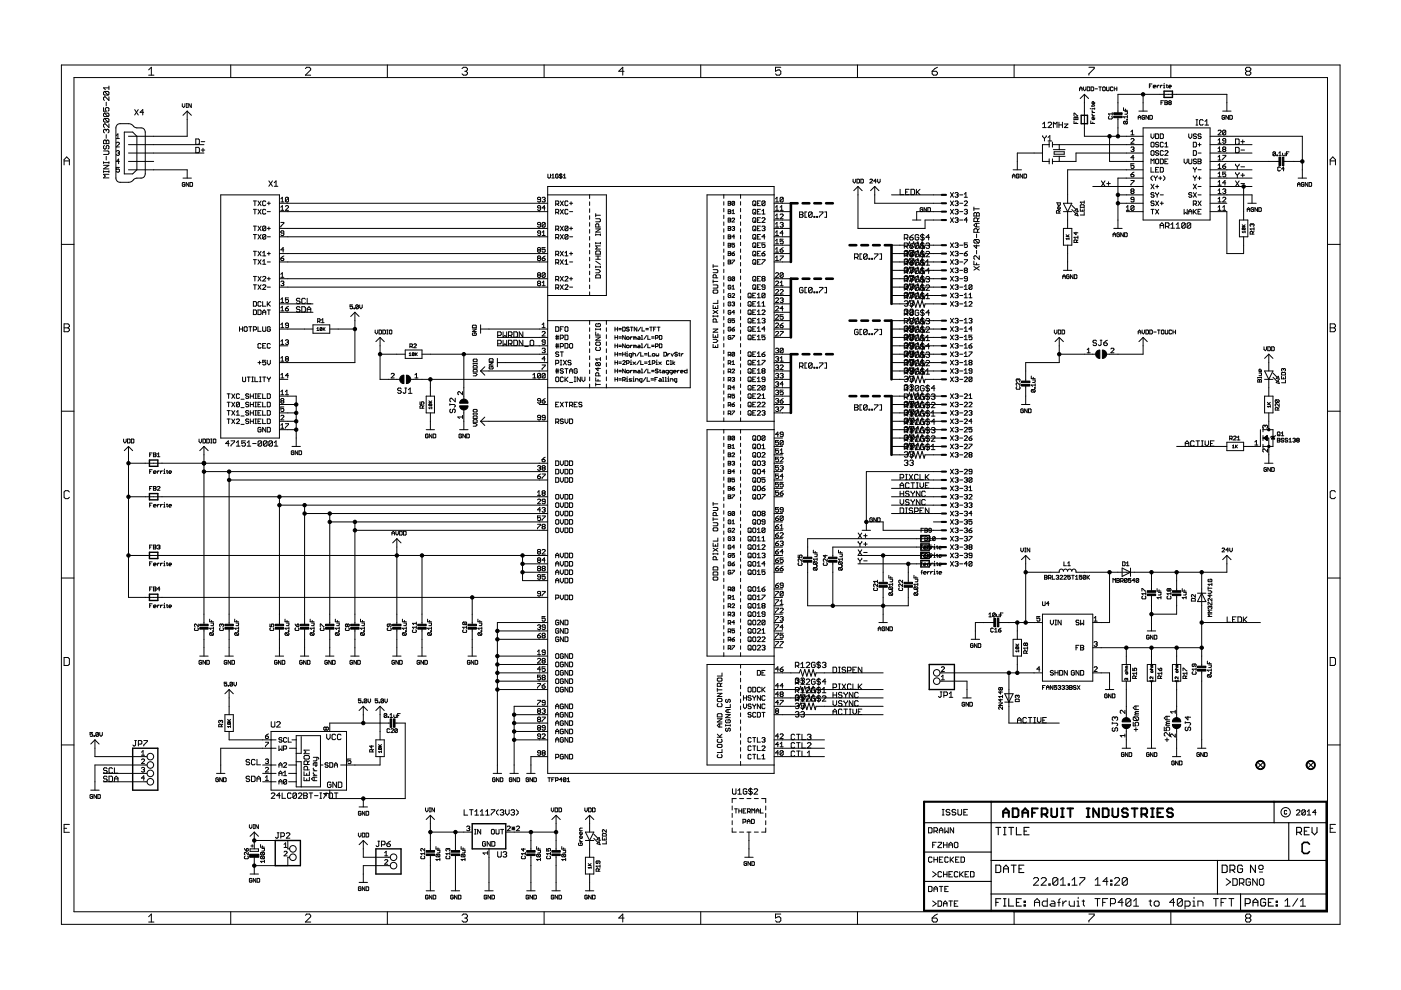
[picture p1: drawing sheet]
<svg xmlns="http://www.w3.org/2000/svg" width="297mm" height="210mm" viewBox="0 0 297 210" stroke-linecap="round" stroke-linejoin="round" font-family="sans-serif">
<g fill="none" stroke="#000" stroke-width=".21">
<path d="M13 13.8h271.1v182.2h-271.1zM15.7 16.4h265.8v176.9h-265.8zM22.1 19.4h.8l.2 .2v.4l-.2 .2M22.1 19.4l-.2 .2v.4l.2 .2h.8M22.1 19.4l.8 .8M23.1 18.2v.8M23.1 18.6h-1.2l.4 .4M31.5 14.8l.6-.5v1.6M31.5 15.9h1.1M48.9 13.8v2.6M64.7 14.5l.3-.2h.6l.3 .2v.3l-1.2 1.1h1.2M82.1 13.8v2.6"/>
<path d="M98 14.5l.3-.2h.5l.3 .2v.3l-.3 .3M98.5 15.1h.3M98.8 15.1l.3 .3v.3l-.3 .2h-.5l-.3-.2M115.4 13.8v2.6M132.3 15.1h-1.1l.8-.8v1.6M148.6 13.8v2.6M165.5 14.3h-1.1v.8l.6-.3h.2l.3 .3v.6l-.3 .2h-.5l-.3-.2M181.8 13.8v2.6M197.6 15.1h.9l.3 .3v.3l-.3 .2h-.6l-.3-.2zM198.8 14.3l-.6 .2-.6 .6M215 13.8v2.6M228.9 19.2v-.5l.3-.3 .2 .3v.5"/>
<path d="M228.9 18.8h.5M229.7 18.4v.6l.3 .2 .2-.2v-.6M230.5 18.4l.6 .2-.2 .6h-.4zM230.9 14.3h1.1v.2l-1.1 1.2v.2M231.3 18.4l.6 .2v.5l-.2 .1h-.4zM232.2 18.8h.5M233 18.4h.5M233.2 18.4v.8M233.8 18.6l.1-.2 .4 .2v.5l-.1 .1-.4-.1zM234.6 18.4l.1 .8 .4-.1v-.7M236 18.6l-.2-.2-.4 .2v.5l.2 .1 .4-.1M236.2 18.8h.6"/>
<path d="M236.2 18.4v.8M236.8 18.4v.8M243.7 18.2h.3M244.2 17.8h-.5v.8M244.5 18.4h.6l-.2-.3-.4 .1v.3l.4 .1M245.3 18.1v.5M245.7 18.1l-.4 .3M246 18.1v.5M246.4 18.1l-.4 .3M246.7 18.1h.1v.5M246.7 18.6h.3M246.8 17.7v.1"/>
<path d="M247.2 18.1h.3M247.4 17.9v.6l.1 .1M247.8 18.4h.5l-.1-.3-.4 .1 .1 .4h.3M248.2 13.8v2.6M264.4 15.1l-.3 .3v.3l.3 .2h.5l.3-.2v-.3l-.3-.3M264.4 15.1l-.3-.3v-.3l.3-.2h.5l.3 .2v.3l-.3 .3M264.4 15.1h.5M13.6 35v-1.2l.5-.5 .6 .5v1.2M13.6 34.1h1.1M21.9 22.8v.8h.6l-.2-.4 .2-.4h.4l.2 .2v.4l-.2 .2M21.9 29.9l.2-.2 .4 .2 .4-.2 .2 .2v.6h-1.2zM21.9 32h1l.2 .2v.4l-.2 .1h-1"/>
<path d="M21.9 36.4h1.2M21.9 34.3v.4M21.9 36.2v.4M21.9 35.1h1.2l-1.2 .7h1.2M21.9 34.5h1.2M22.1 25.1h.8l.2 .2v.4l-.2 .2M22.1 24h.8l.2 .2v.4l-.2 .1M22.1 30.8l-.2 .2v.4l.2 .2 .4-.2v-.4l.4-.2 .2 .2v.4l-.2 .2M22.1 24l-.2 .2v.4l.2 .1h.8M22.1 25.1l-.2 .2v.4l.2 .2h.8M22.1 25.1l.8 .8M22.1 24l.8 .7"/>
<path d="M22.5 27.6l.2-.2 .4 .2v.4l-.2 .2M22.5 27.6l-.2-.2-.4 .2v.4l.2 .2M22.5 21.7v.7M22.5 27.6v.2M22.5 28.6v.7M22.5 29.9v.6M22.5 33.1v.8M23.1 26.3v.7l-.8-.7-.4 .2v.3l.2 .2M23.1 37h-1.2l.4 .3-.4 .4h1.2M23.1 20.5v.8l-.8-.8-.4 .2v.4l.2 .2M23.1 34.3v.4M23.1 36.2v.4"/>
<path d="M24.7 32.1l.4-.2 .2 .2-.2 .3M24.7 29.4h.6M24.7 30.3l.1-.1 .5 .1-.6 .9h.6M24.7 28.7l.3-.3v1M24.8 26.5l.7-.3h2l1.1 .8 .4 .1a1.59 1.59 0 0 1 1.5 .3l.3 .6v8.9l-.3 .6a1.59 1.59 0 0 1-1.5 .3l-.6 .2-.6 .5-.6 .2-2-.1-.4-.2-.2-.4v-10.9zM25 32.4h.1M25.1 32.4l.2 .2-.2 .3-.4-.1M25.3 35.5h-.6v.5l.3-.2 .3 .2v.3l-.2 .2-.4-.2M25.3 34.2h-.6l.4-.5v1M26.4 28h1.7l.9 .9v7.1l-.9 .9h-1.7zM27.2 30.7h16M27.2 32.4h16"/>
<path d="M27.2 34.2h5.4M27.2 36h12.5v1.8M28.6 23.2l.7 1.2M29.3 23.2l-.7 1.2M30.5 23.8h-.8l.6-.6v1.2M38.7 22v.5l.2 .3 .3-.3v-.5M38.8 37.8h1.8M39.2 38.8l-.1-.1-.4 .1v.6l.1 .1 .4-.1v-.3h-.3M39.5 22.8h.3M39.5 22h.3M39.6 22v.8M39.7 23.6l.9 .8"/>
<path d="M39.7 23.6v5.3h-12.5M39.7 23.6l-.9 .8M40 38.7v.8l-.5-.8v.8M40.3 38.7h.4l.1 .1-.1 .7h-.4zM40.6 22v.8l-.6-.8v.8M41.5 31.2h.6l.2 .2v.8l-.2 .2h-.6zM41.5 29.5h.6l.2 .2v.7l-.2 .2h-.6zM42.7 30h.7M42.7 31.8h.7M43 31.4v.8M57 38.4l.8 1.1M57.8 38.4l-.8 1.1"/>
<path d="M58.1 38.7l.4-.3v1.1M58.1 39.5h.8M116.1 39.5h48v124.5h-48zM116.2 36.9l.1 .8 .4-.1v-.7M117 37.7h.5M117 37.2l.3-.3v.8M118.3 37.1l-.1-.2-.4 .2v.5l.4 .1 .1-.4h-.2M118.9 36.8v1.1M119.2 37.1l-.5-.2-.1 .3 .4 .1 .2 .3-.2 .1-.4-.1M119.4 37.7h.6M119.4 37.2l.3-.3v.8M180.9 38v.5l.2 .3 .3-.3v-.5"/>
<path d="M181.7 38l.5 .1v.6l-.1 .1h-.4zM181.9 39.5l.9 .9M181.9 39.5v8.9h14.2v-1.7h3.6M181.9 39.5l-.9 .9M182.5 38l.5 .1-.1 .7h-.4zM184.4 38.1l.2-.1 .4 .1-.6 .7h.6M185.5 39.5v3.6h14.2M185.5 39.5l-.9 .9M185.5 39.5l.9 .9M185.8 38.4h-.5l.4-.4v.8M186.1 38v.5l.2 .3 .3-.3v-.5M214.7 37.7v-.5l.2-.3 .3 .3v.5"/>
<path d="M214.7 37.3h.5M214.8 36h1.8M216 37.1l-.1-.2-.4 .2 .1 .6 .4-.1v-.3h-.2M216.8 36.9v.8l-.5-.8v.8M217.1 36.9l.6 .2v.5l-.2 .1h-.4zM221 32.4h-5.3v3.6M221.1 26.3l.3-.4v1.2M221.1 27.1h.7M221.1 28.8l.3 .5M221.4 29.3v.6M221.8 28.8l-.4 .5M222.2 26.1l.2-.2h.4l.2 .2v.2l-.8 .8h.8"/>
<path d="M222.2 29.9h.8M222.2 29.1l.4-.3v1.1M222.4 30.7h-1.4v3.5h1.4M222.4 30.1v1.1M222.4 33.7v1.1M223.1 30.7h19.3M223.1 30.1v1.1M223.1 33.7v1.1M223.3 33.1h2.5M223.3 31.7h2.5M223.4 27.1v-1.2l.3 .4 .4-.4v1.2M223.5 32.2h2.1v.5h-2.1z"/>
<path d="M224.5 25.9v1.2M224.5 26.5h.8M224.6 30.7v1M224.6 33.1v1.1M225.3 25.9v1.2M225.7 26.3h.7l-.7 .8h.7M227.7 24.6v-.6l.8 .6M227.7 25l.2-.2 .2 .2 .3-.2 .1 .6h-.8zM227.7 25.6v.6h.8M228.1 25v.4M228.1 25.9v.3M229.9 20v8.9h12.5"/>
<path d="M229.9 20l-.9 .9M229.9 20l.9 .9M231.1 23.1h.2M231.3 25.6v.6h.8M231.5 24.6h.6M231.5 22.4v.2M231.5 23.5l.3 .4M231.5 24.1l.3 .5M231.5 23.9h.6M231.7 39.5h10.7M231.7 25.9v.3M232.1 21.7l-.2 .4-.4-.2v-.2l.3-.2v.6"/>
<path d="M232.1 25l-.2 .4-.4-.2v-.2l.3-.2v.6M232.1 22.9v.3M232.1 23.1h-.6v.1M232.1 22.4l-.2 .1h-.5M233.5 38.4l.8 1.1M234.3 38.4l-.8 1.1M234.7 38.9h.7M235 38.5v.8M235.1 24.7l-.1 .1 .1 .4 .7-.1-.1-.4M235.2 28.9v5.3h7.2M235.8 23.9v.5M235.8 24.2h-.8l.3 .2"/>
<path d="M237 24.8v4.1M238.2 22.8v.6h.8M238.4 25.7l-.2 .1 .2 .5h.5M238.4 25.7h.5l.1 .1-.1 .5M238.4 25.7l.5 .6M238.5 23.7h.5l-.1 .5h-.4M238.6 23.1v.3M238.9 25.3l.1 .1zM239 24.5v.5M239 24.8h-.8l.3 .2M239.8 37h.5l.1 .3-.5 .2zM239.8 38.3h.6l-.6 1"/>
<path d="M239.8 31.3l.5-.1 .1 .1-.1 .4M239.8 29.5l.1-.1 .5 .1-.6 .9h.6M239.8 27.9l.3-.3v1M239.8 28.6h.6M240.1 31.7h.2M240.3 31.7l.1 .1-.1 .4-.5-.2M240.4 34.7h-.6v.5l.5-.1 .1 .4-.1 .2-.5-.2M240.4 33.4h-.6l.5-.5v1M240.4 36.5l-.6 .5M241.3 25.3v-.6l.3-.2 .3 .2v.6M241.3 24.9h.6M241.5 23.6h1.7"/>
<path d="M242.4 37.8h-5.4v10.6M242.4 32.4h-14.3v1.8h-5M242.4 27.1h14.2v19.6h-14.2zM242.4 36h-16v7.1M242.4 20v3.6M242.7 24.6l-.2-.1-.4 .1v.5l.4 .2 .2-.4h-.3M243.5 24.5v.8l-.5-.8v.8M243.8 24.5l.5 .1v.5l-.1 .2h-.4zM244 30.3l.2-.1 .5 .1v.7l-.2 .2-.5-.2zM244 32.1l.2-.2 .5 .2v.7l-.2 .1-.5-.1zM244 28.4v.6l.3 .4 .4-.4v-.6M244 34.7v-1l.3 .4 .4-.4v1"/>
<path d="M244 35.5v1h.7M244 39.1l.7 .9M244.3 37.3l-.3 .3v.3l.3 .4M244.7 37.3l.3 .5M244.7 39.1l-.7 .9M245 39.5h.7M245 28.4h.5l.2 .2v.6l-.2 .2h-.5zM245 33.9l.2-.2 .5 .2v.6l-.2 .2-.5-.2zM245 37.8v.5M245 36h.3M245.3 37.3l-.3 .5M245.3 39.2v.7"/>
<path d="M245.7 37.8h.6M245.7 30.3l-.2-.1-.5 .1 .2 .4 .5 .1-.2 .4-.5-.2M245.7 32.1l-.2-.2-.5 .2 .2 .3 .5 .2-.2 .3-.5-.1M245.7 35.5h-.7v1h.7M246 28.4h.5l.2 .2v.6l-.2 .2h-.5zM246 33.7h.5l.2 .2v.6l-.2 .2h-.5zM246 35.5h.5l.2 .2v.6l-.2 .2h-.5zM246 37.4v.7M246.1 21.8h.3M246.7 32.1l-.2-.2h-.4l-.1 .2v.7l.1 .1h.4l.2-.1M246.7 30.3l-.2-.1h-.4l-.1 .1v.7l.1 .2h.4l.2-.2M246.7 37.3l.3 .3v.3l-.3 .4"/>
<path d="M246.7 21.4h-.6v.8M247 32.1l.1-.2 .5 .2-.6 .8h.6M247 21.4l.5 .1-.1 .3 .1 .3-.1 .1h-.4zM247 31.2h.6M247 30.5l.3-.3v1M247 34.2h.3M247 21.8h.4M247.6 33.7h-.6v1h.6M247.9 21.8l-.1 .1 .1 .3 .4-.1-.1-.3M247.9 21.8l-.1-.2 .1-.2 .4 .1-.1 .3M247.9 21.8h.3M251.1 33.7v.7l.3 .3 .3-.3v-.7"/>
<path d="M252 33.7v.8l.2 .2 .5-.2v-.8M252 28.4v.6l.3 .4 .4-.4v-.6M253 31.9h.5l.2 .2v.7l-.2 .1h-.5zM253 30.2h.5l.2 .1v.7l-.2 .2h-.5zM253 35.5l.3 .5M253 37.3l.3 .5M253 39.1l.7 .9M253.3 36v.5M253.3 37.8v.5M253.6 26.5h.4M253.6 25.4h.4M253.7 28.6l-.2-.2h-.3l-.2 .2 .2 .3 .5 .1-.2 .4h-.3l-.2-.2"/>
<path d="M253.7 33.9l-.2-.2h-.3l-.2 .2 .2 .3 .5 .2-.2 .3h-.3l-.2-.2M253.7 35.5l-.4 .5M253.7 37.3l-.4 .5M253.7 39.1l-.7 .9M253.8 25.4v1.1M254 39.5h.7M254 37.8h.7M254 33.7h.5l.2 .2-.2 .3 .2 .3-.2 .2h-.5zM254 30.7h.7M254 32.4h.7M254 34.2h.5M254 36h.7"/>
<path d="M254.3 30.3v.7M254.3 37.4v.7M254.7 28.6l-.5-.2-.2 .3 .5 .2 .2 .3-.2 .2-.5-.2M255.1 25.6l-.2-.2h-.4l-.2 .2v.7l.2 .2h.4l.2-.2M255.5 26.5h.7M255.5 25.8l.4-.4v1.1M256.6 39.5h8.9M256.6 37.8h8.9M256.6 30.7h8.9M256.6 32.4h8.9M256.6 34.2h14.7M256.6 36h8.9"/>
<path d="M256.6 28.9h19.5v8.9M258.3 32.2h.6M258.3 27.8l.1-.2 .5 .2-.6 .8h.6M258.3 30.4h.6M258.3 35.7h.6M258.3 37.5h.6M258.3 29.7l.3-.3v1M258.3 31.5l.3-.3v1M258.3 33.3l.3-.4v1M258.3 35.1l.3-.4v1M258.3 36.8l.3-.3v1M258.3 38.6l.3-.3v1"/>
<path d="M258.3 33.9h.6M258.3 39.3h.6M259.2 35.2h.5l.2 .3-.5 .2zM259.2 32.9h.7l-.7 1M259.2 23.6h1.8M259.4 31.7l-.2 .1 .2 .4 .5-.2-.2-.3M259.4 31.7l-.2-.2 .2-.3 .5 .1-.2 .4M259.4 31.7h.3M259.6 24.6l-.1-.1-.4 .1 .1 .7 .4-.2v-.2h-.2M259.9 27.8l-.7 .6M259.9 38.8h-.7l.5-.5v1M259.9 27.8v.6l-.2 .2-.5-.2"/>
<path d="M259.9 29.9h-.5l-.2-.2 .2-.3 .5 .1v.7l-.2 .2-.5-.2M259.9 36.5h-.7v.5l.5-.2 .2 .5-.2 .2-.5-.2M259.9 27.8l-.2-.2-.5 .2v.6M259.9 34.7l-.7 .5M260.1 23.6v-3.6h-23.1v4.1M260.5 24.5v.8l-.6-.8v.8M260.7 24.5l.6 .1v.5l-.2 .2h-.4zM262 29.5h.5l.2 .2v.7l-.2 .2h-.5zM262 31.2h.5l.2 .2v.8l-.2 .2h-.5zM262 34.8l.3 .6M262 36.6l.3 .5M262 38.4l.7 1.1"/>
<path d="M262.3 35.4v.5M262.3 37.1v.6M262.7 36.6l-.4 .5M262.7 34.8l-.4 .6M262.7 38.4l-.7 1.1M263.1 30h.8M263.1 31.8h.8M263.1 38.9h.8M263.1 37.1h.8M263.1 35.4h.8M263.5 29.7v.7M263.5 36.8v.7"/>
<path d="M263.7 39.5v7.2M270.4 32.3l-.4-.1-.1 .7M270.4 32.3l-.1 .7-.4-.1M270.4 32.3l-.5 .6M270.7 32.9l.1 .1zM271.1 33h.6M271.1 32.5l.3-.3v.8M271.5 35.5l-.2-.1-.4 .1 .1 .7 .5-.1M271.9 32.5l.2 .5h.4v-.5M272 34.2h4.1M272.3 35.8h-.6l.4-.4v.8M272.8 32.6h.2"/>
<path d="M273.3 32.2h-.5v.8M275.1 39.5v-.5l.3-.3 .2 .3v.5M275.1 39.1h.5M275.2 37.8h1.8M276.5 38.8l-.2-.1-.4 .1v.6l.4 .1 .2-.4h-.3M277.3 38.7v.8l-.6-.8v.8M277.6 38.7h.4l.1 .1-.1 .7h-.4zM282 34.1h1.1M282 35v-1.2l.6-.5 .5 .5v1.2M13 51.8h2.7M46.8 41.3h12.4v51.6h-12.4zM53.7 44.4h.7"/>
<path d="M53.7 47.9h.7M53.7 49.7h.7M53.7 53.3h.7M53.7 55.1h.7M53.7 58.6h.7M53.7 42.6h.7M54 42.6v1M54 44.4v1M54 47.9v1M54 49.7v1M54 53.3v1M54 55.1v.9"/>
<path d="M54 58.6v1M54.7 47.9l.7 1M54.7 49.7l.7 1M54.7 53.3l.7 1M54.7 55.1l.7 .9M54.7 58.6l.7 1M54.7 42.6l.7 1M54.7 44.4l.7 1M55.4 47.9l-.7 1M55.4 49.7l-.7 1M55.4 53.3l-.7 1M55.4 55.1l-.7 .9"/>
<path d="M55.4 58.6l-.7 1M55.4 42.6l-.7 1M55.4 44.4l-.7 1M55.7 54.3h.6M55.7 56h.6M55.7 58.8l.1-.2h.4l.1 .2v.1l-.6 .7h.6M55.7 53.6l.3-.3v1M55.7 55.4l.3-.3v.9M56.3 44.6l-.1-.2h-.4l-.1 .2v.6l.1 .2h.4l.1-.2M56.3 42.8l-.1-.2h-.4l-.1 .2v.6l.1 .2h.4l.1-.2M56.3 48.1l-.1-.2h-.4l-.1 .2v.7M56.3 49.9l-.1-.2h-.4l-.1 .2v.6"/>
<path d="M56.3 48.1v.7l-.1 .1-.5-.1M56.3 49.9v.6l-.1 .2-.5-.2M56.3 48.1l-.6 .7M56.3 49.9l-.6 .6M56.7 50.2h.6M56.7 59.1h.6M56.7 48.4h.6M56.7 53.8h.6M56.7 55.5h.6M56.7 43.1h.6M56.7 44.9h.6M57 42.8v.6"/>
<path d="M57 48.1v.7M57 53.4v.7M57 58.8v.6M59.2 50.2h56.9M59.2 59.1h56.9M59.2 48.4h56.9M59.2 53.8h56.9M59.2 55.5h56.9M59.2 43.1h56.9M59.2 44.9h56.9M59.5 42.2l.4-.4v1M59.5 43.9l.4-.3v1"/>
<path d="M59.5 58.2l.4-.4v1M59.5 47.2h.7l-.7 1M59.5 54.8h.5l.2 .3-.5 .1zM59.5 59.8l.2-.2h.3l.2 .2-.2 .3M59.5 58.8h.7M59.5 42.8h.7M59.5 44.6h.7M60.2 49.4h-.5l-.2-.1 .2-.4h.3l.2 .2v.7l-.2 .1h-.3l-.2-.1M60.2 53h-.7l.5-.5v1M60.2 54.3l-.7 .5M60.5 43.8l.2-.2 .5 .2-.7 .8h.7M61.2 42l-.2-.2-.5 .2v.7"/>
<path d="M61.2 42v.7l-.2 .1-.5-.1M61.2 42l-.7 .7M114.1 53l-.1-.2 .1-.3 .5 .2-.2 .3M114.1 53l-.1 .1 .1 .4 .5-.2-.2-.3M114.1 54.8l-.1-.2 .1-.3 .5 .1-.2 .4M114.1 54.8l-.1 .1 .1 .3 .5-.1-.2-.3M114.1 58.3l-.1-.1 .1-.4 .5 .2-.2 .3M114.1 58.3l-.1 .2 .1 .3 .5-.1-.2-.4M114.1 53h.3M114.1 54.8h.3M114.1 58.3h.3M114.6 42.3h-.5l-.1-.1 .1-.4 .5 .2v.7l-.2 .1-.4-.1"/>
<path d="M114.6 44.1h-.5l-.1-.2 .1-.3 .5 .2v.6l-.2 .2-.4-.2M114.6 47.6h-.5l-.1-.1 .1-.3 .5 .1v.7l-.2 .2-.4-.2M114.6 49.4h-.5l-.1-.1 .1-.4 .5 .2v.7l-.2 .1-.4-.1M114.9 49.9h.7M114.9 54.8h.5l.2 .3-.5 .1-.2-.1zM114.9 42l.5-.2 .2 .2-.2 .3M114.9 49.3l.4-.4v1M114.9 59.9l.4-.3v1M115.3 42.3h.1M115.4 42.3l.2 .2-.2 .3-.5-.1M115.6 47.3v.7l-.2 .2-.5-.2M115.6 58l-.2-.2-.5 .2v.7"/>
<path d="M115.6 47.3l-.2-.1-.5 .1v.7M115.6 58v.7l-.2 .1-.5-.1M115.6 52.5h-.7v.5l.5-.2 .2 .2v.3l-.2 .2-.5-.2M115.6 44.1h-.7l.5-.5v1M115.6 58l-.7 .7M115.6 54.3l-.7 .5M115.6 47.3l-.7 .7M116.1 41.3h12.5v21.4h-12.5M117.8 45h.5l.2-.1-.2-.5h-.5v1M117.8 48.6h.5l.2-.5-.2-.2h-.5v1M117.8 50.4h.5l.2-.2-.2-.5h-.5v1M117.8 53.9h.5l.2-.1-.2-.5h-.5v1"/>
<path d="M117.8 55.7h.5l.2-.5-.2-.1h-.5v.9M117.8 59.3h.5l.2-.2-.2-.5h-.5v1M117.8 43.3h.5l.2-.2-.2-.5h-.5v1M118.1 59.3l.4 .3M118.1 53.9l.4 .4M118.1 55.7l.4 .3M118.1 48.6l.4 .3M118.1 50.4l.4 .3M118.1 43.3l.4 .3M118.1 45l.4 .4M118.8 58.6l.6 1M118.8 53.3l.6 1"/>
<path d="M118.8 55.1l.6 .9M118.8 47.9l.6 1M118.8 49.7l.6 1M118.8 42.6l.6 1M118.8 44.4l.6 1M119.4 58.6l-.6 1M119.4 53.3l-.6 1M119.4 55.1l-.6 .9M119.4 47.9l-.6 1M119.4 49.7l-.6 1M119.4 42.6l-.6 1M119.4 44.4l-.6 1"/>
<path d="M119.8 54.3h.6M119.8 56h.6M119.8 58.8l.1-.2h.4l.1 .2-.6 .8h.6M119.8 53.6l.3-.3v1M119.8 55.4l.3-.3v.9M120.4 44.6l-.1-.2h-.4l-.1 .2v.6l.1 .2h.4l.1-.2M120.4 48.1l-.1-.2h-.4l-.1 .2v.7M120.4 48.1v.7l-.1 .1-.5-.1M120.4 49.9l-.1-.2h-.4l-.1 .2v.6M120.4 49.9v.6l-.1 .2-.5-.2M120.4 42.8l-.1-.2h-.4l-.1 .2v.6l.1 .2h.4l.1-.2M120.4 48.1l-.6 .7"/>
<path d="M120.4 49.9l-.6 .6M120.8 50.2h.6M120.8 59.1h.6M120.8 48.4h.6M120.8 53.8h.6M120.8 55.5h.6M120.8 43.1h.6M120.8 44.9h.6M121.1 42.8v.6M121.1 48.1v.7M121.1 53.4v.7M121.1 58.8v.6"/>
<path d="M125 41.3v.8M125 42.8v.8M125 44.3v.7M125 45.7v.8M125 47.2v.8M125 48.7v.7M125 50.1v.8M125 51.6v.8M125 53.1v.7M125 54.5v.8M125 56v.8M125 57.5v.8"/>
<path d="M125 58.9v.8M126.3 48.5h1l-1 .7h1M126.3 49.8h1M126.3 58.4l.2-.1h.6l.2 .1v.5h-1zM126.3 57.2h.7l.3 .3-.3 .3h-.7M126.3 46.4h.8l.2 .1v.4l-.2 .1h-.8M126.3 54.3h1M126.3 53.4l.2-.2h.6l.2 .2v.5h-1zM126.3 55h1M126.3 51.6h1M126.3 45.3v.7M126.3 49.6v.3"/>
<path d="M126.3 51.4v.3M126.3 56.4v.4M126.3 56.6h1M126.3 55.4l1 .6M126.3 45.6h1M126.8 54.3v.7M127 48.1v-.5l-.5-.1-.2 .1v.5h1M127.3 49.6v.3M127.3 51.4v.3M127.3 56.4v.4M127.3 52.1h-1l.3 .4-.3 .3h1M151.2 57.2h.8l.2 .1v.4l-.2 .1h-.8"/>
<path d="M151.2 56.1v.6M151.2 59.3v.7M151.2 59.7h1M151.2 56.4h1M151.8 58.9v-.5l-.1-.1h-.4l-.1 .1v.5h1M153.5 41.3v.8M153.5 42.8v.7M153.5 44.2v.7M153.5 45.6v.8M153.5 47.1v.7M153.5 48.5v.7M153.5 49.9v.8"/>
<path d="M153.5 51.4v.7M153.5 52.8v.7M153.5 54.2v.7M153.5 55.6v.8M153.5 57.1v.7M153.5 58.5v.7M153.5 59.9v.8M154.4 53.4l.5 .1-.1 .3 .1 .2-.1 .2h-.4zM154.4 48l.5 .2-.1 .2 .1 .3-.1 .2h-.4zM154.4 49.8l.5 .1-.1 .3 .1 .3-.1 .1h-.4zM154.4 42.7l.5 .1-.1 .3 .1 .3-.1 .1h-.4zM154.4 50.2h.4"/>
<path d="M154.4 55.1l.5 .2-.1 .2 .1 .3-.1 .2h-.4zM154.4 48.4h.4M154.4 53.8h.4M154.4 55.5h.4M154.4 43.1h.4M154.4 44.9h.4M154.4 46.7h.4M154.4 52h.4M154.4 51.6l.5 .1-.1 .3 .1 .3-.1 .1h-.4zM154.4 44.5l.5 .1-.1 .3 .1 .2-.1 .2h-.4zM154.4 46.2l.5 .2-.1 .3 .1 .2-.1 .2h-.4zM154.9 58.8l-.1-.1-.4 .1 .1 .7 .4-.1v-.3h-.2"/>
<path d="M155.2 48.2l.4-.2 .1 .2-.1 .2M155.2 53.8h.4l.1 .2-.4 .2zM155.2 55.1h.5l-.5 .9M155.2 46.4l.1-.2 .4 .2-.5 .7h.5M155.2 44.7l.3-.2v.8M155.2 45.3h.5M155.5 48.4h.1M155.6 48.4l.1 .2-.1 .3-.4-.2M155.7 42.8l-.1 .7-.4-.1M155.7 50.2h-.5l.4-.4v.8M155.7 58.8l-.1-.1-.4 .1v.6M155.7 51.6h-.5v.4l.4-.1 .1 .4-.1 .1-.4-.1"/>
<path d="M155.7 58.8l-.1 .7-.4-.1M155.7 53.4l-.5 .4M155.7 58.8l-.5 .6M155.7 42.8l-.4-.1-.1 .1v.6M155.7 42.8l-.5 .6M157 41.3v.8M157 42.8v.7M157 44.2v.7M157 45.6v.8M157 47.1v.7M157 48.5v.7M157 49.9v.8"/>
<path d="M157 51.4v.7M157 52.8v.7M157 54.2v.7M157 55.6v.8M157 57.1v.7M157 58.5v.7M157 59.9v.8M159.7 44.4h.4l.1 .2v.6l-.1 .2h-.4l-.1-.2v-.6zM159.7 53.3h.4l.1 .1v.7l-.1 .2-.5-.2v-.7zM159.7 51.5h.4l.1 .2v.6l-.1 .2-.5-.2v-.6zM159.7 55.1h.4l.1 .1v.7l-.1 .1-.5-.1v-.7zM159.7 58.6h.4l.1 .2v.6l-.1 .2-.5-.2v-.6z"/>
<path d="M159.7 47.9h.4l.1 .2v.7l-.1 .1-.5-.1v-.7zM159.7 46.2h.4l.1 .1v.7l-.1 .2h-.4l-.1-.2v-.7zM159.7 49.7h.4l.1 .2v.6l-.1 .2-.5-.2v-.6zM159.7 42.6h.4l.1 .2v.6l-.1 .2h-.4l-.1-.2v-.6zM159.9 53.9l.3 .4M159.9 43.3l.3 .3M159.9 45l.3 .4M159.9 46.8l.3 .4M159.9 48.6l.3 .3M159.9 50.4l.3 .3M159.9 52.2l.3 .3M159.9 55.7l.3 .3"/>
<path d="M159.9 59.3l.3 .3M160.6 50.2h.3M160.6 59.1h.3M160.6 48.4h.3M160.6 53.8h.3M160.6 55.5h.3M160.6 43.1h.3M160.6 44.9h.3M160.6 46.7h.3M160.6 52h.3M161.2 44.4h-.6v1h.6M161.2 53.3h-.6v1h.6"/>
<path d="M161.2 51.5h-.6v1h.6M161.2 55.1h-.6v.9h.6M161.2 58.6h-.6v1h.6M161.2 47.9h-.6v1h.6M161.2 46.2h-.6v1h.6M161.2 49.7h-.6v1h.6M161.2 42.6h-.6v1h.6M161.5 53.8h.6l.1 .3-.5 .2-.2-.2zM161.5 48.1l.2-.2h.4l.1 .2-.1 .3M161.5 46.3l.2-.1h.4l.1 .1-.7 .9h.7M161.5 55.1h.7l-.7 .9M161.5 45.4h.7"/>
<path d="M161.5 44.7l.4-.3v1M161.7 59.1h.4M161.7 59.1l-.2 .2 .2 .3 .5-.2-.1-.3M161.7 59.1l-.2-.2 .2-.3h.4l.1 .2-.1 .3M161.9 48.4h.2M162.1 48.4l.1 .2-.1 .3-.6-.1M162.2 50.2h-.7l.6-.5v1M162.2 51.5h-.7v.5l.6-.2 .1 .5-.1 .2-.6-.2M162.2 42.8l-.1-.2h-.4l-.2 .2v.6M162.2 42.8v.6l-.1 .2h-.4l-.2-.2M162.2 42.8l-.7 .6M162.2 53.3l-.7 .5"/>
<path d="M164.1 50.2h3.6M164.1 59.1h3.6M164.1 48.4h3.6M164.1 53.8h3.6M164.1 55.5h3.6M164.1 41.3h-14.2v48h14.2M164.1 43.1h3.6M164.1 44.9h3.6M164.1 46.7h3.6M164.1 52h3.6M164.4 48.2h.7M164.4 58l.2-.2 .5 .2v.2l-.7 .6h.7"/>
<path d="M164.4 59.8l.2-.2 .5 .2v.1l-.7 .7h.7M164.4 49.9h.7M164.4 55.2h.7M164.4 42.8h.7M164.4 44.6h.7M164.4 42.2l.3-.4v1M164.4 43.9l.3-.3v1M164.4 45.7l.3-.3v1M164.4 47.5l.3-.3v1M164.4 49.3l.3-.4v1M164.4 51.1l.3-.4v1M164.4 52.8l.3-.3v1"/>
<path d="M164.4 54.6l.3-.3v.9M164.4 46.4h.7M164.4 51.7h.7M164.4 53.5h.7M165.4 47.3l.5-.1 .2 .1-.2 .3M165.4 53h.5l.2 .3-.5 .2-.2-.2zM165.4 45.6l.2-.2 .5 .2-.7 .8h.7M165.4 44.6h.7M165.4 54.3h.7l-.7 .9M165.4 43.9l.3-.3v1M165.4 59.9l.3-.3v1M165.7 47.6h.2"/>
<path d="M165.9 47.6l.2 .2-.2 .4-.5-.2M166.1 58l-.2-.2-.5 .2v.7M166.1 49.4h-.7l.5-.5v1M166.1 58v.7l-.2 .1-.5-.1M166.1 42v.7l-.2 .1-.5-.1M166.1 42l-.5-.2-.2 .2v.7M166.1 50.7h-.7v.5l.5-.1 .2 .1v.3l-.2 .2-.5-.2M166.1 42l-.7 .7M166.1 52.5l-.7 .5M166.1 58l-.7 .7M169.5 44.9h.6l.2 .2-.2 .4 .2 .4-.2 .2h-.6zM169.5 45.5h.6"/>
<path d="M171 44.9h-.3v1.2h.3M172.2 45.1v.8l-.2 .2h-.4l-.2-.2M172.2 45.1l-.2-.2h-.4l-.2 .2v.8M172.2 45.1l-.8 .8M172.6 45.9h.2v.2h-.2zM173.1 45.9h.2v.2h-.2zM173.7 44.9h.8l-.8 1.2M174.9 44.9h.3v1.2h-.3M181.2 54.6h.6l.1-.2v-.4l-.1-.2h-.6v1.2M181.6 54.6l.3 .4M182.7 53.8h-.4v1.2h.4M183.9 54v.8l-.2 .2h-.4l-.2-.2"/>
<path d="M183.9 54l-.2-.2h-.4l-.2 .2v.8M183.9 54l-.8 .8M184.2 54.8h.2v.2h-.2zM184.8 54.8h.2v.2h-.2zM185.4 53.8h.7l-.7 1.2M186.5 53.8h.4v1.2h-.4M189 59.1h3.6l.2-.7 .5 1.4 .4-1.4 .5 1.4 .4-1.4 .5 1.4 .4-1.4 .4 1.4 .2-.7h3.6M189 53.8h3.6l.2-.7 .5 1.4 .4-1.4 .5 1.4 .4-1.4 .5 1.4 .4-1.4 .4 1.4 .2-.7h3.6M189 55.5h3.6l.2-.7 .5 1.5 .4-1.5 .5 1.5 .4-1.5 .5 1.5 .4-1.5 .4 1.5 .2-.8h3.6M189 52h3.6l.2-.7 .5 1.4 .4-1.4 .5 1.4 .4-1.4 .5 1.4 .4-1.4 .4 1.4 .2-.7h3.6M189 41.3h10.7M189 57.3h3.6l.2-.7 .5 1.4 .4-1.4 .5 1.4 .4-1.4 .5 1.4 .4-1.4 .4 1.4 .2-.7h3.6"/>
<path d="M190.8 40.1v1.2h.8M191.7 55.1l.2-.2h.4l.2 .2v.7l-.2 .2h-.4l-.2-.2h.6l.2-.2-.2-.1M191.7 53.3l.2-.2h.4l.2 .2v.8l-.2 .2h-.4l-.2-.2h.6l.2-.2-.2-.2M191.7 52.3h.6l.2-.2v-.4l-.2-.2h-.6v1.2M191.7 50.5h.6l.2-.2v-.4l-.2-.2h-.6v1.2M191.7 56.9l.2-.2h.4l.2 .2v.7l-.2 .2h-.4l-.2-.2h.6l.2-.2-.2-.2M191.7 58.6l.2-.2h.4l.2 .2v.8l-.2 .2h-.4l-.2-.2h.6l.2-.2-.2-.2M191.7 53.3h.6l.2 .2-.2 .2M191.7 55.1h.6l.2 .2-.2 .2M191.7 56.9h.6l.2 .1-.2 .2M191.7 58.6h.6l.2 .2-.2 .2M191.7 53.3v1.1"/>
<path d="M191.7 55.1v1.1M191.7 56.9v1.1M191.7 58.6v1.2M192 40.7h.4M192.1 53.7h.2M192.1 55.5h.2M192.1 57.2h.2M192.1 59h.2M192.1 59.4l.4 .4M192.1 50.5l.4 .4M192.1 52.3l.4 .4M192.1 54.1l.4 .3"/>
<path d="M192.1 55.8l.4 .4M192.1 57.6l.4 .4M192.7 40.1h-.7v1.2h.7M192.9 53.9h.5l.2 .2-.2 .2h-.3l-.2-.2M192.9 52.1h.5l.2 .4-.2 .2h-.3l-.2-.2zM192.9 53.3l.2-.2h.3l.2 .2M192.9 50.3h.5l.2 .4-.2 .2h-.3l-.2-.2zM192.9 55.1l.2-.2h.3l.2 .2M192.9 55.6h.5l.2 .2-.2 .2h-.3l-.2-.2M193.1 56.7h.3l.2 .2h-.7zM193.1 58.4h.3l.2 .2h-.7zM193.1 40.1h.6l.2 .2v.8l-.2 .2h-.6z"/>
<path d="M193.3 53.7h.1M193.3 55.5h.1M193.3 57.2h.1M193.3 59h.1M193.4 53.7l.2 .2v.4l-.2 .1h-.3l-.2-.1v-.4M193.4 55.5l.2 .1v.4l-.2 .2h-.3l-.2-.2v-.4M193.4 57.2l.2 .2-.2 .4h-.3l-.2-.2M193.4 59l.2 .2-.2 .4h-.3l-.2-.2M193.5 46.7h1.7M193.6 53.3l-.2 .4M193.6 55.1l-.2 .4M193.6 56.9v.1"/>
<path d="M193.6 58.6v.2M193.6 57l-.2 .2M193.6 58.8l-.2 .2M193.6 49.7l-.7 .6M193.6 57l-.7 .8v.2M193.6 58.8l-.7 .8v.2M193.6 51.5l-.7 .6M193.6 53.3l-.7 .6M193.6 55.1l-.7 .5M194.3 40.1v1.2M194.5 40.7l.6 .6M194.8 55.3l-.2-.2h-.4l-.2 .2v.7l.2 .2h.4l.2-.2v-.4h-.4"/>
<path d="M194.8 51.7l-.2-.2h-.4l-.2 .2v.8l.2 .2h.4l.2-.2v-.4h-.4M194.8 58.8l-.2-.2h-.4l-.2 .2v.8l.2 .2h.4l.2-.2v-.4h-.4M194.8 53.5l-.2-.2h-.4l-.2 .2v.8l.2 .1h.4l.2-.1v-.4h-.4M194.8 49.9l-.2-.2h-.4l-.2 .2v.8l.2 .2h.4l.2-.2v-.4h-.4M194.8 57l-.2-.1h-.4l-.2 .1v.8l.2 .2h.4l.2-.2v-.4h-.4M195.1 40.1l-.8 .8M195.6 49.6v1.5M195.6 51.4v1.5M195.6 53.1v1.5M195.6 54.9v1.5M195.6 56.7v1.5M195.6 58.4v1.6"/>
<path d="M195.6 44.2l-.1-.2-.4 .2v.5l.4 .2 .1-.5h-.2M195.9 57l-.2-.1h-.3l-.2 .3 .2 .2h.3l.2 .4-.2 .2h-.3l-.2-.2M195.9 53.5l-.2-.2h-.3l-.2 .4 .2 .2h.3l.2 .4-.2 .1h-.3l-.2-.1M195.9 51.7l-.2-.2h-.3l-.2 .4 .2 .2h.3l.2 .4-.2 .2h-.3l-.2-.2M195.9 55.3l-.2-.2h-.3l-.2 .4 .2 .1h.3l.2 .4-.2 .2h-.3l-.2-.2M195.9 58.8l-.2-.2h-.3l-.2 .4 .2 .2h.3l.2 .4-.2 .2h-.3l-.2-.2M195.9 49.9l-.2-.2h-.3l-.2 .4 .2 .2h.3l.2 .4-.2 .2h-.3l-.2-.2M196.3 51.7l.2-.2h.4l.2 .2-.2 .4M196.3 58.8l.2-.2h.4l.2 .2-.2 .4M196.3 55.5l.4-.4v1.1M196.3 53.5l.2-.2h.4l.2 .2v.2l-.8 .7h.8M196.3 56.2h.8"/>
<path d="M196.5 44v.9l-.6-.9v.9M196.7 52.1h.2M196.7 59.2h.2M196.7 44h.4l.2 .2-.2 .7h-.4zM196.9 59.2l.2 .2-.2 .4h-.4l-.2-.2M196.9 52.1l.2 .2-.2 .4h-.4l-.2-.2M197.1 57.4h-.8l.6-.5v1.1M197.1 50.3h-.8l.6-.6v1.2M199.7 44.9h-5.3v1.8M201.5 40.8l.7 1M201.5 42.6l.7 1M201.5 44.4l.7 1"/>
<path d="M201.5 46.2l.7 1M201.5 51.5l.7 1M201.5 53.3l.7 1M201.5 55.1l.7 .9M201.5 56.8l.7 1M201.5 58.6l.7 1M202.2 40.8l-.7 1M202.2 42.6l-.7 1M202.2 44.4l-.7 1M202.2 46.2l-.7 1M202.2 51.5l-.7 1M202.2 53.3l-.7 1"/>
<path d="M202.2 55.1l-.7 .9M202.2 56.8l-.7 1M202.2 58.6l-.7 1M202.5 44.6l.5-.2 .1 .2-.1 .3M202.5 51.7l.5-.2 .1 .2-.1 .3M202.5 53.4l.5-.1 .1 .1-.1 .4M202.5 55.2l.5-.1 .1 .1-.1 .3M202.5 58.8l.5-.2 .1 .2-.1 .3M202.5 42.8l.5-.2 .1 .2-.1 .3M202.5 46.3l.5-.1 .1 .1-.1 .4M202.5 41l.5-.2 .1 .2-.1 .3M202.5 57l.5-.2 .1 .2-.1 .3"/>
<path d="M202.8 59.1h.2M202.8 53.8h.2M202.8 55.5h.2M202.8 43.1h.2M202.8 44.9h.2M202.8 46.7h.2M202.8 52h.2M202.8 41.3h.2M202.8 57.3h.2M203 44.9l.1 .1-.1 .4-.5-.2M203 53.8l.1 .1-.1 .4-.5-.2M203 41.3l.1 .2-.1 .3-.5-.1"/>
<path d="M203 55.5l.1 .2-.1 .3-.5-.1M203 46.7l.1 .1-.1 .4-.5-.2M203 57.3l.1 .2-.1 .3-.5-.1M203 59.1l.1 .2-.1 .3-.5-.2M203 43.1l.1 .2-.1 .3-.5-.2M203 52l.1 .2-.1 .3-.5-.2M203.5 59.1h.6M203.5 53.8h.6M203.5 55.5h.6M203.5 43.1h.6M203.5 44.9h.6M203.5 46.7h.6"/>
<path d="M203.5 52h.6M203.5 41.3h.6M203.5 57.3h.6M204.4 42.8l.2-.2 .5 .2-.7 .8h.7M204.4 44.6l.5-.2 .2 .2-.2 .3M204.4 53.8h.5l.2 .3-.5 .2-.2-.2zM204.4 41.2l.4-.4v1M204.4 55.1h.7l-.7 .9M204.4 41.8h.7M204.6 57.3l-.2 .2 .2 .3 .5-.1-.2-.4M204.6 57.3l-.2-.1 .2-.4 .5 .2-.2 .3M204.6 57.3h.3"/>
<path d="M204.8 44.9h.1M204.9 44.9l.2 .1-.2 .4-.5-.2M205.1 59.1h-.5l-.2-.2 .2-.3 .5 .2v.6l-.2 .2-.5-.2M205.1 51.5h-.7v.5l.5-.2 .2 .2v.3l-.2 .2-.5-.2M205.1 46.7h-.7l.5-.5v1M205.1 53.3l-.7 .5M206.5 56.5l1.1 .8M206.5 55.4v.7h1.1M206.5 43.9v.8M206.5 45.3l.2-.2 .4 .2 .3-.2 .2 .2v.5h-1.1zM206.5 44.3h1.1M206.7 50.8l-.2 .2v.4l.2 .1h.7"/>
<path d="M206.7 50.8h.7l.2 .2v.4l-.2 .1M206.7 50.8l.7 .7M207.1 45.3v.5M207.1 47.3v.8M207.1 49.6v.8M207.1 51.9v.8l-.6-.6h1.1M207.1 53.1v.7M207.1 55.8v.3M207.2 47v-.6l-.1-.2h-.4l-.2 .2v.6h1.1M207.2 49.3v-.6l-.1-.2h-.4l-.2 .2v.6h1.1M207.6 47.3h-.7l-.4 .4 .4 .4h.7M207.6 56.5l-1.1 .8"/>
<path d="M207.6 54.2v.8l-.7-.8-.4 .2v.4l.2 .2M207.6 48.5l-.4 .4M207.6 46.2l-.4 .4M224 43h.8v.4l-.4 .1-.1-.5M224.5 45.2v-.4l-.4-.2-.1 .6h.8M224.8 44.6l-.3 .3M224.8 44l-.1 .4h-.3l-.1-.4 .2-.2v.6M225.3 59.1v-.6l.3-.2 .3 .2v.6M225.3 58.7h.6M225.5 48.4h1.7v3.6h-1.7zM225.5 43.1h1.7l-.8 1.8zM225.5 44.9h1.7"/>
<path d="M225.5 57.3h1.7M226 50.2h.7M226 49.8l.4 .4M226.4 44.9v3.5M226.4 52v5.3M226.7 50.6h-.7l.3 .2M226.7 50.4v.4M226.7 49.8l-.3 .3M226.7 58.4l-.2-.1-.4 .1v.5l.4 .2 .2-.4h-.3M227.2 44.4l.9 .9M227.2 43.5l.9 .9M227.5 58.3v.8l-.6-.8v.8"/>
<path d="M227.8 58.3l.5 .1v.5l-.1 .2h-.4zM227.9 44.7l.4-.5 .3 .7zM227.9 45.6l.4-.5 .3 .7zM228.1 49.2v.6l-.4-.4h.8M228.3 51.4l-.2-.5-.4 .1v.4h.8M228.5 50.9l-.2 .2M228.5 50.3h-.8l.3 .3M228.5 50v.6M229 43.5l.7-.1 .2 .6h-.9zM229 44.2v.6h.9v-.6M229.5 44.5v.3M229.9 45v.6h-.9"/>
<path d="M229.9 42.6v.5M229.9 42.9h-.9l.3 .2M236 50.2v-.6l.3-.2 .2 .2v.6M236 49.8h.5M236.1 48.4h1.8M237 43.1h5.4M237 41.3h5.4M237.3 49.5l-.1-.1-.4 .1v.5l.4 .2 .1-.4h-.2M238.2 49.4v.8l-.6-.8v.8M238.4 49.4l.6 .1v.5l-.2 .2h-.4zM238.8 43.9l.3-.3v1M238.8 44.9h3.6"/>
<path d="M238.8 44.6h.6M239.9 40.5l-.1-.1 .1-.4 .5 .2-.1 .3M239.9 40.5l-.1 .2 .1 .3 .5-.1-.1-.4M239.9 40.5h.4M240.4 42.3h-.5l-.1-.1 .1-.4 .5 .2v.7l-.1 .1-.5-.1M240.4 43.8l-.5-.2-.1 .2v.6M240.4 43.8v.6l-.1 .2-.5-.2M240.4 43.8l-.6 .6M244 44.4h.7M244.3 44.4v1M244.7 41l-.2-.2-.5 .2 .2 .3 .5 .2-.2 .3-.5-.1M244.7 42.8l-.5-.2-.2 .3 .5 .2 .2 .3-.2 .2-.5-.2"/>
<path d="M245 40.8l.3 .5M245 42.6l.7 1M245 44.4l.7 1M245.3 41.3v.5M245.7 40.8l-.4 .5M245.7 42.6l-.7 1M245.7 44.4l-.7 1M246 48.4v-.8l.3-.4 .4 .4v.8M246 47.8h.7M246 43.1h.7M246 41.3h.7M246.3 42.8v.6"/>
<path d="M247.1 48h.6l.2-.2v-.4l-.2-.2h-.6v1.2M247.5 48l.4 .4M248.2 47.6l.4-.4v1.2M248.2 48.4h.8M249.4 48.4h.7M249.4 47.6l.4-.4v1.2M251.1 44.4v1l.3-.4 .3 .4v-1M251.3 47.4l-.2-.2h-.4l-.2 .2v.8M251.3 47.4v.8l-.2 .2h-.4l-.2-.2M251.3 47.4l-.8 .8M252 44.9h.7M252 45.4v-.7l.3-.3 .4 .3v.7"/>
<path d="M252.5 47.4l-.2-.2h-.4l-.2 .2v.8M252.5 47.4v.8l-.2 .2h-.4l-.2-.2M252.5 47.4l-.8 .8M252.7 41l-.2-.2-.5 .2 .2 .3 .5 .2-.2 .3-.5-.1M253 43.3h.5l.2-.2-.2-.5h-.5v1M253 44.4v1M253 40.8l.7 1M253.2 44.9l.5 .5M253.3 43.3l.4 .3M253.7 44.4l-.7 .6M253.7 40.8l-.7 1M254 44.9h.3"/>
<path d="M254 41.3h.7M254 42.6l.7 1M254.7 44.4h-.7v1h.7M254.7 42.6l-.7 1M256.6 44.9h3.5v8.9h3.6v-3.6M256.6 43.1h3.5M256.6 41.3h8.9v1.8M258.3 42.8h.6M258.3 44.6h.6M258.3 41h.6M258.3 43.9l.3-.3v1M258.3 40.4l.3-.4v1"/>
<path d="M258.3 42.2l.3-.4v1M259.2 40.2l.5-.2 .2 .2-.2 .3M259.2 42l.2-.2 .5 .2-.7 .8h.7M259.2 44.6h.7M259.2 43.9l.4-.3v1M259.6 40.5h.1M259.7 40.5l.2 .2-.2 .3-.5-.1M262.8 46.7h1.8v3.5h-1.8zM263.4 48h.6M263.4 47.6l.4 .4M263.5 48.3h.4v.4M263.5 48.3l-.1 .3 .5 .1"/>
<path d="M263.5 48.3l.4 .4M264 49.2h-.6l.2 .2M264 49v.4M264 47.6l-.3 .4M264.4 44.9v-.6l.3-.3 .3 .3v.6M264.4 44.4h.6M264.6 43.1h1.7M265.5 47.6l-.2-.1-.3 .1 .2 .4M265.5 47.6l.1-.1 .3 .1-.2 .4M265.5 47.6v.1M265.6 49.6v-.4l-.4-.1-.2 .5h.9M265.8 44.2l-.1-.2-.5 .2v.5l.5 .2 .1-.5h-.3"/>
<path d="M265.9 49.1l-.3 .3M265.9 48.5h-.9l.3 .3M265.9 48.3v.5M266.6 44v.9l-.5-.9v.9M266.9 44h.4l.1 .2-.1 .7h-.4zM281.5 51.8h2.6M13.6 69.5h.8M13.6 68.7h.8l.3 .2v.3l-.3 .3 .3 .3v.3l-.3 .2h-.8zM50.8 69.8h.6M50.8 69.3v1M51.4 79.9v.9l.2 .1h.3l.2-.1v-.9M51.4 69.3v1"/>
<path d="M51.8 69.4l.1-.1 .5 .1v.7l-.2 .2-.4-.2zM52.4 79.9h.7M52.7 79.9v1M52.7 69.3h.7M53.1 69.3v1M53.4 79.9h.3M53.6 79.9v1M53.7 63.9h.5l.2 .2v.7l-.2 .1h-.5zM53.7 65.7h.5l.2 .2v.6l-.2 .2h-.5zM53.7 69.9h.5l.2-.5-.2-.1h-.5v1M53.7 60.4h.7M54 79.9v1h.7"/>
<path d="M54 60.4v1M54.7 65.7h.5l.2 .2v.6l-.2 .2h-.5zM54.7 69.3v1h.7M54.7 76.9h.7M54.7 60.4l.7 1M55 76.6v.6M55 79.9h.4M55.2 79.9v1M55.4 64.1l-.2-.2-.5 .2v.7l.2 .1 .5-.1M55.4 73l-.2-.2-.5 .2v.7l.2 .1 .5-.1M55.4 60.4l-.7 1M55.7 63.9v1h.6"/>
<path d="M55.7 60.6l.1-.2h.4l.1 .2v.1l-.6 .7h.6M55.7 69.3v.8l.1 .2 .5-.2v-.8M55.7 66.7v-.7l.3-.3 .3 .3v.7M55.7 73.3h.3M55.7 66.2h.6M55.7 79.9h.6M56 79.9v1M56.3 76.4h-.6v.5l.3-.2 .3 .2v.3l-.1 .2-.5-.2M56.3 72.8h-.6v1h.6M56.7 63.9v1M56.7 76.4v.6l.3 .4 .3-.4v-.6M56.7 79.9l.3 .5"/>
<path d="M56.7 65.7h.6M56.7 60.9h.6M56.8 64.4l.5 .5M57 65.7v1M57.3 69.4l-.2-.1-.4 .1v.7l.1 .2 .5-.2v-.3h-.3M57.3 73l-.2-.2-.4 .2v.7l.1 .1 .5-.1M57.3 79.9l-.3 .5M57.3 63.9l-.6 .7M59.2 69.8h7.2M59.2 73.3h1.8M59.2 66.2h7.2M59.2 60.9h56.9"/>
<path d="M59.2 64.4h7.2M59.5 69.5h.7M59.5 63.5l.4-.3v.9M59.5 65.3l.4-.4v1M59.5 68.8l.4-.3v1M59.5 72.4l.4-.3v.9M59.5 75.9l.4-.3v1M59.5 79.5l.4-.3v.9M59.5 76.6h.7M59.5 73h.7M59.5 64.1h.7M59.5 65.9h.7"/>
<path d="M59.9 60.1h.1M60 60.1l.2 .2-.2 .3-.5-.2M60.5 72.2l.5-.1 .2 .1-.2 .3M60.5 65.4h.5l.2 .4-.5 .1-.2-.1zM60.7 76.1h.3M60.7 76.1l-.2 .2 .2 .3 .5-.2-.2-.3M60.7 76.1l-.2-.2 .2-.3 .5 .2-.2 .3M60.8 72.5h.2M61 72.5l.2 .2-.2 .3-.5-.1M61.2 69h-.5l-.2-.2 .2-.3 .5 .2v.6l-.2 .2-.5-.2M61.2 79.7h-.7l.5-.5v.9M61.2 63.2h-.7v.4l.5-.1 .2 .1v.4l-.2 .1-.5-.1"/>
<path d="M61.2 64.9l-.7 .5M63.6 63.4l-.2-.2h-.4l-.2 .2 .2 .4h.4l.2 .2-.2 .4h-.4l-.2-.2M63.6 65.2l-.2-.2h-.4l-.2 .2 .2 .4h.4l.2 .2-.2 .4h-.4l-.2-.2M64 65h.6l.1 .2v.8l-.1 .2h-.6zM64.7 63.4l-.1-.2h-.4l-.2 .2v.8l.2 .2h.4l.1-.2M65.1 63.2v1.2h.8M65.1 66.2v-.8l.4-.4 .4 .4v.8M65.1 65.6h.8M66.4 68.9h3.5v1.8h-3.5zM67.2 69.7l.2-.2v.6M67.2 70.1h.4M67.4 68.1h.4l.1-.1-.1-.4h-.4v.8"/>
<path d="M67.6 68.1l.3 .3M68.2 67.9l.2-.3v.8M68.2 68.4h.5M68.3 69.6v.4h-.4M68.3 69.6l-.4-.1v.5M68.3 69.6l-.4 .4M68.5 69.5v.6M68.6 69.8l.3 .3M68.9 69.5l-.4 .4M69.9 69.8h5.3M74.8 64.6h-.6v.5l.3-.2 .3 .2-.2 .4-.4-.2M75 65.3l.2 .2z"/>
<path d="M75.2 66.2v10.7h-16M75.2 66.2l.9 .9M75.2 66.2l-.8 .9M76 64.8v.5l-.2 .2-.4-.2M76 64.8l-.4-.2-.2 .7M76 64.8l-.6 .5M76.3 64.6v.6l.2 .3 .3-.3v-.6M79.5 70v.5l.3 .3 .3-.3v-.5M80.4 70h.4l.1 .1-.1 .7h-.4zM80.6 75.1h5.3M80.6 71.5v8.9h4.2M80.6 71.5l-.9 .9"/>
<path d="M80.6 71.5l.9 .9M81.2 70h.4l.1 .1-.1 .7h-.4zM82 70.8h.3M82 70h.3M82.1 70v.8M82.7 70l.4 .1-.1 .7-.5-.1zM82.9 79.3l.2-.1h.3l.2 .1-.7 .8h.7M85.9 74.2h3.6v1.8h-3.6zM86.8 75l.2-.2v.6M86.8 75.4h.4M86.9 73.5h.4l.1-.2-.1-.4h-.4v.8M87.2 73.5l.2 .2"/>
<path d="M87.7 73l.2-.1 .4 .1-.6 .7h.6M87.8 74.9v.4h-.4M87.8 74.9l-.3-.1-.1 .5M87.8 74.9l-.4 .4M88 79.5l.3-.3v.9M88.1 74.8v.6M88.2 75.1l.3 .3M88.5 74.8l-.4 .4M89.5 75.1h26.6M98.3 75.1v9.5M100.2 69.1l.6-.2 .2 .2v.4h-.8zM100.2 69.8h.8l-.8 .5h.8"/>
<path d="M100.3 70.6l-.1 .1 .1 .4 .7-.1-.2-.4h-.2v.2M100.3 76.3l.2-.2h.5l.2 .5-.7 .1zM100.3 77.6l.7-.1 .2 .5h-.9zM100.3 78.5l.2-.2h.5l.2 .6h-.9zM100.3 77v.2M100.3 79.1h.6l.3 .3-.3 .3h-.6M100.3 77.1h.9M101.2 77v.2M101.9 69.8h14.2M101.9 78.7h14.2M101.9 78.7l.9 .8M101.9 68.9v1.8"/>
<path d="M102.8 77.8l-.9 .9M103.7 76.2l.7-.1 .1 .1v.4h-.8zM103.7 76.9h.8l-.8 .5h.8M103.9 77.7l-.2 .1 .2 .4 .6-.1-.1-.4h-.3v.3M105.5 76.9h10.6M105.5 73.3h10.6M105.5 71.5h10.6M105.5 76v1.8M105.5 71.1h.6l.2-.2v-.4l-.2-.1h-.6v1.1M105.5 72.9h.6l.2-.2v-.4l-.2-.2h-.6v1.2M106.7 70.4v1.1l.3-.4 .4 .4v-1.1M106.7 72.1v1.2l.3-.4 .4 .4v-1.2"/>
<path d="M107.8 71.1h.6l.2-.2v-.4l-.2-.1h-.6v1.1M107.8 72.9h.6l.2-.2v-.4l-.2-.2h-.6v1.2M108.2 72.9l.4 .4M108.2 71.1l.4 .4M108.9 72.1h.6l.2 .2v.8l-.2 .2h-.6zM108.9 70.4h.6l.2 .1v.8l-.2 .2h-.6zM110.8 70.4v1.1l-.7-1.1v1.1M110.8 72.1v1.2l-.7-1.2v1.2M111.3 73.5h.7M112.6 72.1h.4l.2 .2v.8l-.2 .2h-.4l-.2-.2v-.8zM113 79.5l.3-.3v.9M114.1 60.1l-.1-.2 .1-.3 .5 .2-.2 .3"/>
<path d="M114.1 60.1l-.1 .2 .1 .3 .5-.2-.2-.3M114.1 60.1h.3M114.6 79.3v.7l-.2 .1-.4-.1M114.6 79.3l-.2-.1-.4 .1v.7M114.6 79.3l-.6 .7M114.9 69.5h.7M114.9 70.4l.2-.1 .5 .1-.7 .8h.7M114.9 77.4h.7l-.7 1M114.9 60.6h.7M114.9 68.8l.4-.3v1M114.9 74l.5-.2 .2 .2-.2 .3M115.3 74.3h.1"/>
<path d="M115.4 74.3l.2 .2-.2 .3-.5-.1M115.6 76.1h-.7l.5-.5v1M115.6 72.5h-.5l-.2-.1 .2-.3 .5 .1v.7l-.2 .1-.5-.1M115.6 79.3v.7l-.2 .1-.5-.1M115.6 79.3l-.5-.1-.2 .1v.7M115.6 79.3l-.7 .7M116.1 68h30.2v14.2h-30.2M117.8 77h.5l.2-.4-.2-.2h-.5v1M117.8 69.3h.5l.2 .1v.7l-.2 .2h-.5zM117.8 78.8h.7M117.8 61h.5l.2-.1-.2-.5h-.5v1M117.8 71.4h.7"/>
<path d="M117.8 71.7h.7M117.8 78.5h.7M117.8 73.2h.7M117.8 73.5h.7M118 79.9h.3l.2 .2v.7l-.2 .1h-.3l-.2-.1v-.7zM118 71.1v.9M118 72.8v1M118 78.2v.9M118.1 61l.4 .4M118.3 71.1v.9M118.3 72.8v1M118.3 78.2v.9"/>
<path d="M118.5 74.8l-.2-.2h-.3l-.2 .3 .2 .2h.3l.2 .3-.2 .2-.5-.2M118.8 69.8h.3M118.8 77.4h.3M118.8 76.4h.3M118.8 73.5h.5l.1-.2-.1-.5h-.5v1M118.8 71.7h.5l.1-.5-.1-.1h-.5v.9M118.8 74.6h.6M118.8 60.4l.6 1M119 76.4v1M119.1 74.6v1M119.4 78.3l-.1-.1-.5 .1 .2 .4 .4 .1-.1 .3-.5-.1M119.4 69.3h-.6v1"/>
<path d="M119.4 76.4l.7 1M119.4 60.4l-.6 1M119.8 72.8h.5l.1 .2v.7l-.1 .1h-.5zM119.8 60.6l.1-.2h.4l.1 .2-.6 .8h.6M119.8 71.1h.5l.1 .1v.7l-.1 .1h-.5zM119.8 79.9v1M119.8 78.2h.6M119.9 69.3h.4l.1 .1v.7l-.1 .2-.5-.2v-.7zM120.1 76.4l-.7 1M120.1 78.2v.9M120.4 79.9l-.6 .7M120.8 73l.1-.2 .5 .2v.7l-.2 .1-.4-.1z"/>
<path d="M120.8 60.9h.6M120.8 79.1v-.6l.3-.3 .3 .3v.6M120.8 78.7h.6M121.1 76.6l-.2-.2h-.3l-.2 .2 .2 .3h.3l.2 .1-.2 .4-.5-.2M121.7 79.9h.4M121.9 79.9v1M122.4 78.3l-.2-.1-.5 .1v.7l.2 .1 .5-.1v-.3h-.3M123 79.9v1l-.6-1v1M123.4 79.9v.7l.3 .3 .3-.3v-.7M125 60.4v.8M125 61.9v.8M125 68v.8"/>
<path d="M125 69.5v.8M125 71v.8M125 72.5v.8M125 74v.8M125 75.5v.7M125 76.9v.8M125 78.4v.8M125 79.9v.8M126.3 71.5h1l-1 .6h1M126.3 70.4v.7h1M126.3 69.8h1M126.3 69.6v.4"/>
<path d="M126.5 76.9h.6l.2 .1v.4l-.2 .1M126.5 72.5h.6l.2 .2v.3l-.2 .2h-.6l-.2-.2v-.3zM126.5 68.6l-.2 .1v.4l.2 .2h.6l.2-.2v-.4l-.2-.1h-.3v.3M126.5 73.6l-.2 .2v.3l.2 .2h.6l.2-.2v-.3l-.2-.2M126.5 76.9l-.2 .1v.4l.2 .1h.6M126.5 76.9l.6 .6M126.8 70.7v.4M126.8 78v.6l-.5-.5h1M127 79.7v-.5l-.5-.2-.2 .2v.5h1M127.3 76.1h-1l.3 .4M127.3 69.6v.4M127.3 75.8v.7"/>
<path d="M128.6 68v.8M128.6 69.5v.8M128.6 71v.8M128.6 72.5v.8M128.6 74v.8M128.6 75.5v.7M128.6 76.9v.8M128.6 78.4v.8M128.6 79.9v.8M130.4 69.8h.5M130.4 76.9h.5M130.4 73.3h.5"/>
<path d="M130.4 75.1h.5M130.4 78.7h.5M130.4 71.5h.5M130.4 69.4v.8M130.4 71.1v.8M130.4 72.9v.8M130.4 74.7v.8M130.4 76.5v.8M130.4 78.3v.8M130.9 69.4v.8M130.9 71.1v.8M130.9 72.9v.8"/>
<path d="M130.9 74.7v.8M130.9 76.5v.8M130.9 78.3v.8M131.2 78.5h.5M131.2 78.8h.5M131.2 69.9h.5M131.2 71.4h.5M131.2 71.7h.5M131.2 73.5h.5M131.2 75.2h.5M131.2 77h.5M131.2 69.6h.5"/>
<path d="M131.2 73.2h.5M131.2 75h.5M131.2 76.8h.5M132 69.4l.6 .1-.2 .7h-.4zM132 75.1h.6M132 74.7v.8M132 76.6l.2-.1 .4 .1-.6 .7h.6M132.6 71.1v.8l-.6-.8v.8M132.6 72.9v.8l-.6-.8v.8M132.6 78.3v.8l-.6-.8v.8M132.6 74.7v.8M132.8 75.5h.3"/>
<path d="M132.8 77h.4l.2-.4-.6-.1v.8M132.8 75h.2v.5M133 78.5l.4 .2-.2 .4-.4-.2zM133 71.4l.4 .1-.2 .4-.4-.1zM133 73.2l.4 .1-.2 .4-.4-.1zM133 74.5v.2M133 79.9v.1M133.4 69.5l-.4-.1-.2 .2 .4 .2 .2 .2-.2 .2-.4-.2M133.7 77.3h.2M133.7 69.4h.5M133.7 71.4v.5M133.7 73.2v.5"/>
<path d="M133.7 78.5v.6M133.7 76.8h.1v.5M133.8 76.3v.2M133.9 75.5l-.5-.1 .1-.4h.4v.6l-.2 .2M133.9 69.4v.8M134.1 78.5l-.4 .3M134.1 71.4l-.4 .3M134.1 73.2l-.4 .3M134.2 75.1l.4-.1 .1 .5M134.2 74.7v.8M134.2 76.8l.5 .5M134.3 79.9v.1"/>
<path d="M134.6 78.7l-.3-.2v.6M134.6 71.5l-.3-.1v.5M134.6 78.7l.1-.2 .2 .2v.4M134.6 73.3l-.3-.1v.5M134.6 71.5v.4M134.6 73.3v.4M134.6 78.7v.4M134.6 71.5l.1-.1 .2 .1v.4M134.6 73.3l.1-.1 .2 .1v.4M134.7 76.8l-.5 .5M135 69.4v.8l-.5-.8v.8M135.3 78.5l.4 .2v.4h-.4l-.2-.2 .2-.1h.4"/>
<path d="M135.3 71.4l.4 .1v.4h-.4l-.2-.1 .2-.1h.4M135.3 73.2l.4 .1v.4h-.4l-.2-.1 .2-.1h.4M135.6 74.7l-.6 .8M135.6 76.5l-.6 .8M135.8 74.7v.8h.6M135.8 76.5v.8h.6M135.8 69.4l-.5 .8M136 71.1h.1v.8M136 78.3h.1v.8M136 79.1h.2M136 72.9h.1v.8M136 73.7h.2"/>
<path d="M136 71.9h.2M136.1 69.4v.8h.6M136.7 75.2h.5M136.7 77h.5M136.7 75h.5M136.7 76.8h.5M136.9 69.9h.6M136.9 69.6h.6M137.1 71.1l-.6 .8M137.1 72.9l-.6 .8M137.1 78.3l-.6 .8M137.4 78.3v.8h.5"/>
<path d="M137.4 72.9v.8h.5M137.4 71.1v.8h.5M137.5 74.7v.8h.5M137.5 77.3h.5M137.5 76.8l.3-.3v.8M137.8 69.4h.5M138 69.4v.8M138.2 78.5h.5M138.2 78.8h.5M138.2 71.4h.5M138.2 71.7h.5M138.2 73.5h.5"/>
<path d="M138.2 73.2h.5M138.3 75.1l.4-.1 .2 .4-.5 .1zM138.3 77h.4l.2-.4-.6-.1v.8M138.6 69.8h.3M139 71.7h.4l.1-.4-.5-.2v.8M139 73.5h.4l.1-.5-.5-.1v.8M139.1 77.3h.3M139.1 69.4h-.5v.8M139.1 75v.4l.2 .1 .4-.1v-.4M139.1 76.8h.2v.5M139.3 76.3v.2M139.4 69.4h.5"/>
<path d="M139.5 78.4l-.1-.1-.4 .1 .5 .5-.1 .2-.4-.2M139.7 69.4v.8M139.7 76.8l.5 .5M139.8 71.1l.5 .2-.1 .6h-.4zM139.8 78.5h.3M139.8 72.9l.5 .1-.1 .7h-.4zM139.9 78.4v.5l.2 .2M140.2 76.8l-.5 .5M140.5 78.5l.4 .2v.4h-.4l-.2-.2 .2-.1h.4M140.8 74.7l.5 .1v.6l-.1 .1h-.4zM141.6 75v.5M141.7 79.1h-.4l-.1-.4 .5-.2v.7l-.3 .1"/>
<path d="M141.7 79.9v.1M141.8 76.6l-.1-.1-.4 .1v.6l.1 .1 .4-.1M142 75l-.4 .2M142.1 76.5h.2v.8M142.1 77.3h.3M142.3 75l.2 .5 .3-.5M142.5 79.1l-.5-.2 .1-.4h.4v.7l-.2 .1M142.7 76.5v.8M142.8 78.8h.5l-.1-.3-.4 .2v.2l.4 .2M143.1 76.8l-.4 .2 .4 .3M143.6 74.8l-.1-.1-.4 .1 .1 .3 .4 .1-.1 .3-.4-.1M143.6 78.5v.6"/>
<path d="M143.9 75h.3M144 78.5l-.4 .3M144 74.8v.6l.2 .1M144.3 78.8h.5l-.1-.3-.4 .2v.2l.4 .2M144.4 75v.5M144.8 75l-.4 .2M145.7 78.3v.8l-.6-.2 .1-.4h.5M151.2 69.8h1l-1 .6h1M151.2 64.7v.7h1v-.7M151.2 60.4h.8l.2 .2v.3l-.2 .2h-.8M151.2 67h1M151.2 70.8v.7h1v-.7"/>
<path d="M151.2 71.9h.6l.4 .4-.4 .3h-.6M151.2 66.9v.3M151.2 73v.7h1v-.7M151.2 65.8l1 .7M151.3 61.5h.7l.2 .2v.3l-.2 .2h-.7l-.1-.2zM151.7 65.1v.3M151.7 71.2v.3M151.7 73.3v.4M151.8 68.3v-.5l-.1-.2h-.4l-.1 .2v.5h1M152.2 63.6v.7h-1M152.2 66.9v.3M152.2 65.8l-1 .7"/>
<path d="M153.5 61.4v.7M153.5 62.8v.7M153.5 64.2v.8M153.5 65.7v.7M153.5 67.1v.7M153.5 68.5v.8M153.5 70v.7M153.5 71.4v.7M153.5 72.8v.8M153.5 74.3v.7M153.5 75.7v.7M153.5 77.1v.8"/>
<path d="M153.5 78.6v.7M153.5 80v.7M154.4 78.8h.4l.1-.4-.5-.1v.8M154.4 75.2h.4l.1-.4-.5-.1v.8M154.4 77h.4l.1-.4-.5-.1v.8M154.7 75.2l.2 .3M154.7 77l.2 .3M154.7 78.8l.2 .3M154.9 71.3l-.1-.2-.4 .2 .1 .6 .4-.1v-.3h-.2M154.9 69.5l-.1-.1-.4 .1 .1 .7 .4-.2v-.2h-.2M154.9 67.7l-.1-.1-.4 .1 .1 .7 .4-.1v-.3h-.2M154.9 65.9l-.1-.1-.4 .1 .1 .7 .4-.1v-.3h-.2"/>
<path d="M154.9 60.6l-.1-.1-.4 .1 .1 .7 .4-.1v-.3h-.2M154.9 64.2l-.1-.2-.4 .2 .1 .7 .4-.2v-.3h-.2M154.9 62.4l-.1-.1-.4 .1 .1 .7 .4-.2v-.2h-.2M155.2 71.1h.5l-.5 .8M155.2 69.8h.4l.1 .2-.4 .2zM155.2 76.8l.3-.3v.8M155.2 78.4l.1-.1 .4 .1-.5 .7h.5M155.2 62.4l.1-.1 .4 .1-.5 .7h.5M155.2 64.2l.4-.2 .1 .2-.1 .2M155.2 60.7l.3-.2v.8M155.2 77.3h.5M155.2 61.3h.5"/>
<path d="M155.5 64.4h.1M155.6 64.4l.1 .2-.1 .3-.4-.2M155.7 66.2h-.5l.4-.4v.8M155.7 69.4l-.5 .4M155.7 74.8l-.5 .6M155.7 74.8l-.1-.1-.4 .1v.6M155.7 67.6h-.5v.4l.4-.1 .1 .4-.1 .1-.4-.1M155.7 74.8l-.1 .7-.4-.1M157 61.4v.7M157 62.8v.7M157 64.2v.8M157 65.7v.7"/>
<path d="M157 67.1v.7M157 68.5v.8M157 70v.7M157 71.4v.7M157 72.8v.8M157 74.3v.7M157 75.7v.7M157 77.1v.8M157 78.6v.7M157 80v.7M158.8 62.2l.5 .1v.7l-.2 .1-.5-.1v-.7zM158.8 63.9l.5 .2v.7l-.2 .1-.5-.1v-.7z"/>
<path d="M158.8 65.7l.5 .2v.6l-.2 .2-.5-.2v-.6zM158.8 67.5l.5 .2v.6l-.2 .2-.5-.2v-.6zM158.8 69.3l.5 .1v.7l-.2 .2-.5-.2v-.7zM158.8 71.1l.5 .1v.7l-.2 .1-.5-.1v-.7zM158.8 74.6l.5 .2v.6l-.2 .2-.5-.2v-.6zM158.8 76.4l.5 .2v.6l-.2 .2-.5-.2v-.6zM158.8 78.2l.5 .1v.7l-.2 .1-.5-.1v-.7zM158.8 79.9l.5 .2v.7l-.2 .1-.5-.1v-.7zM158.9 69.9l.4 .4M158.9 64.6l.4 .3M158.9 62.8l.4 .3M158.9 66.4l.4 .3"/>
<path d="M158.9 68.2l.4 .3M158.9 71.7l.4 .3M158.9 75.3l.4 .3M158.9 77l.4 .4M158.9 78.8l.4 .3M159.6 69.8h.3M159.6 76.9h.3M159.6 66.2h.3M159.6 75.1h.3M159.6 78.7h.3M159.6 62.7h.3M159.6 64.4h.3"/>
<path d="M159.6 68h.3M159.6 71.5h.3M159.7 60.4h.4l.1 .2v.6l-.1 .2-.5-.2v-.6zM159.9 61l.3 .4M160.2 78.2h-.6v.9h.6M160.2 63.9h-.6v1h.6M160.2 76.4h-.6v1h.6M160.2 62.2h-.6v.9h.6M160.2 65.7h-.6v1h.6M160.2 69.3h-.6v1h.6M160.2 71.1h-.6v.9h.6M160.2 74.6h-.6v1h.6"/>
<path d="M160.2 79.9h-.6v1h.6M160.2 67.5h-.6v1h.6M160.6 79.1h.6M160.6 71.4l.3-.3v.9M160.6 64.9h.6M160.6 77.4h.6M160.6 63.1h.6M160.6 66.7h.6M160.6 70.3h.6M160.6 72h.6M160.6 75.6h.6M160.6 68.5h.6"/>
<path d="M160.6 60.9h.3M160.6 62.5l.3-.3v.9M160.6 64.3l.3-.4v1M160.6 66l.3-.3v1M160.6 67.8l.3-.3v1M160.6 69.6l.3-.3v1M160.6 74.9l.3-.3v1M160.6 76.7l.3-.3v1M160.6 78.5l.3-.3v.9M161.2 60.4h-.6v1h.6M161.5 67.7l.2-.2h.4l.1 .2-.1 .3M161.5 64.9h.7"/>
<path d="M161.5 65.9l.2-.2h.4l.1 .2-.7 .8h.7M161.5 75.1h.6l.1 .3-.5 .2-.2-.2zM161.5 76.4h.7l-.7 1M161.5 64.3l.4-.4v1M161.7 78.7l-.2 .1 .2 .3h.4l.1-.1-.1-.3M161.7 78.7l-.2-.2 .2-.3h.4l.1 .1-.1 .4M161.7 78.7h.4M161.9 68h.2M162.1 68l.1 .2-.1 .3-.6-.2M162.2 69.8h-.7l.6-.5v1M162.2 60.9h-.5l-.2-.2 .2-.3h.4l.1 .2v.6l-.1 .2-.6-.2M162.2 62.3v.7l-.1 .1-.6-.1"/>
<path d="M162.2 71.1h-.7v.4l.6-.1 .1 .5-.1 .1-.6-.1M162.2 62.3l-.1-.1h-.4l-.2 .1v.7M162.2 62.3l-.7 .7M162.2 74.6l-.7 .5M164.1 69.8h3.6M164.1 76.9h3.6M164.1 66.2h3.6M164.1 60.9h3.6M164.1 75.1h3.6M164.1 78.7h3.6M164.1 62.7h3.6M164.1 64.4h3.6"/>
<path d="M164.1 68h3.6M164.1 71.5h3.6M164.4 68.7l.2-.2 .5 .2v.1l-.7 .7h.7M164.4 77.6l.5-.2 .2 .2-.2 .3M164.4 70.4l.2-.1 .5 .1-.7 .8h.7M164.4 61.6l.2-.2 .5 .2v.1l-.7 .7h.7M164.4 66.9l.2-.2 .5 .2v.2l-.7 .6h.7M164.4 65.1l.2-.2 .5 .2v.2l-.7 .6h.7M164.4 75.8l.5-.2 .2 .2-.2 .3M164.4 63.3l.2-.1 .5 .1v.2l-.7 .6h.7M164.4 74l.5-.2 .2 .2-.2 .3M164.4 79.3l.5-.1 .2 .1-.2 .4"/>
<path d="M164.7 79.7h.2M164.7 76.1h.2M164.7 74.3h.2M164.7 77.9h.2M164.9 74.3l.2 .2-.2 .3-.5-.1M164.9 77.9l.2 .1-.2 .4-.5-.2M164.9 76.1l.2 .2-.2 .3-.5-.2M164.9 79.7l.2 .1-.2 .3-.5-.1M165.4 69h.5l.2 .3-.5 .2-.2-.2zM165.4 70.3h.7l-.7 .9M165.4 77.6l.2-.2 .5 .2-.7 .8h.7M165.4 76.6h.7"/>
<path d="M165.4 61.6l.2-.2 .5 .2v.1l-.7 .7h.7M165.4 63.3l.5-.1 .2 .1-.2 .3M165.4 60.6h.7M165.4 79.3l.5-.1 .2 .1-.2 .4M165.4 75.9l.3-.3v1M165.7 79.7h.2M165.7 63.6h.2M165.9 63.6l.2 .2-.2 .3-.5-.1M165.9 79.7l.2 .1-.2 .3-.5-.1M166.1 74v.7l-.2 .1-.5-.1M166.1 65.4h-.7l.5-.5v1M166.1 74l-.5-.2-.2 .2v.7"/>
<path d="M166.1 66.7h-.7v.5l.3-.1 .4 .1v.3l-.2 .2-.5-.2M166.1 68.5l-.7 .5M166.1 74l-.7 .7M169.5 77.7h.6l.2-.2v-.4l-.2-.2h-.6v1.2M169.9 77.7l.4 .4M170.3 61.1l-.2-.2h-.4l-.2 .2v.8l.2 .2h.4l.2-.2v-.4h-.4M171 60.9h-.3v1.2h.3M171 76.9h-.3v1.2h.3M172.2 77.1v.8l-.2 .2h-.4l-.2-.2M172.2 61.1v.8l-.2 .2h-.4l-.2-.2M172.2 61.1l-.2-.2h-.4l-.2 .2v.8M172.2 77.1l-.2-.2h-.4l-.2 .2v.8"/>
<path d="M172.2 61.1l-.8 .8M172.2 77.1l-.8 .8M172.6 77.9h.2v.2h-.2zM172.6 61.9h.2v.2h-.2zM173.1 77.9h.2v.2h-.2zM173.1 61.9h.2v.2h-.2zM173.7 60.9h.8l-.8 1.2M173.7 76.9h.8v.2l-.8 .8v.2M174.9 60.9h.3v1.2h-.3M174.9 76.9h.3v1.2h-.3M181.9 70l-.1-.2h-.4l-.2 .2v.8l.2 .2h.4l.1-.2v-.4h-.3M182.7 69.8h-.4v1.2h.4"/>
<path d="M183.9 70l-.2-.2h-.4l-.2 .2v.8M183.9 70v.8l-.2 .2h-.4l-.2-.2M183.9 70l-.8 .8M184.2 70.8h.2v.2h-.2zM184.8 70.8h.2v.2h-.2zM185.4 69.8h.7v.2l-.7 .8v.2M186.5 69.8h.4v1.2h-.4M189 69.8h3.6l.2-.7 .5 1.4 .4-1.4 .5 1.4 .4-1.4 .5 1.4 .4-1.4 .4 1.4 .2-.7h3.6M189 76.9h3.6l.2-.7 .5 1.4 .4-1.4 .5 1.4 .4-1.4 .5 1.4 .4-1.4 .4 1.4 .2-.7h3.6M189 73.3h3.6l.2-.7 .5 1.4 .4-1.4 .5 1.4 .4-1.4 .5 1.4 .4-1.4 .4 1.4 .2-.7h3.6M189 60.9h3.6l.2-.7 .5 1.4 .4-1.4 .5 1.4 .4-1.4 .5 1.4 .4-1.4 .4 1.4 .2-.7h3.6M189 75.1h3.6l.2-.7 .5 1.4 .4-1.4 .5 1.4 .4-1.4 .5 1.4 .4-1.4 .4 1.4 .2-.7h3.6"/>
<path d="M189 78.7h3.6l.2-.7 .5 1.4 .4-1.4 .5 1.4 .4-1.4 .5 1.4 .4-1.4 .4 1.4 .2-.7h3.6M189 62.7h3.6l.2-.7 .5 1.4 .4-1.4 .5 1.4 .4-1.4 .5 1.4 .4-1.4 .4 1.4 .2-.7h3.6M189 64.4h3.6l.2-.7 .5 1.5 .4-1.5 .5 1.5 .4-1.5 .5 1.5 .4-1.5 .4 1.5 .2-.8h3.6M189 68h3.6l.2-.7 .5 1.4 .4-1.4 .5 1.4 .4-1.4 .5 1.4 .4-1.4 .4 1.4 .2-.7h3.6M189 71.5h3.6l.2-.7 .5 1.5 .4-1.5 .5 1.5 .4-1.5 .5 1.5 .4-1.5 .4 1.5 .2-.8h3.6M191.7 69.3l.2-.2h.4l.2 .2v.8l-.2 .2h-.4l-.2-.2h.6l.2-.2-.2-.2M191.7 76.4l.2-.2h.4l.2 .2v.8l-.2 .2h-.4l-.2-.2h.6l.2-.2-.2-.2M191.7 74.6l.2-.2h.4l.2 .2v.8l-.2 .2h-.4l-.2-.2h.6l.2-.2-.2-.2M191.7 78.2l.2-.2h.4l.2 .2v.8l-.2 .1h-.4l-.2-.1h.6l.2-.2-.2-.2M191.7 80l.2-.2h.4l.2 .2-.2 .3M191.7 72.9l.2-.2h.4l.2 .2v.7l-.2 .2h-.4l-.2-.2h.6l.2-.2-.2-.2M191.7 65.7l.2-.1h.4l.2 .1v.8l-.2 .2h-.4l-.2-.2h.6l.2-.2-.2-.2"/>
<path d="M191.7 60.4l.2-.2h.4l.2 .2v.8l-.2 .2h-.4l-.2-.2h.6l.2-.2-.2-.2M191.7 62.2l.2-.2h.4l.2 .2v.7l-.2 .2h-.4l-.2-.2h.6l.2-.1-.2-.2M191.7 64l.2-.2h.4l.2 .2-.2 .3M191.7 68.3h.6l.2-.2v-.4l-.2-.2h-.6v1.2M191.7 71.1l.2-.2h.4l.2 .2v.7l-.2 .2h-.4l-.2-.2h.6l.2-.2-.2-.1M191.7 60.4h.6l.2 .2-.2 .2M191.7 62.2h.6l.2 .2-.2 .2M191.7 65.7h.6l.2 .2-.2 .2M191.7 69.3h.6l.2 .2-.2 .2M191.7 71.1h.6l.2 .2-.2 .2M191.7 72.9h.6l.2 .1-.2 .2M191.7 74.6h.6l.2 .2-.2 .2"/>
<path d="M191.7 76.4h.6l.2 .2-.2 .2M191.7 78.2h.6l.2 .2-.2 .2M191.7 60.4v1.2M191.7 62.2v1.1M191.7 65.7v1.2M191.7 69.3v1.1M191.7 71.1v1.1M191.7 72.9v1.1M191.7 74.6v1.2M191.7 76.4v1.2M191.7 78.2v1.1M192.1 60.8h.2"/>
<path d="M192.1 62.6h.2M192.1 64.3h.2M192.1 66.1h.2M192.1 69.7h.2M192.1 71.5h.2M192.1 73.2h.2M192.1 75h.2M192.1 76.8h.2M192.1 78.6h.2M192.1 79l.4 .3M192.1 68.3l.4 .4M192.1 61.2l.4 .4"/>
<path d="M192.1 62.9l.4 .4M192.1 66.5l.4 .4M192.1 70.1l.4 .3M192.1 71.8l.4 .4M192.1 73.6l.4 .4M192.1 75.4l.4 .4M192.1 77.2l.4 .4M192.3 64.3l.2 .2-.2 .4h-.4l-.2-.2M192.9 79l.2 .1h.3l.2-.1M192.9 78.2l.2-.2h.3l.2 .2v.9l-.2 .2h-.3l-.2-.2M192.9 77.2l.2 .2h.3l.2-.2M192.9 64l.2-.2h.3l.2 .2-.2 .3"/>
<path d="M192.9 65.7l.2-.1h.3l.2 .1v.4l-.2 .2M192.9 69.3l.2-.2h.3l.2 .2v.4l-.2 .2M192.9 71.1l.2-.2h.3l.2 .2v.4l-.2 .1M192.9 72.9l.2-.2h.3l.2 .2v.9l-.2 .2h-.3l-.2-.2M192.9 74.6l.2-.2h.3l.2 .2v1l-.2 .2h-.3l-.2-.2M192.9 76.4l.2-.2h.3l.2 .2v1l-.2 .2h-.3l-.2-.2M192.9 80l.2-.2h.3l.2 .2-.2 .3M192.9 73.6l.2 .2h.3l.2-.2M192.9 75.4l.2 .2h.3l.2-.2M193.1 68.1l-.2-.2 .2-.4h.3l.2 .2-.2 .4M193.1 68.1l-.2 .2 .2 .4h.3l.2-.2-.2-.4M193.1 60.2h.3l.2 .2h-.7z"/>
<path d="M193.1 62h.3l.2 .2h-.7zM193.1 72.9h.3l.2 .1-.2 .2 .2 .2h-.5l-.2-.2zM193.1 74.6h.3l.2 .2-.2 .2 .2 .2h-.5l-.2-.2zM193.1 76.4h.3l.2 .2-.2 .2 .2 .2h-.5l-.2-.2zM193.1 78.2h.3l.2 .2-.2 .2 .2 .2h-.5l-.2-.2zM193.1 68.1h.3M193.1 66.3l-.2 .2M193.1 66.3h.3M193.1 69.9l-.2 .2M193.1 69.9h.3M193.1 71.6l-.2 .2M193.1 71.6h.3"/>
<path d="M193.3 60.8h.1M193.3 62.6h.1M193.3 64.3h.1M193.3 66.1h.1M193.3 69.7h.1M193.3 71.5h.1M193.3 73.2h.1M193.3 75h.1M193.3 76.8h.1M193.3 78.6h.1M193.4 64.3l.2 .2-.2 .4h-.3l-.2-.2M193.4 60.8l.2 .2-.2 .4h-.3l-.2-.2"/>
<path d="M193.4 62.6l.2 .2-.2 .3h-.3l-.2-.2M193.4 66.1l.2 .2v.4l-.2 .2h-.3l-.2-.4M193.4 69.7l.2 .2v.4l-.2 .1h-.3l-.2-.3M193.4 71.5l.2 .1v.4l-.2 .2h-.3l-.2-.4M193.4 66.3l.2 .2-.2 .2h-.3l-.2-.2M193.4 66.1l.2-.2-.2-.2h-.3l-.2 .2 .2 .4M193.4 69.9l.2 .2-.2 .2h-.3l-.2-.2M193.4 69.7l.2-.2-.2-.2h-.3l-.2 .2 .2 .4M193.4 71.6l.2 .2-.2 .2h-.3l-.2-.2M193.4 71.5l.2-.2-.2-.2h-.3l-.2 .2 .2 .3M193.6 60.6l-.2 .2M193.6 60.4v.2"/>
<path d="M193.6 62.2v.2M193.6 62.4l-.2 .2M193.6 60.6l-.7 .8v.2M193.6 62.4l-.7 .7v.2M194.8 76.6l-.2-.2h-.4l-.2 .2v.8l.2 .2h.4l.2-.2v-.4h-.4M194.8 71.3l-.2-.2h-.4l-.2 .2v.7l.2 .2h.4l.2-.2v-.4h-.4M194.8 60.6l-.2-.2h-.4l-.2 .2v.8l.2 .2h.4l.2-.2v-.4h-.4M194.8 62.4l-.2-.2h-.4l-.2 .2v.7l.2 .2h.4l.2-.2v-.3h-.4M194.8 65.9l-.2-.2h-.4l-.2 .2v.8l.2 .2h.4l.2-.2v-.4h-.4M194.8 69.5l-.2-.2h-.4l-.2 .2v.8l.2 .1h.4l.2-.1v-.4h-.4M194.8 73l-.2-.1h-.4l-.2 .1v.8l.2 .2h.4l.2-.2v-.4h-.4M194.8 74.8l-.2-.2h-.4l-.2 .2v.8l.2 .2h.4l.2-.2v-.4h-.4"/>
<path d="M194.8 67.7l-.2-.2h-.4l-.2 .2v.8l.2 .2h.4l.2-.2v-.4h-.4M194.8 78.4l-.2-.2h-.4l-.2 .2v.7l.2 .2h.4l.2-.2v-.3h-.4M195.6 60.2v1.5M195.6 62v1.5M195.6 65.6v1.5M195.6 67.3v1.6M195.6 69.1v1.5M195.6 70.9v1.5M195.6 72.7v1.5M195.6 74.4v1.6M195.6 76.2v1.5M195.6 78v1.5"/>
<path d="M195.9 62.4l-.2-.2h-.3l-.2 .4 .2 .2h.3l.2 .3-.2 .2h-.3l-.2-.2M195.9 65.9l-.2-.2h-.3l-.2 .4 .2 .2h.3l.2 .4-.2 .2h-.3l-.2-.2M195.9 73l-.2-.1h-.3l-.2 .3 .2 .2h.3l.2 .4-.2 .2h-.3l-.2-.2M195.9 76.6l-.2-.2h-.3l-.2 .4 .2 .2h.3l.2 .4-.2 .2h-.3l-.2-.2M195.9 78.4l-.2-.2h-.3l-.2 .4 .2 .2h.3l.2 .3-.2 .2h-.3l-.2-.2M195.9 69.5l-.2-.2h-.3l-.2 .4 .2 .2h.3l.2 .4-.2 .1h-.3l-.2-.1M195.9 71.3l-.2-.2h-.3l-.2 .4 .2 .1h.3l.2 .4-.2 .2h-.3l-.2-.2M195.9 74.8l-.2-.2h-.3l-.2 .4 .2 .2h.3l.2 .4-.2 .2h-.3l-.2-.2M195.9 67.7l-.2-.2h-.3l-.2 .4 .2 .2h.3l.2 .4-.2 .2h-.3l-.2-.2M195.9 60.6l-.2-.2h-.3l-.2 .4 .2 .2h.3l.2 .4-.2 .2h-.3l-.2-.2M196.3 67.7l.2-.2h.4l.2 .2-.2 .4M196.3 76.6l.2-.2h.4l.2 .2v.2l-.8 .8h.8"/>
<path d="M196.3 62.6l.4-.4v1.1M196.3 71.5l.4-.4v1.1M196.3 78.6l.4-.4v1.1M196.3 69.5l.2-.2h.4l.2 .2v.2l-.8 .7h.8M196.3 74.8l.2-.2h.4l.2 .2-.2 .4M196.3 60.6l.2-.2h.4l.2 .2v.2l-.8 .8h.8M196.3 63.3h.8M196.3 72.2h.8M196.3 79.3h.8M196.7 68.1h.2M196.7 75.2h.2M196.9 75.2l.2 .2-.2 .4h-.4l-.2-.2"/>
<path d="M196.9 68.1l.2 .2-.2 .4h-.4l-.2-.2M197.1 66.3h-.8l.6-.6v1.2M197.1 73.4h-.8l.6-.5v1.1M201.5 60.4l.7 1M201.5 62.2l.7 .9M201.5 63.9l.7 1M201.5 67.5l.7 1M201.5 69.3l.7 1M201.5 71.1l.7 .9M201.5 72.8l.7 1M201.5 74.6l.7 1M201.5 76.4l.7 1"/>
<path d="M201.5 78.2l.7 .9M201.5 79.9l.7 1M202.2 60.4l-.7 1M202.2 62.2l-.7 .9M202.2 63.9l-.7 1M202.2 67.5l-.7 1M202.2 69.3l-.7 1M202.2 71.1l-.7 .9M202.2 72.8l-.7 1M202.2 74.6l-.7 1M202.2 76.4l-.7 1M202.2 78.2l-.7 .9"/>
<path d="M202.2 79.9l-.7 1M202.5 76.6l.5-.2 .1 .2-.1 .3M202.5 73l.5-.2 .1 .2-.1 .3M202.5 64.1l.5-.2 .1 .2-.1 .3M202.5 69.4l.5-.1 .1 .1-.1 .4M202.5 60.6l.5-.2 .1 .2-.1 .3M202.5 71.2l.5-.1 .1 .1-.1 .3M202.5 74.8l.5-.2 .1 .2-.1 .3M202.5 78.3l.5-.1 .1 .1-.1 .4M202.5 62.3l.5-.1 .1 .1-.1 .4M202.5 67.7l.5-.2 .1 .2-.1 .3M202.8 69.8h.2"/>
<path d="M202.8 76.9h.2M202.8 73.3h.2M202.8 60.9h.2M202.8 75.1h.2M202.8 78.7h.2M202.8 62.7h.2M202.8 64.4h.2M202.8 68h.2M202.8 71.5h.2M203 78.7l.1 .1-.1 .3-.5-.1M203 64.4l.1 .2-.1 .3-.5-.1M203 76.9l.1 .1-.1 .4-.5-.2"/>
<path d="M203 68l.1 .2-.1 .3-.5-.2M203 60.9l.1 .1-.1 .4-.5-.2M203 62.7l.1 .1-.1 .3-.5-.1M203 75.1l.1 .2-.1 .3-.5-.2M203 69.8l.1 .1-.1 .4-.5-.2M203 71.5l.1 .2-.1 .3-.5-.1M203 73.3l.1 .2-.1 .3-.5-.1M203.5 69.8h.6M203.5 76.9h.6M203.5 73.3h.6M203.5 60.9h.6M203.5 75.1h.6"/>
<path d="M203.5 78.7h.6M203.5 62.7h.6M203.5 64.4h.6M203.5 68h.6M203.5 71.5h.6M204.4 79.1h.7M204.4 64.9h.7M204.4 77.4h.7M204.4 61.4h.7M204.4 63.1h.7M204.4 70.3h.7M204.4 72h.7"/>
<path d="M204.4 73.8h.7M204.4 75.6h.7M204.4 60.7l.4-.3v1M204.4 62.5l.4-.3v.9M204.4 64.3l.4-.4v1M204.4 67.8l.4-.3v1M204.4 69.6l.4-.3v1M204.4 71.4l.4-.3v.9M204.4 73.2l.4-.4v1M204.4 74.9l.4-.3v1M204.4 76.7l.4-.3v1M204.4 78.5l.4-.3v.9"/>
<path d="M204.4 68.5h.7M205.4 64.1l.2-.2h.3l.2 .2-.7 .8h.7M205.4 63.1h.7M205.4 73.3h.5l.2 .4-.5 .1zM205.4 62.5l.4-.3v.9M205.4 74.6h.7l-.7 1M205.4 67.7l.2-.2h.3l.2 .2-.2 .3M205.6 76.9l-.2 .1 .2 .4 .5-.2-.2-.3M205.6 76.9h.3M205.6 76.9l-.2-.2 .2-.3h.3l.2 .2-.2 .3M205.8 68h.1M205.9 68l.2 .2-.2 .3-.5-.2"/>
<path d="M206.1 69.8h-.7l.5-.5v1M206.1 78.7h-.5l-.2-.2 .2-.3h.3l.2 .1v.7l-.2 .1h-.3l-.2-.1M206.1 60.6v.6l-.2 .2-.5-.2M206.1 71.1h-.7v.4l.4-.1 .3 .1-.2 .5-.5-.1M206.1 60.6l-.2-.2h-.3l-.2 .2v.6M206.1 60.6l-.7 .6M206.1 72.8l-.7 .5M218.7 79.7v.6h.8M223.5 70v.5l.3 .3 .3-.3v-.5M224.4 70h.4l.1 .1-.1 .7h-.4zM224.6 71.5v5.4h-7.1v4.1M224.6 71.5l.9 .9"/>
<path d="M224.6 75.1h7.7M224.6 71.5l-.9 .9M225.2 70h.4l.1 .1-.1 .7h-.4zM230.5 74.8h.6M230.5 74.1l.3-.3v1M232.5 72.3l-.2-.2h-.4l-.2 .2 .2 .4h.4l.2 .2-.2 .4h-.4l-.2-.2M233.3 72.1h.3M233.4 72.1v1l-.1 .2-.4-.2M234 72.7h.6l.2 .4-.2 .2h-.4l-.2-.2zM234.8 72.1l-.8 .6M235.5 74l.2-.2h.3l.2 .2-.7 .8h.7M241.3 70.8v-.5l.3-.3 .3 .3v.5"/>
<path d="M241.3 70.4h.6M242.1 70v.5l.3 .3 .3-.3v-.5M242.4 71.5l-.9 .9M242.4 71.5v3.6h-7.8M242.4 71.5l.8 .9M243 70h.4l.1 .1-.1 .7h-.4zM243.8 70l.5 .1v.6l-.1 .1h-.4zM244.6 70.4h.5M245.4 70h.6M245.7 70v.8M246.4 70l.4 .1v.6l-.2 .1-.4-.1zM247.1 70l.1 .8 .4-.1v-.7"/>
<path d="M248.4 70.1l-.1-.1-.4 .1v.6l.1 .1 .4-.1M248.7 70.4h.5M248.7 70v.8M249.2 70v.8M266.9 79.1h.6l-.2 .6h-.4M267.5 78.4l-.2 .4h-.2l-.2-.4 .3-.1v.5M267.5 79.9v.3M268 73.5v.6l.3 .3 .2-.3v-.6M268.1 78.7h1.8l-.9 1.7zM268.8 73.5h.4l.1 .2-.1 .7h-.4zM269 75.1l.9 .9M269 75.1v3.6"/>
<path d="M269 75.1l-.9 .9M269.6 73.5l.6 .2v.5l-.2 .2h-.4zM269.9 80l.9 .9M269.9 79.1l.9 .9M271 79.8l.2 .6-.6-.2zM271.7 79.8v.5h.8v-.5M271.8 79h.6l.1 .1v.4h-.8zM272.1 78.3v.1M272.1 78.3l.2-.2 .2 .2-.1 .4M272.1 78.3l-.1-.2-.3 .2 .1 .4M282 69.5h.9M282 68.7h.9l.2 .2v.3l-.2 .3 .2 .3v.3l-.2 .2h-.9z"/>
<path d="M13 87.2h2.7M26.2 93.1v.5l.3 .3 .3-.3v-.5M27 93.1l.6 .1v.6l-.2 .1h-.4zM27.2 94.7l.9 .8M27.2 94.7v32h88.9M27.2 98.2h88.9M27.2 94.7l-.8 .8M27.9 93.1l.5 .1-.1 .7h-.4zM31.7 96.4h.3M31.7 100h.3M32.3 96h-.6v.8M32.3 99.6h-.6v.8"/>
<path d="M32.5 96.4h.5M32.5 96l.6 .2-.1 .6h-.5zM33.4 96.8h.5M33.4 96.3l.2-.3v.8M33.4 99.8v.6M33.8 99.8l-.4 .3M34 99.8v.6M34.4 99.8l-.4 .3M34.7 99.8h.2v.6M34.9 99.4v.2M35.3 99.8h.2M35.4 99.7l.1 .7"/>
<path d="M42.2 93.1v.5l.3 .3 .3-.3v-.5M43 93.1l.6 .1v.6l-.2 .1h-.4zM43.2 100h72.9M43.2 94.7v37.8M43.2 94.7l-.8 .8M43.2 94.7l.9 .8M43.8 93.1l.6 .1-.1 .7h-.5zM44.7 93.9h.2M44.7 93.1h.2M44.8 93.1v.8M45.2 93.2l.1-.1 .5 .1v.6l-.2 .1-.4-.1zM48.2 85.3h.6"/>
<path d="M48.2 87.1h.6M48.2 88.8h.6M48.2 83.5h.6M48.5 83.5v1M48.5 85.3v1M48.5 87.1v.9M48.5 88.8v1M48.6 100v32.5M48.6 94h-.8l.6-.5v1.1M49 93.5h.7v.2l-.7 .7v.2M49.1 85.3l.7 1M49.1 87.1l.7 .9"/>
<path d="M49.1 88.8l.7 1M49.1 83.5l.7 1M49.8 85.3l-.7 1M49.8 87.1l-.7 .9M49.8 88.8l-.7 1M49.8 83.5l-.7 1M50.1 93.9l.4-.4v1.1M50.1 94.6h.8M50.1 87.4l.3-.3v.9M50.1 89l.2-.2h.3l.2 .2-.7 .8h.7M50.1 88h.7M50.8 85.4v.7l-.2 .2h-.3l-.2-.2"/>
<path d="M50.8 83.7l-.2-.2h-.3l-.2 .2v.6l.2 .2h.3l.2-.2M50.8 85.4l-.2-.1h-.3l-.2 .1v.7M50.8 85.4l-.7 .7M51.1 88.2h.7M51.1 86.4h.7M51.1 90h.7M51.1 84.6h.7M52 93.5h-.7v.5l.3-.1 .4 .1v.4l-.2 .2h-.3l-.2-.2M52.4 94.6h.8M52.4 93.9l.4-.4v1.1M52.7 89l-.1-.2h-.4l-.1 .4 .1 .1h.4l.1 .3-.1 .2h-.4l-.1-.2M52.7 85.4l-.1-.1h-.4l-.1 .3 .1 .2h.4l.1 .3-.1 .2h-.4l-.1-.2"/>
<path d="M52.7 87.2l-.1-.1h-.4l-.1 .3 .1 .1h.4l.1 .4-.1 .1h-.4l-.1-.1M52.7 83.7l-.1-.2h-.4l-.1 .3 .1 .2h.4l.1 .3-.1 .2h-.4l-.1-.2M53.1 83.5v1M53.1 85.3v1M53.1 87.1v.9M53.1 88.8v1M53.1 85.8h.6M53.1 87.5h.6M53.1 89.3h.6M53.1 84h.6M53.4 80.9h.3M53.6 94h.7"/>
<path d="M53.7 83.5v1M53.7 85.3v1M53.7 87.1v.9M53.7 88.8v1M54 89.8h.4M54 86.3h.4M54 88h.4M54 85.3h.4M54 84.5h.4M54 87.1h.4M54 88.8h.4M54 83.5h.4"/>
<path d="M54.2 83.5v1M54.2 85.3v1M54.2 87.1v.9M54.2 88.8v1M54.7 85.8h.3M54.7 87.5h.3M54.7 89.3h.3M54.7 84h.3M55 80.9h.4M55.4 83.5h-.7v1h.7M55.4 85.3h-.7v1h.7M55.4 87.1h-.7v.9h.7"/>
<path d="M55.4 88.8h-.7v1h.7M55.4 90.8l-.2-.2-.5 .2v.6l.2 .2 .5-.2v-.3h-.4M55.5 93.7l-.2-.2h-.4l-.2 .2v.7M55.5 93.7v.7l-.2 .2h-.4l-.2-.2M55.5 93.7l-.8 .7M55.7 88.8v1h.6M55.7 85.3v1h.6M55.7 87.1v.9h.6M55.7 83.5v1h.6M56.3 90.6v1l-.6-1v1M56.6 93.7l-.2-.2h-.4l-.1 .2v.7M56.6 93.7v.7l-.2 .2h-.4l-.1-.2"/>
<path d="M56.6 93.7l-.7 .7M56.7 88.8h.4l.2 .2v.6l-.2 .2h-.4zM56.7 85.3h.4l.2 .1v.7l-.2 .2h-.4zM56.7 87.1h.4l.2 .1v.7l-.2 .1h-.4zM56.7 90.6h.4l.2 .2v.6l-.2 .2h-.4zM56.7 83.5h.4l.2 .2v.6l-.2 .2h-.4zM57 80.4v.5M57.8 93.7l-.2-.2h-.4l-.2 .2v.7M57.8 93.7v.7l-.2 .2h-.4l-.2-.2M57.8 93.7l-.8 .7M58.1 94.6h.8M58.1 93.9l.4-.4v1.1"/>
<path d="M59.2 91.1h3.6M59.2 85.8h3.6M59.2 87.5h3.6M59.2 89.3h3.6M59.2 84h3.6v10.7M59.2 80.4h1.8M59.5 83l.4-.3v1M59.5 90.1l.4-.3v1M59.5 88.2l.2-.1h.3l.2 .1-.7 .8h.7M59.5 90.8h.7M59.5 83.7h.7M59.5 80.1h.7"/>
<path d="M59.7 85l-.2-.2 .2-.3h.3l.2 .2-.2 .3M59.7 85l-.2 .2 .2 .3h.3l.2-.2-.2-.3M59.7 85h.3M60.2 86.3h-.7v.5l.5-.2 .2 .5-.2 .1h-.3l-.2-.1M60.5 83l.3-.3v1M60.5 89.8h.7l-.7 1M60.5 83.7h.7M61.9 94.7h1.8M62.3 95.7l-.1-.1-.4 .1 .1 .7 .4-.1v-.3h-.3M63.1 95.6v.8l-.5-.8v.8M63.4 95.6l.5 .1-.1 .7h-.4zM85.1 82.5l-.2-.2h-.4l-.2 .3 .2 .2h.4l.2 .4-.2 .2h-.4l-.2-.2"/>
<path d="M85.8 82.3h.4M86 82.3v.9l-.2 .2-.4-.2M86.6 83.4h.8M86.6 82.6l.4-.3v1.1M87.1 80.4h29M88 80.1h.6M89 85.2v.5h.5l-.2-.3 .2-.2 .4 .1-.2 .4M89.6 86.6v-.5l-.4-.1-.2 .6h.9M89.9 86l-.3 .3M90.4 84h1.7v3.5h-1.7zM90.4 91.1h1.7M90.8 92.2l-.2-.2-.4 .2 .1 .6 .5-.1v-.3h-.3"/>
<path d="M90.9 85.4h.6M90.9 85l.4 .4M91 85.6h.4v.4M91 85.6l-.1 .3 .5 .1M91 85.6l.4 .4M91.2 80.4v3.6M91.2 87.5v3.6M91.5 86.5h-.6l.2 .2M91.5 86.3v.4M91.5 85l-.3 .3M91.6 92v.8l-.6-.8v.8M91.8 92l.6 .2v.5l-.2 .1h-.4z"/>
<path d="M95.4 85.8h.9l.2 .2-.2 .3M95.4 85.6v.4M95.6 86.7l-.2 .2v.4l.4 .2 .1-.2v-.4l.4-.2 .2 .2v.4l-.2 .2M96.5 84.4v.8l-.7-.8-.4 .2v.4l.2 .2M97.5 91.1h1.7M97.9 92.2l-.2-.2-.4 .2 .2 .6 .4-.1v-.3h-.3M98.1 83v.7l-.9-.7-.1 .2 .1 .5M98.1 88.1v.6M98.1 88.4h-1l.3 .3M98.3 86.9v4.2M98.7 92v.8l-.6-.8v.8M99 92l.5 .2v.5l-.1 .1h-.4z"/>
<path d="M100.3 89.1l.2-.1h.5l.2 .5h-.9zM100.3 89.8h.6l.3 .3-.3 .3h-.6M100.3 87l.2-.2h.5l.2 .4-.2 .2h-.5zM100.3 88.3l.7-.1 .2 .5h-.9zM100.3 87.6v.3M100.3 87.8h.9M101.2 87.6v.3M101.9 89.3h14.2M101.9 89.3l.9 .9M102.8 88.4l-.9 .9M113 80.1h.6M114 98.9l.4-.2 .2 .2-.2 .3"/>
<path d="M114.3 99.2h.1M114.3 85.8h1.8M114.4 99.2l.2 .2-.2 .3-.4-.2M114.6 85h-.5l-.1-.2 .1-.3 .5 .2v.6l-.2 .2-.4-.2M114.6 88.5h-.5l-.1-.1 .1-.3 .5 .1v.7l-.2 .1-.4-.1M114.9 85h.5l.2 .3-.5 .2zM114.9 97.4h.5l.2 .3-.5 .2zM115.1 99.2l-.2-.2 .2-.3 .5 .2-.2 .3M115.1 99.2l-.2 .2 .2 .3 .5-.2-.2-.3M115.1 99.2h.3M115.6 88.5h-.5l-.2-.1 .2-.3 .5 .1v.7l-.2 .1-.5-.1M115.6 96.9l-.7 .5"/>
<path d="M115.6 84.5l-.7 .5M117.8 97.7h.5l.2 .2v.6l-.2 .2h-.5zM117.8 85.8h.3M117.8 89.5h.5l.2-.5-.2-.2h-.5v1M117.8 99.5h.5l.2 .2v.6l-.2 .2h-.5zM118.1 89.5l.4 .3M118.5 85.3h-.7v1h.7M118.8 97.7v.7l.3 .3 .3-.3v-.7M118.8 99.5v.7l.3 .3 .3-.3v-.7M118.8 85.3l.6 1M119.4 89l-.1-.2-.5 .2 .2 .3 .4 .2-.1 .3-.5-.2M119.4 80.1l-.1-.2-.5 .2v.7l.2 .1 .4-.1"/>
<path d="M119.4 85.3l-.6 1M119.8 97.7h.5l.1 .2v.6l-.1 .2h-.5zM119.8 85.3h.6M119.8 88.8v.7l.3 .3 .3-.3v-.7M119.8 99.5h.5l.1 .2v.6l-.1 .2h-.5zM119.9 80.4l.5 .5M120.1 85.3v1M120.8 88.8h.4l.2 .2v.6l-.2 .2h-.4zM120.8 97.7h.4l.2 .2v.6l-.2 .2h-.4zM120.8 99.5h.4l.2 .2v.6l-.2 .2h-.4zM120.8 81.1h.6M120.8 85.9h.4l.2-.5-.2-.1h-.4v1"/>
<path d="M121.1 85.9l.3 .4M121.7 80.9h.4M121.7 85.8h.4M122.4 85.3h-.7v1h.7M123.4 85.4l-.2-.1h-.3l-.2 .3 .2 .2h.3l.2 .3-.2 .2h-.3l-.2-.2M125 81.4v.8M126.3 81.5h1M126.3 80.1v.7h1M126.3 81.2v.7M126.8 80.4v.4M128.6 81.4v.8M130.4 80.4h.5"/>
<path d="M130.4 80v.8M130.9 80v.8M131.2 80.6h.5M131.2 80.3h.5M132 80.6h.4l.2-.4-.6-.2v.8M132.3 80.6l.3 .2M132.8 80.3h.2v.5M132.8 80.8h.3M133.9 80.3l-.5 .1 .4 .2 .1 .1-.1 .1h-.4M134.2 80.3h.1v.5M134.2 80.8h.3M134.7 80.8v-.5l.6 .1v.4"/>
<path d="M136.1 80.8l-.5-.1 .1-.4h.4v.7l-.3 .1M136.9 80l-.5 .8M137.2 80v.8h.6M138 80.6h.6M138 80.3h.6M138.9 80.4h.2M139.4 80h-.5v.8M139.8 80.3l.4 .1v.4h-.4l-.1-.1 .1-.1h.4M140.5 80h.1v.8M140.5 80.8h.3M141 80h.2v.8M141 80.8h.3"/>
<path d="M141.6 80.3h.1v.5M141.6 80.8h.2M142.1 80.8v-.5h.4l.2 .5M143.5 80.8l-.6-.1 .2-.4h.4v.7l-.3 .1M153.5 81.4v.8M153.5 82.9v.7M153.5 84.3v.7M153.5 85.7v.8M153.5 87.2v.7M153.5 88.6v.7M153.5 91.1v.7M153.5 92.5v.8"/>
<path d="M153.5 94v.7M153.5 95.4v.7M153.5 96.8v.8M153.5 98.3v.7M153.5 99.7v.7M154.4 96.4h.4M154.4 85.9h.4l.1-.4-.5-.1v.8M154.4 94.3l.5 .1-.1 .3 .1 .2-.1 .2h-.4zM154.4 96l.5 .2-.1 .2 .1 .3-.1 .1h-.4zM154.4 80.6h.4l.1-.4-.5-.2v.8M154.4 100h.4M154.4 82.3h.4l.1-.4-.5-.1v.8"/>
<path d="M154.4 98.2h.4M154.4 99.6l.5 .1-.1 .3 .1 .3-.1 .1h-.4zM154.4 92.9h.4M154.4 94.7h.4M154.4 84.1h.4l.1-.4-.5-.1v.8M154.4 87.7h.4l.1-.4-.5-.2v.8M154.4 92.5l.5 .1-.1 .3 .1 .3-.1 .1h-.4zM154.4 97.8l.5 .1-.1 .3 .1 .3-.1 .1h-.4zM154.7 85.9l.2 .3M154.7 80.6l.2 .2M154.7 82.3l.2 .3M154.7 84.1l.2 .3"/>
<path d="M154.7 87.7l.2 .2M155.2 80.2l.4-.2 .1 .2-.1 .2M155.2 85.8h.4l.1 .2-.4 .2zM155.2 96.2l.1-.2 .4 .2-.5 .6h.5M155.2 87.1h.5l-.5 .8M155.2 97.9l.4-.1 .1 .1-.1 .3M155.2 94.5l.3-.2v.8M155.2 95.1h.5M155.5 80.4h.1M155.5 98.2h.1M155.6 98.2l.1 .1-.1 .3-.4-.1M155.6 80.4l.1 .2-.1 .2-.4-.1"/>
<path d="M155.7 92.6l-.5 .6M155.7 92.6l-.1 .7-.4-.1M155.7 100h-.5l.4-.4v.8M155.7 82.2h-.5l.4-.4v.8M155.7 85.4l-.5 .4M155.7 83.6h-.5v.4l.4-.1 .1 .4-.1 .1-.4-.1M155.7 92.6l-.1-.1-.4 .1v.6M157 81.4v.8M157 82.9v.7M157 84.3v.7M157 85.7v.8M157 87.2v.7"/>
<path d="M157 88.6v.7M157 91.1v.7M157 92.5v.8M157 94v.7M157 95.4v.7M157 96.8v.8M157 98.3v.7M157 99.7v.7M158.8 81.7l.5 .2v.6l-.2 .2-.5-.2v-.6zM158.8 83.5l.5 .2v.6l-.2 .2-.5-.2v-.6zM158.8 85.3l.5 .1v.7l-.2 .2-.5-.2v-.7zM158.8 87.1l.5 .1v.7l-.2 .1-.5-.1v-.7z"/>
<path d="M158.9 80.6l.4 .3M158.9 82.4l.4 .3M158.9 84.2l.4 .3M158.9 85.9l.4 .4M158.9 87.7l.4 .3M159.6 97.9l.1-.2 .5 .2v.6l-.1 .2h-.4l-.1-.2zM159.6 82.2h.3M159.6 85.8h.3M159.6 87.5h.3M159.6 84h.3M159.6 80.4h.3M159.7 92.4h.4l.1 .2v.6l-.1 .2h-.4l-.1-.2v-.6z"/>
<path d="M159.7 94.2h.4l.1 .1v.7l-.1 .1h-.4l-.1-.1v-.7zM159.7 95.9h.4l.1 .2v.7l-.1 .1h-.4l-.1-.1v-.7zM159.7 99.5l.5 .2v.6l-.1 .2h-.4l-.1-.2v-.6zM159.9 93l.3 .4M159.9 94.8l.3 .3M159.9 96.6l.3 .3M159.9 98.4l.3 .3M160.2 81.7h-.6v1h.6M160.2 85.3h-.6v1h.6M160.2 87.1h-.6v.9h.6M160.2 83.5h-.6v1h.6M160.6 83.7l.1-.2 .5 .2-.6 .8h.6"/>
<path d="M160.6 85.4l.1-.1 .5 .1-.6 .9h.6M160.6 87.2l.1-.1 .5 .1-.6 .8h.6M160.6 92.6l.1-.2 .5 .2v.6l-.1 .2-.5-.2zM160.6 96.1l.1-.2 .5 .2v.7l-.1 .1-.5-.1zM160.6 80.9h.6M160.6 81.9l.1-.2 .5 .2-.6 .8h.6M160.6 94.3l.1-.1 .5 .1v.7l-.1 .1-.5-.1zM160.6 97.9l.1-.2 .5 .2v.6l-.1 .2-.5-.2zM160.6 99.7l.1-.2 .5 .2v.6l-.1 .2-.5-.2zM160.6 80.3l.3-.4v1M161.5 85.4l.2-.1h.4l.1 .1-.7 .9h.7M161.5 96.1l.2-.2h.4l.1 .2-.7 .8h.7"/>
<path d="M161.5 95.1h.7M161.5 84.5h.7M161.5 87.2l.2-.1h.4l.1 .1-.1 .3M161.5 97.9l.6-.2 .1 .2-.1 .3M161.5 83.8l.4-.3v1M161.5 94.5l.4-.3v.9M161.9 87.5h.2M161.9 98.2h.2M162.1 87.5l.1 .2-.1 .3h-.4l-.2-.1M162.1 98.2l.1 .2-.1 .3h-.4l-.2-.2M162.2 80.4h-.5l-.2-.1 .2-.4h.4l.1 .2v.7l-.1 .1h-.4l-.2-.1M162.2 81.9v.6l-.1 .2h-.4l-.2-.2"/>
<path d="M162.2 92.6v.6l-.1 .2h-.4l-.2-.2M162.2 100h-.7l.6-.5v1M162.2 81.9l-.1-.2h-.4l-.2 .2v.6M162.2 92.6l-.1-.2h-.4l-.2 .2v.6M162.2 81.9l-.7 .6M162.2 92.6l-.7 .6M164.1 96.4h1.8M164.1 100h1.8M164.1 82.2h3.6M164.1 91.1h-14.2v48h14.2M164.1 85.8h3.6M164.1 87.5h3.6"/>
<path d="M164.1 84h3.6M164.1 80.4h3.6M164.1 98.2h1.8M164.1 92.9h1.8M164.1 94.7h1.8M164.4 82.9l.5-.2 .2 .2-.2 .3M164.4 81.1l.5-.2 .2 .2-.2 .3M164.4 84.7l.5-.2 .2 .2-.2 .3M164.4 86.4l.5-.1 .2 .1-.2 .4M164.7 85h.2M164.7 81.4h.2M164.7 83.2h.2"/>
<path d="M164.7 86.8h.2M164.9 83.2l.2 .2-.2 .3-.5-.2M164.9 85l.2 .2-.2 .3-.5-.2M164.9 86.8l.2 .1-.2 .3-.5-.1M164.9 81.4l.2 .2-.2 .3-.5-.1M165.1 95.2h-.7v.5l.3-.2 .4 .2-.2 .4-.5-.1M165.1 96.9h-.7v.5l.3-.1 .4 .1-.2 .5-.5-.2M165.1 98.7h-.7v.5l.3-.2 .4 .2-.2 .5-.5-.2M165.1 93.4h-.7v.5l.3-.2 .4 .2-.2 .5-.5-.2M165.1 92.1h-.7l.5-.5v1M165.4 85h.5l.2 .3-.5 .2zM165.4 97.1l.2-.2 .5 .2-.7 .8h.7"/>
<path d="M165.4 98.9l.5-.2 .2 .2-.2 .3M165.4 86.3h.7l-.7 .9M165.4 95.5l.3-.3v.9M165.4 96.1h.7M165.7 99.2h.2M165.9 99.2l.2 .2-.2 .3-.5-.2M166.1 93.6l-.5-.2-.2 .2v.6M166.1 81.4h-.7l.5-.5v1M166.1 92.1h-.5l-.2-.2 .2-.3 .5 .2v.6l-.2 .2-.5-.2M166.1 82.7h-.7v.5l.3-.2 .4 .2-.2 .5-.5-.2M166.1 93.6v.6l-.2 .2-.5-.2M166.1 84.5l-.7 .5"/>
<path d="M166.1 93.6l-.7 .6M181.2 85.8h.6l.1 .2-.1 .4 .1 .4-.1 .2h-.6zM181.2 86.4h.6M182.7 85.8h-.4v1.2h.4M183.9 86v.8l-.2 .2h-.4l-.2-.2M183.9 86l-.2-.2h-.4l-.2 .2v.8M183.9 86l-.8 .8M184.2 86.8h.2v.2h-.2zM184.8 86.8h.2v.2h-.2zM185.4 85.8h.7v.2l-.7 .8v.2M186.5 85.8h.4v1.2h-.4M189 96.4h3.6l.2-.7 .5 1.5 .4-1.5 .5 1.5 .4-1.5 .5 1.5 .4-1.5 .4 1.5 .2-.8h3.6"/>
<path d="M189 91.1h3.6l.2-.7 .5 1.4M189 85.8h3.6l.2-.8 .5 1.5 .4-1.5 .5 1.5 .4-1.5 .5 1.5 .4-1.5 .4 1.5 .2-.7h3.6M189 87.5h3.6l.2-.7 .5 1.5 .4-1.5 .5 1.5 .4-1.5 .5 1.5 .4-1.5 .4 1.5 .2-.8h3.6M189 89.3h3.6l.2-.7 .5 1.4 .4-1.4 .5 1.4 .4-1.4 .5 1.4 .4-1.4 .4 1.4 .2-.7h3.6M189 84h3.6l.2-.7 .5 1.4 .4-1.4 .5 1.4 .4-1.4 .5 1.4 .4-1.4 .4 1.4 .2-.7h3.6M189 80.4h3.6l.2-.7 .5 1.5 .4-1.5 .5 1.5 .4-1.5 .5 1.5 .4-1.5 .4 1.5 .2-.8h3.6M189 92.9h3.6l.2-.7 .5 1.4 .4-1.4 .5 1.4 .4-1.4 .5 1.4 .4-1.4 .4 1.4 .2-.7h3.6M189 94.7h3.6l.2-.8 .5 1.5M191.7 84.3h.6l.2-.2v-.4l-.2-.2h-.6v1.2M191.7 88.9l.2-.2h.4l.2 .2v.7l-.2 .2h-.4l-.2-.2h.6l.2-.2-.2-.2M191.7 87.1l.2-.2h.4l.2 .2v.7l-.2 .2h-.4l-.2-.2h.6l.2-.1-.2-.2M191.7 81.7l.2-.1h.4l.2 .1v.8l-.2 .2h-.4l-.2-.2h.6l.2-.2-.2-.2"/>
<path d="M191.7 92.4l.2-.2h.4l.2 .2v.8l-.2 .2h-.4l-.2-.2h.6l.2-.2-.2-.2M191.7 90.6l.2-.2h.4l.2 .2v.8l-.2 .2h-.4l-.2-.2h.6l.2-.2-.2-.2M191.7 85.3l.2-.2h.4l.2 .2v.8l-.2 .2h-.4l-.2-.2h.6l.2-.2-.2-.2M191.7 94.2l.2-.2h.4l.2 .2v.8l-.2 .1h-.4l-.2-.1h.6l.2-.2-.2-.2M191.7 96l.2-.2h.4l.2 .2-.2 .4M191.7 97.7l.2-.1h.4l.2 .1-.2 .4M191.7 81.7h.6l.2 .2-.2 .2M191.7 85.3h.6l.2 .2-.2 .2M191.7 87.1h.6l.2 .2-.2 .2M191.7 88.9h.6l.2 .1-.2 .2M191.7 90.6h.6l.2 .2-.2 .2M191.7 92.4h.6l.2 .2-.2 .2"/>
<path d="M191.7 94.2h.6l.2 .2-.2 .2M191.7 81.7v1.2M191.7 85.3v1.1M191.7 87.1v1.1M191.7 88.9v1.1M191.7 90.6v1.2M191.7 92.4v1.2M191.7 94.2v1.1M192.1 92.8h.2M192.1 80.3h.2M192.1 82.1h.2M192.1 85.7h.2"/>
<path d="M192.1 87.5h.2M192.1 86.1l.4 .3M192.1 89.2h.2M192.1 91h.2M192.1 94.6h.2M192.1 93.2l.4 .4M192.1 96.4h.2M192.1 98.1h.2M192.1 82.5l.4 .4M192.1 87.8l.4 .4M192.1 84.3l.4 .4M192.1 89.6l.4 .4"/>
<path d="M192.1 91.4l.4 .4M192.1 95l.4 .3M192.3 80.3l.2 .2-.2 .4h-.4l-.2-.2M192.3 96.4l.2 .1-.2 .4h-.4l-.2-.2M192.3 98.1l.2 .2-.2 .4h-.4l-.2-.2M192.9 88.2h.7M192.9 81.7l.2-.1h.3l.2 .1-.2 .4M192.9 85.3l.2-.2h.3l.2 .2-.2 .4M192.9 87.1l.2-.2h.3l.2 .2-.2 .4M192.9 88.9l.2-.2h.3l.2 .2-.2 .3M192.9 90.6l.2-.2h.3l.2 .2-.2 .4M192.9 92.4l.2-.2h.3l.2 .2-.2 .4"/>
<path d="M192.9 94.2l.2-.2h.3l.2 .2-.2 .4M192.9 96l.2-.2h.3l.2 .2-.2 .4M192.9 97.7l.2-.1h.3l.2 .1-.2 .4M192.9 90h.7M192.9 84.7h.7M192.9 82.1l.4-.4v1.2M192.9 83.9l.4-.4v1.2M192.9 85.7l.4-.4v1.1M192.9 87.5l.4-.4v1.1M192.9 89.2l.4-.3v1.1M192.9 91l.4-.4v1.2M192.9 92.8l.4-.4v1.2"/>
<path d="M192.9 94.6l.4-.4v1.1M192.9 82.9h.7M192.9 86.4h.7M192.9 91.8h.7M192.9 93.6h.7M192.9 95.3h.7M193.3 92.8h.1M193.3 80.3h.1M193.3 82.1h.1M193.3 85.7h.1M193.3 87.5h.1M193.3 89.2h.1"/>
<path d="M193.3 91h.1M193.3 94.6h.1M193.3 96.4h.1M193.3 98.1h.1M193.4 89.2l.2 .2-.2 .4h-.3l-.2-.2M193.4 80.3l.2 .2-.2 .4h-.3l-.2-.2M193.4 82.1l.2 .2-.2 .4h-.3l-.2-.2M193.4 85.7l.2 .2-.2 .4h-.3l-.2-.2M193.4 87.5l.2 .2-.2 .3h-.3l-.2-.2M193.4 91l.2 .2-.2 .4h-.3l-.2-.2M193.4 92.8l.2 .2-.2 .4h-.3l-.2-.2M193.4 94.6l.2 .2-.2 .3h-.3l-.2-.1"/>
<path d="M193.4 96.4l.2 .1-.2 .4h-.3l-.2-.2M193.4 98.1l.2 .2-.2 .4h-.3l-.2-.2M194 89.2l.4-.3v1.1M194 91l.4-.4v1.2M194 92.8l.4-.4v1.2M194 94.6l.4-.4v1.1M194 90h.8M194 91.8h.8M194 93.6h.8M194 95.3h.8M194.8 83.7v.8l-.2 .2h-.4l-.2-.2M194.8 87.3v.7l-.2 .2h-.4l-.2-.2"/>
<path d="M194.8 81.9l-.8 .8M194.8 81.9v.8l-.2 .2h-.4l-.2-.2M194.8 83.7l-.8 .8M194.8 87.3l-.2-.2h-.4l-.2 .2v.7M194.8 85.5l-.2-.2h-.4l-.2 .2v.8M194.8 81.9l-.2-.2h-.4l-.2 .2v.8M194.8 85.5v.8l-.2 .1h-.4l-.2-.1M194.8 85.5l-.8 .8M194.8 83.7l-.2-.2h-.4l-.2 .2v.8M194.8 87.3l-.8 .7M195.9 87.3l-.2-.2h-.3l-.2 .2v.7l.2 .2h.3l.2-.2v-.3h-.3M195.9 83.7l-.2-.2h-.3l-.2 .2v.8l.2 .2h.3l.2-.2v-.4h-.3"/>
<path d="M195.9 90.8l-.2-.2h-.3l-.2 .2v.8l.2 .2h.3l.2-.2v-.4h-.3M195.9 92.6l-.2-.2h-.3l-.2 .2v.8l.2 .2h.3l.2-.2v-.4h-.3M195.9 81.9l-.2-.2h-.3l-.2 .2v.8l.2 .2h.3l.2-.2v-.4h-.3M195.9 85.5l-.2-.2h-.3l-.2 .2v.8l.2 .1h.3l.2-.1v-.4h-.3M195.9 89l-.2-.1h-.3l-.2 .1v.8l.2 .2h.3l.2-.2v-.4h-.3M195.9 94.4l-.2-.2h-.3l-.2 .2v.7l.2 .2h.3l.2-.2v-.3h-.3M196.7 81.6v1.5M196.7 83.3v1.6M196.7 85.1v1.5M196.7 86.9v1.5M196.7 88.7v1.5M196.7 90.4v1.6"/>
<path d="M196.7 92.2v1.5M196.7 94v1.5M197.1 87.3l-.2-.2h-.4l-.2 .2 .2 .4h.4l.2 .1-.2 .4h-.4l-.2-.2M197.1 81.9l-.2-.2h-.4l-.2 .2 .2 .4h.4l.2 .2-.2 .4h-.4l-.2-.2M197.1 85.5l-.2-.2h-.4l-.2 .2 .2 .4h.4l.2 .2-.2 .3h-.4l-.2-.1M197.1 83.7l-.2-.2h-.4l-.2 .2 .2 .4h.4l.2 .2-.2 .4h-.4l-.2-.2M197.1 92.6l-.2-.2h-.4l-.2 .2 .2 .4h.4l.2 .2-.2 .4h-.4l-.2-.2M197.1 89l-.2-.1h-.4l-.2 .1 .2 .4h.4l.2 .2-.2 .4h-.4l-.2-.2M197.1 94.4l-.2-.2h-.4l-.2 .2 .2 .4h.4l.2 .2-.2 .3h-.4l-.2-.2M197.1 90.8l-.2-.2h-.4l-.2 .2 .2 .4h.4l.2 .2-.2 .4h-.4l-.2-.2M197.5 88.2h.7M197.5 83.7l.2-.2h.3l.2 .2-.2 .4"/>
<path d="M197.5 85.5l.2-.2h.3l.2 .2v.2l-.7 .7h.7M197.5 92.6l.2-.2h.3l.2 .2v.2l-.7 .8h.7M197.5 90.8l.2-.2h.3l.2 .2-.2 .4M197.5 94.6l.3-.4v1.1M197.5 87.5l.3-.4v1.1M197.5 95.3h.7M197.8 84.1h.2M197.8 91.2h.2M198 84.1l.2 .2-.2 .4h-.3l-.2-.2M198 91.2l.2 .2-.2 .4h-.3l-.2-.2M198.2 82.3h-.7l.5-.6v1.2M198.2 89.4h-.7l.5-.5v1.1"/>
<path d="M199.7 100h-16v12.4M199.7 91.1h-3.6l-.2 .7-.4-1.4-.4 1.4-.5-1.4-.4 1.4-.5-1.4-.4 1.4M199.7 94.7h-3.6l-.2 .7-.4-1.5-.4 1.5-.5-1.5-.4 1.5-.5-1.5-.4 1.5M201.5 83.5l.7 1M201.5 85.3l.7 1M201.5 87.1l.7 .9M201.5 88.8l.7 1M201.5 90.6l.7 1M201.5 92.4l.7 1M201.5 94.2l.7 .9M201.5 95.9l.7 1M201.5 99.5l.7 1"/>
<path d="M202.2 83.5l-.7 1M202.2 85.3l-.7 1M202.2 87.1l-.7 .9M202.2 88.8l-.7 1M202.2 90.6l-.7 1M202.2 92.4l-.7 1M202.2 94.2l-.7 .9M202.2 95.9l-.7 1M202.2 99.5l-.7 1M202.5 90.8l.5-.2 .1 .2-.1 .3M202.5 85.4l.5-.1 .1 .1-.1 .4M202.5 87.2l.5-.1 .1 .1-.1 .3"/>
<path d="M202.5 89l.5-.2 .1 .2-.1 .3M202.5 83.7l.5-.2 .1 .2-.1 .3M202.5 80.1l.5-.2 .1 .2-.1 .3M202.5 99.7l.5-.2 .1 .2-.1 .3M202.5 92.6l.5-.2 .1 .2-.1 .3M202.5 94.3l.5-.1 .1 .1-.1 .4M202.5 96.1l.5-.2 .1 .2-.1 .3M202.8 96.4h.2M202.8 100h.2M202.8 91.1h.2M202.8 85.8h.2M202.8 87.5h.2"/>
<path d="M202.8 89.3h.2M202.8 84h.2M202.8 80.4h.2M202.8 92.9h.2M202.8 94.7h.2M203 89.3l.1 .2-.1 .3-.5-.2M203 96.4l.1 .2-.1 .3-.5-.1M203 80.4l.1 .2-.1 .3-.5-.1M203 84l.1 .2-.1 .3-.5-.2M203 85.8l.1 .1-.1 .4-.5-.2M203 91.1l.1 .2-.1 .3-.5-.2M203 92.9l.1 .1-.1 .4-.5-.2"/>
<path d="M203 87.5l.1 .2-.1 .3-.5-.1M203 100l.1 .2-.1 .3-.5-.2M203 94.7l.1 .1-.1 .3-.5-.1M203.5 96.4h.6M203.5 100h.6M203.5 91.1h.6M203.5 85.8h.6M203.5 87.5h.6M203.5 89.3h.6M203.5 84h.6M203.5 80.4h.6M203.5 92.9h.6"/>
<path d="M203.5 94.7h.6M204.4 89l.2-.2 .5 .2-.7 .8h.7M204.4 90.8l.2-.2 .5 .2-.7 .8h.7M204.4 96.1l.2-.2 .5 .2-.7 .8h.7M204.4 92.6l.2-.2 .5 .2-.7 .8h.7M204.4 83.7l.2-.2 .5 .2-.7 .8h.7M204.4 85.4l.2-.1 .5 .1-.7 .9h.7M204.4 87.2l.2-.1 .5 .1-.7 .8h.7M204.4 80.1l.2-.2 .5 .2-.7 .8h.7M204.4 94.3l.2-.1 .5 .1-.7 .8h.7M204.4 99.7l.2-.2 .5 .2-.7 .8h.7M205.4 85.4l.2-.1h.3l.2 .1-.7 .9h.7"/>
<path d="M205.4 92.9h.5l.2 .3-.2 .2h-.3zM205.4 83.8l.4-.3v1M205.4 94.2h.7l-.7 .9M205.4 84.5h.7M205.4 87.2l.2-.1h.3l.2 .1-.2 .3M205.6 96.4h.3M205.6 96.4l-.2 .2 .2 .3h.3l.2-.1-.2-.4M205.6 96.4l-.2-.1 .2-.4h.3l.2 .2-.2 .3M205.8 87.5h.1M205.9 87.5l.2 .2-.2 .3h-.3l-.2-.1M206.1 80.1v.7l-.2 .1h-.3l-.2-.1M206.1 90.6h-.7v.5l.5-.2 .2 .5-.2 .2h-.3l-.2-.2"/>
<path d="M206.1 100h-.5l-.2-.2 .2-.3 .5 .2v.6l-.2 .2h-.3l-.2-.2M206.1 89.3h-.7l.5-.5v1M206.1 80.1l-.2-.2h-.3l-.2 .2v.7M206.1 80.1l-.7 .7M206.1 92.4l-.7 .5M215.6 82l-.1 .1 .1 .4 .7-.1-.2-.4M215.9 80.5l.1-.2 .3 .2-.2 .4M215.9 80.5l-.2-.2-.2 .2 .1 .4M215.9 80.5v.1M216.3 81.2v.5l-.6-.5-.2 .1 .1 .4M216.6 85.8h1.8M217 86.8l-.2-.1-.4 .1 .2 .7 .4-.1v-.3h-.3"/>
<path d="M217.5 81.7v4.1M217.8 86.7v.8l-.5-.8v.8M218.1 86.7l.5 .1-.1 .7h-.4zM218.8 82.6l-.1 .4 .7 .1M218.8 82.6h.6l.1 .1-.1 .4M218.8 82.6l.6 .5M218.9 80.6h.6l-.1 .5h-.5M219.1 80v.3M219.4 82.2l.1 .1zM219.5 81.4v.5M219.5 81.6h-.8l.2 .3M249.5 94.7h10.6"/>
<path d="M251.3 94h.8M251.3 94.6v-.7l.4-.4 .4 .4v.7M253.2 93.7l-.2-.2h-.4l-.2 .2v.7l.2 .2h.4l.2-.2M253.6 93.5h.7M254 93.5v1.1M254.7 93.5h.4M254.7 94.6h.4M254.9 93.5v1.1M255.5 93.5v.7l.4 .4 .3-.4v-.7M256.6 94h.4M257.4 93.5h-.8v1.1h.8M260.1 93.8h3.6v1.7h-3.6z"/>
<path d="M260.7 93h.4l.2-.4-.6-.1v.8M261 93l.3 .3M261.3 94.6l.2-.2v.6M261.3 95h.4M261.5 92.6l.2-.1 .4 .1-.6 .7h.6M262 94.4v.6M262.1 94.7l.3 .3M262.3 92.8l.3-.3v.8M262.3 93.3h.6M262.4 94.4l-.4 .4M266 94.4h.7M266 93.7l.4-.3v1"/>
<path d="M266.7 80.6l.6-.1 .2 .5h-.8zM267.1 80.6v.4M267.2 91.1v3.6h-3.5M267.5 80.1h-.8v.1M267.8 91.1h2.1v3.6h-2.1M267.8 92.9h1.2v5.3M267.8 90.7v.8M267.8 92.4v1M267.8 94.2v.9M267.9 92.9l.8-.5v1zM268 92.9h.7M268 92.8h.7"/>
<path d="M268.1 93h.6M268.1 84h1.8v3.5h-1.8zM268.1 80.4h1.8M268.1 98.2h1.8M268.1 92.8h.6M268.2 93h.5M268.2 90.3l-.1-.2-.4 .2 .2 .5M268.2 90.3l.2-.2 .3 .2-.1 .5M268.2 90.3v.2M268.2 92.7h.5M268.3 93.1h.4M268.3 92.6h.4"/>
<path d="M268.4 93.2h.3M268.4 92.5h.3M268.5 93.3h.2M268.5 92.5h.2M268.5 99.3l-.1-.2-.4 .2 .1 .6 .4-.1v-.3h-.2M268.6 93.3h.1M268.6 92.4h.1M268.7 85.7h.6M268.7 85.3l.4 .4M268.7 95.2v.6l-.6-.6-.4 .2 .2 .4M269 80.4v3.6M269 87.5v3.6"/>
<path d="M269.3 86.2h-.6l.2 .2M269.3 86v.4M269.3 85.3l-.3 .3M269.3 99.1v.8l-.5-.8v.8M269.6 93h.6M269.6 99.1l.6 .2v.5l-.2 .1h-.4zM269.6 92.9h.6M269.7 92.8h.4M269.8 92.7h.2M269.9 92.6h.1M269.9 92.5l.4 .5h-.7zM270.4 92.4l-.1 .1h-.7l-.2 .2"/>
<path d="M270.5 84.8h.6l.1 .1-.1 .4M270.5 84.8l-.1 .4 .7 .1M270.5 84.8l.6 .5M270.6 81.1l.4-.4 .2 .6zM270.8 91.7l.2-.1 .4 .1v.6l-.2 .1-.4-.1zM270.8 92.9l.6 .1-.2 .3 .2 .3-.2 .1h-.4zM270.8 93.3h.4M270.9 87v-.4l-.1-.2-.4 .2v.4h.8M271.1 92.1l.3 .3M271.2 85.6v.5l-.5-.5-.3 .1 .1 .4M271.2 86.4l-.3 .3M271.7 91.9l.2-.3v.8"/>
<path d="M271.7 92.4h.5M272.1 80.1v.2M272.2 93l-.1-.1-.4 .1 .1 .3 .4 .2-.1 .2-.4-.1M272.5 80.6v.6h-.8M273 93l-.1-.1-.4 .1 .5 .6-.1 .1-.4-.1M273.3 93.7h.5M273.3 93.2l.3-.3v.8M274.1 93l.4-.1 .1 .1-.1 .3M274.4 93.3h.1M274.5 93.3l.1 .2-.1 .2-.4-.1M275.1 93.3h.2M275.1 93.3l-.2-.1 .2-.3 .4 .1-.2 .3"/>
<path d="M275.1 93.3l-.2 .2 .2 .2 .4-.1-.2-.3M281.5 87.2h2.6M14.7 104.3l-.3-.3h-.5l-.3 .3v1.1l.3 .3h.5l.3-.3M27.2 117.8h88.9M27.2 105.3h88.9M31.7 103.5h.3M31.7 119.5h.3M31.7 107.1h.3M31.7 116h.3M32.3 119.1h-.6v.9M32.3 103.1h-.6v.8M32.3 106.7h-.6v.8"/>
<path d="M32.3 115.6h-.6v.8M32.5 103.1l.6 .2-.1 .6h-.5zM32.5 100.1h.6l-.1-.3-.5 .2v.3l.5 .1M32.5 119.7h.6l-.1-.3-.5 .1v.3l.5 .2M32.5 103.5h.5M32.5 107.2h.6l-.1-.2-.5 .1v.3l.5 .1M32.5 115.6h.5l.1 .1-.1 .7h-.5zM32.5 116h.5M33.4 103.3l.1-.2 .4 .2-.5 .6h.5M33.4 115.7l.4-.1 .1 .1-.1 .3M33.4 107v.5M33.4 119.4v.6"/>
<path d="M33.6 116h.2M33.8 116l.1 .1-.1 .3-.4-.1M33.8 107l-.4 .2M33.8 119.4l-.4 .3M34 107v.5M34 119.4v.6M34.4 107l-.4 .2M34.4 119.4l-.4 .3M34.7 120h.3M34.7 100.4h.3M34.7 107h.2v.5M34.7 119.4h.2v.6"/>
<path d="M34.7 107.5h.3M34.9 106.6v.1M34.9 119v.1M35.3 107h.2M35.3 119.4h.2M35.4 106.8l.1 .7M35.4 119.3l.1 .7M35.8 107.2h.6l-.2-.2-.4 .1 .1 .4h.3M35.8 119.7h.6l-.2-.3-.4 .1 .1 .5h.3M35.8 100.1h.6l-.2-.3-.4 .2v.3l.4 .1M48.6 101.8h67.5M59.2 107.1h56.9"/>
<path d="M59.2 105.3v27.2M64.6 108.9h51.5M64.6 107.1v25.4M69.9 110.7h46.2M69.9 108.9v23.6M75.2 112.4h40.9M75.2 110.7v21.8M83.1 113.5v-.6l.3-.3 .3 .3v.6M83.1 113.1h.6M83.9 112.6v.6l.3 .3 .3-.3v-.6M84.1 114.2l.9 .9M84.1 114.2l-.9 .9"/>
<path d="M84.1 114.2v18.3M84.7 112.6l.6 .2-.1 .7h-.5zM85.6 112.6l.5 .2v.5l-.1 .2h-.4zM89.5 117.8v14.7M110.8 119.5h5.3M110.8 117.8v5.3h5.3M114 101h.4l.2 .3-.5 .2zM114 106l.1-.2 .5 .2-.6 .8h.6M114 111.2h.6l-.6 .9M114 104.4l.3-.3v.9M114 105h.6M114.1 117l-.1 .1 .1 .4 .5-.2-.2-.3"/>
<path d="M114.1 117l-.1-.2 .1-.3 .5 .1-.2 .4M114.1 118.8l-.1-.2 .1-.3 .5 .1-.2 .4M114.1 118.8l-.1 .1 .1 .4 .5-.2-.2-.3M114.1 117h.3M114.1 118.8h.3M114.6 109.4h-.6v.5l.3-.2 .3 .2-.2 .5-.4-.2M114.6 108.1h-.6l.4-.5v1M114.6 100.5l-.6 .5M114.9 116.6l.2-.1 .5 .1-.7 .9h.7M114.9 100.5h.7l-.7 1M114.9 107.8l.5-.2 .2 .2-.2 .3M114.9 109.4h.7l-.7 1"/>
<path d="M115.1 111.7l-.2 .1 .2 .3 .5-.1-.2-.3M115.1 104.5l-.2-.1 .2-.3 .5 .1-.2 .3M115.1 104.5l-.2 .2 .2 .3 .5-.1-.2-.4M115.1 111.7l-.2-.2 .2-.3 .5 .1-.2 .4M115.1 104.5h.3M115.1 111.7h.3M115.3 108.1h.1M115.4 108.1l.2 .2-.2 .3-.5-.2M115.6 106.3h-.5l-.2-.1 .2-.4 .5 .2v.6l-.2 .2-.5-.2M115.6 118.8h-.7l.5-.5v1M117.8 101.3h.5l.2 .1v.7l-.2 .2h-.5zM117.8 118.3v-.7l.3-.3 .4 .3v.7"/>
<path d="M117.8 117.8h.7M117.8 119.5h.7M118 110.2l.5 .1v.7l-.2 .1h-.3l-.2-.1v-.7zM118 104.8l.5 .2v.6l-.2 .2h-.3l-.2-.2v-.6zM118 106.6l.5 .2v.6l-.2 .2h-.3l-.2-.2v-.6zM118 108.4l.5 .1v.7l-.2 .2h-.3l-.2-.2v-.7zM118 112l.5 .1v.7l-.2 .1h-.3l-.2-.1v-.7zM118.8 106.6v.7l.3 .3 .3-.3v-.7M118.8 101.3v.6l.3 .4 .3-.4v-.6M118.8 104.8v.7l.3 .3 .3-.3v-.7M118.8 108.4v.7l.3 .3 .3-.3v-.7M118.8 110.2v.6l.3 .3 .3-.3v-.6"/>
<path d="M118.8 112v.6l.3 .3 .3-.3v-.6M118.8 117.3v.6l.3 .4 .3-.4v-.6M118.8 119.1v.6l.3 .3 .3-.3v-.6M119.8 110.2h.5l.1 .1v.7l-.1 .1h-.5zM119.8 119.1h.5l.1 .1v.7l-.1 .1h-.5zM119.8 101.3h.5l.1 .1v.7l-.1 .2h-.5zM119.8 104.8h.5l.1 .2v.6l-.1 .2h-.5zM119.8 106.6h.5l.1 .2v.6l-.1 .2h-.5zM119.8 108.4h.5l.1 .1v.7l-.1 .2h-.5zM119.8 112h.5l.1 .1v.7l-.1 .1h-.5zM119.8 117.3h.5l.1 .1v.7l-.1 .2h-.5zM120.8 112h.4l.2 .1v.7l-.2 .1h-.4z"/>
<path d="M120.8 110.2h.4l.2 .1v.7l-.2 .1h-.4zM120.8 119.1h.4l.2 .1v.7l-.2 .1h-.4zM120.8 117.3h.4l.2 .1v.7l-.2 .2h-.4zM120.8 101.3h.4l.2 .1v.7l-.2 .2h-.4zM120.8 104.8h.4l.2 .2v.6l-.2 .2h-.4zM120.8 106.6h.4l.2 .2v.6l-.2 .2h-.4zM120.8 108.4h.4l.2 .1v.7l-.2 .2h-.4zM151.2 117.4h1M151.2 110.8h.8l.2 .2-.2 .5h-.8M151.2 107.6h.8l.2 .1v.4l-.2 .1h-.8M151.2 106.8h1M151.2 106.5v.7"/>
<path d="M151.2 109.7v.7M151.2 115.1v.7h1v-.7M151.2 117.3v.3M151.2 116.2l1 .7M151.2 110.1h1M151.3 111.9h.7l.2 .5-.2 .2h-.7l-.1-.2zM151.7 115.5v.3M151.8 118.7v-.5l-.1-.2h-.4l-.1 .2v.5h1M151.8 109.3v-.5l-.5-.1-.1 .1v.5h1M152.2 114.1v.6h-1M152.2 117.3v.3M152.2 116.2l-1 .7"/>
<path d="M153.5 101.1v.8M153.5 102.6v.7M153.5 104v.7M153.5 105.4v.8M153.5 106.8v.8M153.5 108.3v.7M153.5 109.7v.7M153.5 111.1v.8M153.5 112.6v.7M153.5 114v.7M153.5 115.4v.8M153.5 116.9v.7"/>
<path d="M153.5 118.3v.7M153.5 119.7v.8M154.4 101.4l.5 .1-.1 .3 .1 .2-.1 .2h-.4zM154.4 103.5h.4M154.4 103.1l.5 .2-.1 .2 .1 .3-.1 .1h-.4zM154.4 101.8h.4M154.4 105.3h.4M154.4 104.9l.5 .2-.1 .2 .1 .3-.1 .1h-.4zM154.9 112.2l-.1-.2-.4 .2 .1 .6 .4-.1v-.3h-.2M154.9 119.3l-.1-.2-.4 .2 .1 .7 .4-.2v-.3h-.2M154.9 108.6l-.1-.1-.4 .1 .1 .7 .4-.1v-.3h-.2M154.9 113.9l-.1-.1-.4 .1 .1 .7 .4-.1v-.3h-.2"/>
<path d="M154.9 110.4l-.1-.2-.4 .2 .1 .7 .4-.2v-.2h-.2M154.9 117.5l-.1-.2-.4 .2 .1 .7 .4-.2v-.2h-.2M154.9 115.7l-.1-.1-.4 .1 .1 .7 .4-.1v-.3h-.2M155.2 103.5h.4l.1 .3-.4 .1zM155.2 113.9l.4-.1 .1 .1-.1 .3M155.2 119.5h.4l.1 .3-.4 .2zM155.2 110.5l.3-.3v.9M155.2 112.2l.1-.2 .4 .2-.5 .6h.5M155.2 104.9h.5l-.5 .8M155.2 111.1h.5M155.5 114.2h.1M155.6 114.2l.1 .1-.1 .3-.4-.1"/>
<path d="M155.7 101.4h-.5v.4l.4-.2 .1 .4-.1 .2-.4-.2M155.7 108.6l-.4-.1-.1 .1v.6M155.7 108.6l-.5 .6M155.7 108.6v.6l-.1 .1-.4-.1M155.7 117.3h-.5v.5l.3-.2 .2 .2-.1 .4-.4-.2M155.7 119.1l-.5 .4M155.7 116h-.5l.4-.4v.8M155.7 103.1l-.5 .4M157 101.1v.8M157 102.6v.7M157 104v.7M157 105.4v.8"/>
<path d="M157 106.8v.8M157 108.3v.7M157 109.7v.7M157 111.1v.8M157 112.6v.7M157 114v.7M157 115.4v.8M157 116.9v.7M157 118.3v.7M157 119.7v.8M158.6 112.1l.2-.1 .5 .1v.7l-.2 .1-.5-.1zM158.6 113.9l.2-.2 .5 .2v.6l-.2 .2-.5-.2z"/>
<path d="M158.6 115.7l.2-.2 .5 .2v.6l-.2 .2-.5-.2zM158.6 117.4l.2-.1 .5 .1v.7l-.2 .2-.5-.2zM158.6 119.2l.2-.1 .5 .1v.7l-.2 .1-.5-.1zM158.9 112.6l.4 .3M158.9 114.4l.4 .3M158.9 116.1l.4 .4M158.9 117.9l.4 .4M158.9 119.7l.4 .3M159.6 119.2l.1-.1 .5 .1v.7l-.1 .1h-.4l-.1-.1zM159.6 103.2l.1-.1 .5 .1v.7l-.1 .1h-.4l-.1-.1zM159.6 105l.1-.2 .5 .2v.6l-.1 .2h-.4l-.1-.2zM159.6 108.5l.1-.1 .5 .1v.7l-.1 .2h-.4l-.1-.2z"/>
<path d="M159.6 110.3l.1-.1 .5 .1v.7l-.1 .1h-.4l-.1-.1zM159.6 112.1l.1-.1 .5 .1v.7l-.1 .1h-.4l-.1-.1zM159.6 117.4l.1-.1 .5 .1v.7l-.1 .2h-.4l-.1-.2zM159.7 101.3l.5 .1v.7l-.1 .2h-.4l-.1-.2v-.7zM159.7 113.7l.5 .2v.6l-.1 .2h-.4l-.1-.2v-.6zM159.7 115.5l.5 .2v.6l-.1 .2h-.4l-.1-.2v-.6zM159.9 105.5l.3 .3M159.9 100.2l.3 .3M159.9 101.9l.3 .4M159.9 103.7l.3 .3M159.9 109.1l.3 .3M159.9 110.8l.3 .3"/>
<path d="M160.6 110.3l.1-.1 .5 .1v.7l-.1 .1-.5-.1zM160.6 105l.1-.2 .5 .2v.6l-.1 .2-.5-.2zM160.6 101.4l.1-.1 .5 .1v.7l-.1 .2-.5-.2zM160.6 103.2l.1-.1 .5 .1v.7l-.1 .1-.5-.1zM160.6 108.5l.1-.1 .5 .1v.7l-.1 .2-.5-.2zM160.6 112.3l.3-.3v.9M160.6 114l.3-.3v1M160.6 115.8l.3-.3v1M160.6 117.6l.3-.3v1M160.6 119.4l.3-.3v.9M160.6 112.9h.6M160.6 114.7h.6"/>
<path d="M160.6 116.5h.6M160.6 118.3h.6M161.5 115.7l.2-.2 .5 .2-.7 .8h.7M161.5 114l.4-.3v1M161.5 103.5h.6l.1 .4-.1 .1h-.4zM161.5 104.8h.7l-.7 1M161.5 117.4l.6-.1 .1 .1-.1 .4M161.5 114.7h.7M161.7 108.9l-.2-.2 .2-.3 .5 .1-.1 .4M161.7 108.9l-.2 .2 .2 .3h.4l.1-.2-.1-.3M161.7 108.9h.4M161.9 117.8h.2"/>
<path d="M162.1 117.8l.1 .1-.1 .4h-.4l-.2-.2M162.2 110.7h-.5l-.2-.2 .2-.3 .5 .1v.7l-.1 .1h-.4l-.2-.1M162.2 101.3h-.7v.5l.4-.2 .3 .2-.1 .5h-.4l-.2-.2M162.2 112.1l-.1-.1-.6 .1v.7M162.2 112.1v.7l-.1 .1h-.4l-.2-.1M162.2 119.5h-.7l.6-.4v.9M162.2 103.1l-.7 .4M162.2 112.1l-.7 .7M164.1 103.5h1.8M164.1 108.9h1.8M164.1 110.7h1.8M164.1 117.8h1.8"/>
<path d="M164.1 119.5h1.8M164.1 116h1.8M164.1 101.8h1.8M164.1 105.3h1.8M164.1 112.4h1.8M164.1 114.2h1.8M164.4 113.4h.5l.2 .3-.5 .2zM164.4 111.7h.5l.2 .3-.5 .1zM164.4 117h.5l.2 .3-.5 .2zM164.4 118.8h.5l.2 .3-.5 .2zM164.4 109.9h.5l.2 .3-.5 .2zM164.4 115.2h.5l.2 .3-.5 .2z"/>
<path d="M165.1 100.5h-.7v.5l.3-.2 .4 .2-.2 .5-.5-.2M165.1 104.1h-.7v.4l.3-.1 .4 .1-.2 .5-.5-.1M165.1 107.6h-.7v.5l.3-.2 .4 .2-.2 .5-.5-.2M165.1 102.3h-.7v.5l.3-.2 .4 .2-.2 .5-.5-.2M165.1 109.4l-.7 .5M165.1 111.2l-.7 .5M165.1 112.9l-.7 .5M165.1 114.7l-.7 .5M165.1 116.5l-.7 .5M165.1 118.3l-.7 .5M165.4 113.1l.2-.2 .5 .2-.7 .8h.7M165.4 104.5h.5l.2 .4-.5 .1z"/>
<path d="M165.4 114.9l.5-.2 .2 .2-.2 .3M165.4 111.5l.3-.3v.9M165.4 112.1h.7M165.7 115.2h.2M165.9 115.2l.2 .2-.2 .3-.5-.2M166.1 101h-.7l.5-.5v1M166.1 104.1l-.7 .4M166.1 117h-.7l.5-.5v1M166.1 118.3h-.7v.5l.3-.2 .4 .2-.2 .5-.5-.2M166.1 102.3h-.7v.5l.3-.2 .4 .2-.2 .5-.5-.2M166.1 108.1h-.5l-.2-.2 .2-.3 .5 .2v.6l-.2 .2-.5-.2M166.1 109.5l-.2-.1-.5 .1v.7"/>
<path d="M166.1 109.5v.7l-.2 .2-.5-.2M166.1 109.5l-.7 .7M169.2 117.7v.5h.4l-.1-.3 .1-.2 .5 .1-.2 .4M169.4 119.3l-.2 .1 .2 .5h.5l.2-.2-.2-.4M170.1 118.5v.5l-.6-.5-.3 .1 .2 .4M171.2 119v9.4h21.4v-4.1M172.4 116.6v.6h.8M172.6 119.1l-.2 .4 .7 .2M172.6 119.1h.5l.1 .2-.1 .4M172.6 119.1l.5 .6M172.7 117.5h.5l-.1 .5h-.4M172.8 116.9v.3"/>
<path d="M173.1 119.9l.1 .2zM173.2 118.6h-.8l.3 .2M173.2 118.3v.5M174.7 119.3l-.1 .1 .1 .5h.5l.2-.2-.2-.4M175 117.7v.5l-.4-.4h.8M175.4 118.5v.5l-.6-.5-.2 .1 .1 .4M176.6 119v9.4M177.8 116.6v.6h.8M177.9 119.1l-.1 .2 .1 .4h.6M177.9 119.1h.6l.1 .2-.1 .4M177.9 119.1l.6 .6M178.1 117.5h.5l-.1 .5h-.4"/>
<path d="M178.2 116.9v.3M178.5 119.9l.1 .2zM178.6 118.3v.5M178.6 118.6h-.8l.3 .2M181.9 117.8h17.8M181.9 119.5h17.8M181.9 114.8l.4 .6M181.9 118.3l.4 .6M181.9 113l.8 1.2M181.9 116.6l.8 1.1M182.3 115.4v.5M182.3 118.9v.6"/>
<path d="M182.7 118.3l-.4 .6M182.7 114.8l-.4 .6M182.7 113l-.8 1.2M182.7 116.6l-.8 1.1M182.8 112.4h1.8M183.1 113.6h.8M183.1 115.4h.8M183.1 117.1h.8M183.1 118.9h.8M183.5 113.2v.8M183.5 115v.7M183.7 110.7h3.5v1.7h12.5"/>
<path d="M185 109.9l-.2-.1-.4 .1v.6l.4 .1 .2-.4h-.3M185.8 109.8v.8l-.5-.8v.8M186.1 109.8h.4l.1 .1-.1 .7h-.4zM187.2 117.8v5.8M189 103.5h10.7M189 108.9h10.7M189 107.1h10.7M189 101.8h10.7M189 105.3h10.7M190.8 101.3h.6l.2-.2v-.3l-.2-.2h-.6v1.1M190.8 105.9v.8l.4 .3 .4-.3v-.8M190.8 103.5v-.8l.4-.3 .4 .3v.8"/>
<path d="M190.8 104.1v1.2M190.8 107.7h.6l.2 .2v.7l-.2 .2h-.6zM190.8 102.9h.8M190.8 104.7h.8M191.6 104.1v1.2M192 100.6h.4M192 101.7h.4M192 108.8h.4M192 107.7h.4M192.2 100.6v1.1M192.2 107.7v1.1M192.6 119.5v4.1"/>
<path d="M192.7 106.1l-.1-.2h-.4l-.2 .2 .2 .4h.4l.1 .2-.1 .3h-.4l-.2-.2M192.7 104.3l-.1-.2h-.4l-.2 .4 .2 .2h.4l.1 .4-.1 .2h-.4l-.2-.2M192.7 102.6l-.1-.2h-.4l-.2 .2v.7l.2 .2h.4l.1-.2M192.8 100.6l.7 1.1M193.1 102.4h.8M193.1 104.1v.2l.4 .4M193.1 105.9l.4 .6M193.5 107.9l-.2-.2h-.3l-.2 .2 .2 .3h.3l.2 .2-.2 .4h-.3l-.2-.2M193.5 100.6l-.7 1.1M193.5 102.4v1.1M193.5 104.7v.6M193.5 106.5v.5"/>
<path d="M193.9 108.4h.6l.2-.2v-.3l-.2-.2h-.6v1.1M193.9 105.9l-.4 .6M193.9 104.1v.2l-.4 .4M194.3 102.4h.4M194.3 103.5h.4M194.5 102.4v1.1M194.7 100.8l-.2-.2h-.4l-.2 .2v.7l.2 .2h.4l.2-.2M195.1 102.4v.7l.3 .4 .4-.4v-.7M195.1 100.6v1.1h.7M195.1 104.1v1.2l-.8-1.2v1.2M195.1 105.9v1.1l-.8-1.1v1.1M195.1 108.2h.3"/>
<path d="M195.5 115.6l-.1 .8M195.5 117.3l-.1 .9M195.5 119.1l-.1 .9M195.8 117.9h.6l-.2-.3-.4 .2v.2l.2 .2 .6-.2M195.8 116.1h.6l-.2-.3h-.2l-.2 .5 .2 .1 .6-.1M195.8 119.7h.6l-.2-.3-.4 .1v.3l.4 .2M195.8 115.6h-.5v.8M195.8 112h-.5v.8M195.8 113.8h-.5v.8M195.8 117.3h-.5v.9M195.8 107.7h-.7v1.1h.7M196.1 113.8h.4l.1 .1-.1 .7h-.4z"/>
<path d="M196.1 112h.4l.1 .2-.1 .6h-.4zM196.1 116.4v-.8h.4l.1 .1v.7M196.1 118.2v-.9h.4l.1 .2v.7M196.2 106.1l-.2-.2h-.4l-.2 .2v.7l.2 .2h.4l.2-.2M196.2 104.3l-.2-.2h-.4l-.2 .2v.8l.2 .2h.4l.2-.2M196.2 102.9h.4M196.2 100.6v1.1M196.4 101.1l.6 .6M196.6 117.6l-.1 .2 .1 .1 .4-.3M196.6 115.8l-.1 .2 .1 .1 .4-.3M196.6 119.4v.6M196.9 114.1l.3-.3v.8"/>
<path d="M196.9 116.3l.4 .1M196.9 114.6h.6M197 102.4h-.8v1.1h.8M197 107.7v1.1l-.8-1.1v1.1M197 100.6l-.8 .7M197 119.4l-.4 .3M197 112.4l-.1-.1 .1-.3 .5 .2v.5l-.2 .1-.4-.1M197.3 115.8l.2 .2-.2 .4M197.3 117.8l.2 .1-.2 .3M197.3 115.8v.6M197.3 117.6v.6M197.3 119.4v.6"/>
<path d="M197.5 117.3l-.6 .5v.2l.4 .2M197.5 115.6h-.6v.4l.4-.2M197.7 119.4l-.4 .3M197.7 115.8l-.4 .3M197.7 117.6l-.4 .3M197.9 110.7h1.8M198 120h.3M198 116.4h.3M198 119.4h.1v.6M198 115.8h.1v.6M198 117.6h.1v.6M198 118.2h.3"/>
<path d="M198.1 115.4v.2M198.1 117.2v.1M198.1 119v.1M198.3 113.9l-.4-.1-.2 .7M198.3 113.9v.6l-.2 .1-.4-.1M198.3 113.9l-.6 .6M198.5 119.4h.3M198.5 115.8h.3M198.5 117.6h.3M198.7 117.5l.1 .7M198.7 115.7l.1 .7M198.7 119.3l.1 .7"/>
<path d="M199.6 116l-.1-.2-.4 .2v.3l.4 .1M199.6 119.5l-.1-.1-.4 .1v.3l.4 .2M199.6 117.8l-.1-.2-.4 .2v.2l.4 .2M199.6 119.5v.2h-.5M199.6 116v.1h-.5M199.6 117.8v.1h-.5M199.7 116h-23.1v2.3M199.7 114.2h-28.5v4.1M201.5 101.3l.7 1M201.5 103.1l.7 .9M201.5 104.8l.7 1M201.5 106.6l.7 1"/>
<path d="M201.5 108.4l.7 1M201.5 110.2l.7 .9M201.5 112l.7 .9M201.5 113.7l.7 1M201.5 115.5l.7 1M201.5 117.3l.7 1M201.5 119.1l.7 .9M202.2 101.3l-.7 1M202.2 103.1l-.7 .9M202.2 104.8l-.7 1M202.2 106.6l-.7 1M202.2 108.4l-.7 1"/>
<path d="M202.2 110.2l-.7 .9M202.2 112l-.7 .9M202.2 113.7l-.7 1M202.2 115.5l-.7 1M202.2 117.3l-.7 1M202.2 119.1l-.7 .9M202.5 108.5l.5-.1 .1 .1-.1 .4M202.5 110.3l.5-.1 .1 .1-.1 .4M202.5 105l.5-.2 .1 .2-.1 .3M202.5 106.8l.5-.2 .1 .2-.1 .3M202.5 115.7l.5-.2 .1 .2-.1 .3M202.5 101.4l.5-.1 .1 .1-.1 .4"/>
<path d="M202.5 103.2l.5-.1 .1 .1-.1 .3M202.5 112.1l.5-.1 .1 .1-.1 .3M202.5 113.9l.5-.2 .1 .2-.1 .3M202.5 117.4l.5-.1 .1 .1-.1 .4M202.5 119.2l.5-.1 .1 .1-.1 .3M202.8 103.5h.2M202.8 108.9h.2M202.8 110.7h.2M202.8 117.8h.2M202.8 119.5h.2M202.8 107.1h.2M202.8 116h.2"/>
<path d="M202.8 101.8h.2M202.8 105.3h.2M202.8 112.4h.2M202.8 114.2h.2M203 114.2l.1 .2-.1 .3-.5-.2M203 105.3l.1 .2-.1 .3-.5-.2M203 103.5l.1 .2-.1 .3-.5-.1M203 107.1l.1 .2-.1 .3-.5-.2M203 101.8l.1 .1-.1 .4-.5-.2M203 110.7l.1 .1-.1 .3-.5-.1M203 116l.1 .1-.1 .4-.5-.2M203 119.5l.1 .2-.1 .3-.5-.1"/>
<path d="M203 108.9l.1 .2-.1 .3-.5-.2M203 112.4l.1 .2-.1 .3-.5-.1M203 117.8l.1 .1-.1 .4-.5-.2M203.5 103.5h.6M203.5 108.9h.6M203.5 110.7h.6M203.5 117.8h.6M203.5 119.5h.6M203.5 107.1h.6M203.5 116h.6M203.5 101.8h.6M203.5 105.3h.6"/>
<path d="M203.5 112.4h.6M203.5 114.2h.6M204.4 110.3l.5-.1 .2 .1-.2 .4M204.4 105l.5-.2 .2 .2-.2 .3M204.4 101.4l.5-.1 .2 .1-.2 .4M204.4 106.8l.5-.2 .2 .2-.2 .3M204.4 113.9l.5-.2 .2 .2-.2 .3M204.4 115.7l.5-.2 .2 .2-.2 .3M204.4 117.4l.5-.1 .2 .1-.2 .4M204.4 108.5l.5-.1 .2 .1-.2 .4M204.4 103.2l.5-.1 .2 .1-.2 .3M204.4 112.1l.5-.1 .2 .1-.2 .3"/>
<path d="M204.8 103.5h.1M204.8 108.9h.1M204.8 110.7h.1M204.8 117.8h.1M204.8 107.1h.1M204.8 116h.1M204.8 101.8h.1M204.8 105.3h.1M204.8 112.4h.1M204.8 114.2h.1M204.9 112.4l.2 .2-.2 .3-.5-.1M204.9 103.5l.2 .2-.2 .3-.5-.1"/>
<path d="M204.9 105.3l.2 .2-.2 .3-.5-.2M204.9 107.1l.2 .2-.2 .3-.5-.2M204.9 108.9l.2 .2-.2 .3-.5-.2M204.9 101.8l.2 .1-.2 .4-.5-.2M204.9 110.7l.2 .1-.2 .3-.5-.1M204.9 114.2l.2 .2-.2 .3-.5-.2M204.9 116l.2 .1-.2 .4-.5-.2M204.9 117.8l.2 .1-.2 .4-.5-.2M205.1 119.5h-.7l.5-.4v.9M205.4 103.4l.4-.3v.9M205.4 105l.2-.2 .5 .2-.7 .8h.7M205.4 104h.7"/>
<path d="M205.4 112.4h.5l.2 .4-.2 .1h-.3zM205.4 106.8l.5-.2 .2 .2-.2 .3M205.4 113.7h.7l-.7 1M205.6 116l-.2 .1 .2 .4h.3l.2-.2-.2-.3M205.6 116l-.2-.2 .2-.3 .5 .2-.2 .3M205.6 116h.3M205.8 107.1h.1M205.9 107.1l.2 .2-.2 .3h-.3l-.2-.2M206.1 110.2h-.7v.5l.5-.2 .2 .5-.2 .1h-.3l-.2-.1M206.1 119.2v.7l-.2 .1h-.3l-.2-.1M206.1 101.4l-.2-.1-.5 .1v.7M206.1 117.8h-.5l-.2-.2 .2-.3 .5 .1v.7l-.2 .2h-.3l-.2-.2"/>
<path d="M206.1 101.4v.7l-.2 .2h-.3l-.2-.2M206.1 108.9h-.7l.5-.5v1M206.1 119.2l-.2-.1-.5 .1v.7M206.1 101.4l-.7 .7M206.1 112l-.7 .4M206.1 119.2l-.7 .7M216.4 116.2v.6l.3 .2 .3-.2v-.6M217.3 117h.2M217.3 116.2h.2M217.4 116.2v.8M217.5 117.8v14.2M217.5 117.8l-.9 .9"/>
<path d="M217.5 117.8l.9 .9M218.3 116.2v.8l-.5-.8v.8M225.6 119.1v.9h.5M226.4 119.4l.3-.3v.9M226.4 120h.5M238 119.1h.4l.1 .2-.1 .7h-.4zM238.8 119.4l.3-.3v.9M238.8 120h.6M259.1 116.3l.1-.1 .4 .1-.5 .7h.5M260.1 117.8v3.5h-32a.47 .47 0 0 0-.3-.6 .47 .47 0 0 0-.6 .4 .44 .44 0 0 0-.4-.5 .44 .44 0 0 0-.4 .5 .44 .44 0 0 0-.5-.5 .44 .44 0 0 0-.4 .5 .47 .47 0 0 0-.6-.4 .47 .47 0 0 0-.3 .6h-7.1M260.1 117.8l-.9 .9M260.1 117.8l.9 .9"/>
<path d="M260.5 116.6h-.6l.4-.4v.8M260.7 116.2v.6l.3 .2 .3-.2v-.6M283.1 104.3l-.2-.3h-.6l-.3 .3v1.1l.3 .3h.6l.2-.3M13 122.6h2.7M13.6 139.4h.8l.3 .3v1.1l-.3 .3h-.8zM31.7 124.9h.3M31.7 128.4h.3M32.3 124.5h-.6v.8M32.3 128h-.6v.8M32.5 124.5h.5l.1 .1-.1 .7h-.5zM32.5 128.6h.6l-.1-.3-.5 .1v.3l.5 .1M32.5 124.9h.5"/>
<path d="M33.4 128.3v.5M33.8 128.3l-.4 .3M33.9 124.9h-.5l.4-.4v.8M34 128.3v.5M34.4 128.3l-.4 .3M34.7 128.3h.2v.5M34.7 128.8h.3M34.9 127.9v.1M35.3 128.3h.2M35.4 128.2l.1 .6M35.8 128.6h.6l-.2-.3-.4 .1v.3l.4 .1M41.4 133.1l-.2 .2 .2 .4h.5l.1-.2-.1-.4"/>
<path d="M42 132.3v.6l-.6-.6-.2 .1 .2 .5M42.4 139.1h1.7M43.2 133.2v5.9M44.4 131.3v.5h.9M44.6 134.2l-.2 .1 .2 .4h.5M44.6 134.2h.5l.2 .1-.2 .4M44.6 134.2l.5 .5M44.7 132.1h.6l-.2 .6h-.4M44.9 131.6v.2M45.1 133.7l.2 .2zM45.3 132.9v.6M45.3 133.2h-.9l.3 .3"/>
<path d="M46.7 133.1l-.1 .2 .1 .4h.5l.2-.2-.2-.4M47 132.4l-.2-.1-.2 .1 .1 .5M47 132.4l.1-.1 .3 .1-.2 .5M47 132.4v.2M47.7 139.1h1.8M48.6 133.2v5.9M49.8 131.3v.5h.8M49.9 134.2l-.1 .1 .1 .4h.6M49.9 134.2h.6l.1 .1-.1 .4M49.9 134.2l.6 .5M50 132.1h.6l-.1 .6h-.5M50.2 131.6v.2"/>
<path d="M50.5 133.7l.1 .2zM50.6 133.2h-.8l.2 .3M50.6 132.9v.6M57.2 132.3v.6h.4l-.1-.5 .4-.1 .1 .1-.1 .5M57.4 133.1l-.2 .2 .2 .4h.5l.1-.2-.1-.4M58.4 139.1h1.7M59.2 133.2v5.9M60.4 131.3v.5h.9M60.6 134.2l-.2 .1 .2 .4h.5M60.6 134.2h.5l.2 .1-.2 .4M60.6 134.2l.5 .5M60.7 132.1h.6l-.2 .6h-.4"/>
<path d="M60.9 131.6v.2M61.1 133.7l.2 .2zM61.3 133.2h-.9l.3 .3M61.3 132.9v.6M62.6 132.3l.4 .6M62.7 133.1l-.1 .2 .1 .4h.5l.2-.2-.2-.4M63 132.4l.1-.1 .3 .1-.2 .5h-.2zM63.7 139.1h1.8M64.6 133.2v5.9M65.8 131.3v.5h.8M65.9 134.2l-.1 .1 .1 .4h.6M65.9 134.2h.6l.1 .1-.1 .4"/>
<path d="M65.9 134.2l.6 .5M66 132.1h.6l-.1 .6h-.5M66.2 131.6v.2M66.5 133.7l.1 .2zM66.6 133.2h-.8l.2 .3M66.6 132.9v.6M67.9 132.9v-.6l.8 .6M68 133.1l-.1 .2 .1 .4h.6l.1-.2-.1-.4M69 139.1h1.8M69.9 133.2v5.9M71.1 131.3v.5h.8M71.2 134.2l-.1 .1 .1 .4h.6"/>
<path d="M71.2 134.2h.6l.1 .1-.1 .4M71.2 134.2l.6 .5M71.4 132.1h.5l-.1 .6h-.4M71.5 131.6v.2M71.8 133.7l.1 .2zM71.9 133.2h-.8l.3 .3M71.9 132.9v.6M73.4 133.1l-.2 .2 .2 .4 .6-.2-.1-.4M73.6 132.4l-.1-.1-.3 .1 .2 .5 .2-.2M73.6 132.4l.2-.1 .2 .1-.1 .5-.3-.2M73.6 132.4v.3M74.4 139.1h1.7"/>
<path d="M75.2 133.2v5.9M76.4 131.3v.5h.9M76.6 134.2l-.2 .4 .2 .1h.5M76.6 134.2h.5l.2 .1-.2 .4M76.6 134.2l.5 .5M76.7 132.1h.6l-.2 .6h-.4M76.9 131.6v.2M77.1 133.7l.2 .2zM77.3 133.2h-.9l.3 .3M77.3 132.9v.6M82.3 133.1l-.2 .2 .2 .4 .6-.2-.1-.4M82.5 132.3l-.1 .6-.3-.2 .2-.4h.5l.1 .1-.1 .5"/>
<path d="M83.2 139.1h1.8M84.1 133.2v5.9M85.3 131.3v.5h.8M85.5 134.2l-.2 .4 .2 .1h.5M85.5 134.2l.6 .1-.1 .4M85.5 134.2l.5 .5M85.6 132.1h.5l-.1 .6h-.4M85.7 131.6v.2M86 133.7l.1 .2zM86.1 133.2h-.8l.3 .3M86.1 132.9v.6M87.6 133.5l-.2 .2 .2 .4h.5l.2-.2-.2-.4"/>
<path d="M88.3 133h-.9l.3 .3M88.3 132.2h-.9l.3 .2M88.3 131.9v.5M88.3 132.7v.6M88.6 139.1h1.8M89.5 133.2v5.9M90.7 131.3v.5h.8M90.8 134.2l-.1 .4 .1 .1h.5M90.8 134.2l.7 .1-.2 .4M90.8 134.2l.5 .5M90.9 132.1h.6l-.2 .6h-.4M91.1 131.6v.2"/>
<path d="M91.3 133.7l.2 .2zM91.5 133.2h-.8l.2 .3M91.5 132.9v.6M98.3 133.5l-.2 .2 .2 .4h.5l.1-.2-.1-.4M98.3 131.9l-.2 .4 .7 .1M98.3 131.9h.5l.1 .1-.1 .4M98.3 131.9l.5 .5M98.9 133h-.8l.3 .3M98.9 132.7v.6M99.2 139.1h1.8M100.1 126.7v5.8M100.1 133.2v5.9"/>
<path d="M101.3 131.3v.5h.9M101.5 134.2l-.2 .4 .2 .1h.5M101.5 134.2l.7 .1-.2 .4M101.5 134.2l.5 .5M101.6 132.1h.6l-.2 .6h-.4M101.7 131.6v.2M102 133.7l.2 .2zM102.2 133.2h-.9l.3 .3M102.2 132.9v.6M105.5 135.6h10.6M105.5 139.1h10.6M105.5 133.8h10.6"/>
<path d="M110.8 121.3h5.3M114 139.8l.1-.2 .5 .2-.6 .8h.6M114 132.7l.4-.2 .2 .2-.2 .3M114 134.8h.4l.2 .3-.5 .2zM114 138.2l.3-.4v1M114 138.8h.6M114.1 120.5l-.1-.1 .1-.3 .5 .1-.2 .3M114.1 120.5l-.1 .2 .1 .3 .5-.1-.2-.4M114.1 120.5h.3M114.3 133h.1M114.4 133l.2 .1-.2 .4-.4-.2M114.6 122.3h-.5l-.1-.1 .1-.4 .5 .2v.6l-.2 .2-.4-.2"/>
<path d="M114.6 125.9h-.5l-.1-.2 .1-.3 .5 .1v.7l-.2 .2-.4-.2M114.6 134.3l-.6 .5M114.9 125.4h.7l-.7 1M115.1 134.8l-.2-.2 .2-.3 .5 .1-.2 .4M115.1 134.8l-.2 .1 .2 .4 .5-.2-.2-.3M115.1 120.5l-.2-.1 .2-.3 .5 .1-.2 .3M115.1 120.5l-.2 .2 .2 .3 .5-.1-.2-.4M115.1 120.5h.3M115.1 134.8h.3M115.6 133h-.5l-.2-.2 .2-.3 .5 .2v.6l-.2 .2-.5-.2M115.6 138.3h-.5l-.2-.1 .2-.4 .5 .2v.6l-.2 .2-.5-.2M115.6 130.7h-.7v.5l.4-.2 .3 .2-.2 .5-.5-.2"/>
<path d="M115.6 121.8h-.7v.5l.4-.1 .3 .1-.2 .5-.5-.2M116.1 132h-10.6v32M117.8 126.8h.5l.2-.1v-.4l-.2-.1h-.5v.9M117.8 120v-.6l.3-.3 .4 .3v.6M117.8 121.8v-.6l.3-.4 .4 .4v.6M117.8 123.6v-.7l.3-.3 .4 .3v.7M117.8 121.3h.7M117.8 123.1h.7M118 138.6h.3l.2 .2v.6l-.2 .2h-.3l-.2-.2v-.6zM118.5 135.2l-.2-.2h-.3l-.2 .2v.7l.2 .1h.3l.2-.1v-.3h-.4M118.5 133.4l-.2-.1h-.3l-.2 .1v.7l.2 .2h.3l.2-.2v-.3h-.4M118.5 131.7l-.2-.2h-.3l-.2 .2v.6l.2 .2h.3l.2-.2v-.3h-.4"/>
<path d="M118.8 120.8v.7l.3 .3 .3-.3v-.7M118.8 122.6v.7l.3 .3 .3-.3v-.7M118.8 126.2v.6l.3 .3 .3-.3v-.6M119.4 131.5v1l-.6-1v1M119.4 133.3v1l-.6-1v1M119.4 135v1l-.6-1v1M119.4 138.8l-.1-.2-.5 .2v.6l.2 .2 .4-.2v-.3h-.3M119.8 126.2h.5l.1 .1v.7l-.1 .1h-.5zM119.8 120.8h.5l.1 .2v.6l-.1 .2h-.5zM119.8 122.6h.5l.1 .2v.6l-.1 .2h-.5zM119.8 131.5h.5l.1 .2v.6l-.1 .2h-.5zM119.8 133.3h.5l.1 .1v.7l-.1 .2h-.5z"/>
<path d="M119.8 135h.5l.1 .2v.7l-.1 .1h-.5zM120.4 138.6v1l-.6-1v1M120.8 126.2h.4l.2 .1v.7l-.2 .1h-.4zM120.8 120.8h.4l.2 .2v.6l-.2 .2h-.4zM120.8 122.6h.4l.2 .2v.6l-.2 .2h-.4zM120.8 138.6h.4l.2 .2v.6l-.2 .2h-.4zM151.3 120.2h.7l.2 .2v.4h-1v-.4zM151.3 122.3h.7l.2 .2v.4l-.2 .1h-.7l-.1-.1zM151.3 121.3h.7l.2 .1v.5h-1v-.5zM153.5 121.2v.7M153.5 122.6v.7M153.5 124v.8"/>
<path d="M153.5 125.5v.7M153.5 126.9v.7M153.5 128.3v.8M153.5 129.8v.7M153.5 131.2v.7M153.5 132.6v.8M153.5 134.1v.7M153.5 135.5v.7M153.5 136.9v.8M153.5 138.4v.7M154.4 133.9h.4l.1-.4-.5-.2v.9M154.4 130.3h.4l.1-.4-.5-.1v.8"/>
<path d="M154.4 135.7h.4l.1-.4-.5-.2v.9M154.4 137.5h.4l.1-.4-.5-.2v.8M154.4 125h.4l.1-.4-.5-.1v.8M154.4 132.1h.4l.1-.4-.5-.1v.8M154.4 126.8h.4l.1-.4-.5-.2v.9M154.4 128.6h.4l.1-.4-.5-.2v.8M154.7 125l.2 .3M154.7 126.8l.2 .3M154.7 135.7l.2 .3M154.7 128.6l.2 .2M154.7 130.3l.2 .3M154.7 132.1l.2 .3"/>
<path d="M154.7 133.9l.2 .3M154.7 137.5l.2 .2M154.9 121.1l-.1-.2-.4 .2 .1 .6 .4-.1v-.3h-.2M155.2 126.5l.3-.3v.9M155.2 135.6h.4l.1 .2-.4 .2zM155.2 128.2l.1-.2 .4 .2-.5 .6h.5M155.2 129.9l.4-.1 .1 .1-.1 .3M155.2 120.9h.5l-.5 .8M155.2 136.9h.5l-.5 .8M155.2 127.1h.5M155.5 130.2h.1M155.6 130.2l.1 .1-.1 .3-.4-.1"/>
<path d="M155.7 133.3h-.5v.5l.4-.2 .1 .4-.1 .2-.4-.2M155.7 124.6l-.5 .6M155.7 124.6l-.1 .7-.4-.1M155.7 124.6l-.1-.1-.4 .1v.6M155.7 132h-.5l.4-.4v.8M155.7 135.1l-.5 .5M157 121.2v.7M157 122.6v.7M157 124v.8M157 125.5v.7M157 126.9v.7M157 128.3v.8"/>
<path d="M157 129.8v.7M157 131.2v.7M157 132.6v.8M157 134.1v.7M157 135.5v.7M157 136.9v.8M157 138.4v.7M158.6 121l.2-.2 .5 .2v.6l-.2 .2-.5-.2zM158.6 124.5l.2-.1 .5 .1v.7l-.2 .2-.5-.2zM158.6 126.3l.2-.1 .5 .1v.7l-.2 .1-.5-.1zM158.6 128.1l.2-.1 .5 .1v.7l-.2 .1-.5-.1zM158.8 129.7l.5 .2v.6l-.2 .2-.5-.2v-.6z"/>
<path d="M158.8 131.5l.5 .2v.6l-.2 .2-.5-.2v-.6zM158.8 133.3l.5 .1v.7l-.2 .2-.5-.2v-.7zM158.8 135l.5 .2v.7l-.2 .1-.5-.1v-.7zM158.8 136.8l.5 .2v.6l-.2 .2-.5-.2v-.6zM158.9 121.5l.4 .3M158.9 125l.4 .4M158.9 126.8l.4 .3M158.9 128.6l.4 .3M158.9 130.4l.4 .3M158.9 132.1l.4 .4M158.9 133.9l.4 .4M158.9 135.7l.4 .3"/>
<path d="M158.9 137.5l.4 .3M159.6 121l.1-.2 .5 .2v.6l-.1 .2h-.4l-.1-.2zM159.6 124.5l.1-.1 .5 .1v.7l-.1 .2h-.4l-.1-.2zM159.6 128.1l.1-.1 .5 .1v.7l-.1 .1h-.4l-.1-.1zM159.7 126.2l.5 .1v.7l-.1 .1h-.4l-.1-.1v-.7zM159.7 129.7h.4l.1 .2v.6l-.1 .2h-.4l-.1-.2v-.6zM159.7 131.5h.4l.1 .2v.6l-.1 .2h-.4l-.1-.2v-.6zM159.7 133.3h.4l.1 .1v.7l-.1 .2h-.4l-.1-.2v-.7zM159.7 135h.4l.1 .2v.7l-.1 .1h-.4l-.1-.1v-.7zM159.7 136.8h.4l.1 .2v.6l-.1 .2h-.4l-.1-.2v-.6zM160.6 121.2l.3-.4v1M160.6 130.7h.6"/>
<path d="M160.6 120h.6M160.6 133.4l.1-.1 .5 .1-.6 .9h.6M160.6 131.7l.1-.2 .5 .2-.6 .8h.6M160.6 135.2l.1-.2 .5 .2-.6 .8h.6M160.6 137l.1-.2 .5 .2-.6 .8h.6M160.6 124.7l.3-.3v1M160.6 126.5l.3-.3v.9M160.6 128.3l.3-.3v.9M160.6 130l.3-.3v1M160.6 121.8h.6M160.6 125.4h.6M160.6 127.1h.6"/>
<path d="M160.6 128.9h.6M161.5 126.2h.7l-.7 .9M161.5 133.6l.4-.3v1M161.5 124.9h.6l.1 .3-.1 .2h-.4zM161.5 135.2l.2-.2h.4l.1 .2-.7 .8h.7M161.5 137l.2-.2h.4l.1 .2-.1 .3M161.5 134.3h.7M161.7 128.4l-.2-.1 .2-.3 .5 .1-.1 .3M161.7 128.4l-.2 .2 .2 .3h.4l.1-.1-.1-.4M161.7 128.4h.4M161.9 137.3h.2M162.1 137.3l.1 .2-.1 .3h-.4l-.2-.2"/>
<path d="M162.2 130.2h-.5l-.2-.2 .2-.3h.4l.1 .2v.6l-.1 .2h-.4l-.2-.2M162.2 131.7l-.1-.2h-.4l-.2 .2v.6M162.2 131.7v.6l-.1 .2h-.4l-.2-.2M162.2 120.8h-.7v.5l.4-.1 .3 .1-.1 .5h-.4l-.2-.2M162.2 124.4l-.7 .5M162.2 131.7l-.7 .6M164.1 126.7h1.8M164.1 135.6h1.8M164.1 132h1.8M164.1 133.8h1.8M164.1 124.9h1.8M164.1 128.4h1.8"/>
<path d="M164.1 130.2h1.8M164.1 137.3h1.8M164.1 121.3h1.8M164.4 130.7h.7l-.7 1M164.4 134.3h.7l-.7 1M164.4 120.5h.5l.2 .4-.5 .1zM164.4 124.1h.5l.2 .3-.5 .2zM164.4 125.4h.7l-.7 1M164.4 132.5h.7l-.7 1M164.4 127.2h.7l-.7 .9M164.4 128.9h.7l-.7 1M164.4 136h.7l-.7 1"/>
<path d="M165.1 120.1l-.7 .4M165.1 123.6l-.7 .5M165.4 130.9l.5-.2 .2 .2-.2 .3M165.4 129.1l.2-.2 .5 .2-.7 .8h.7M165.4 120.5h.5l.2 .4-.5 .1zM165.4 136h.7l-.7 1M165.4 127.5l.3-.3v.9M165.4 128.1h.7M165.7 131.2h.2M165.9 131.2l.2 .2-.2 .3-.5-.2M166.1 134.3h-.7v.5l.5-.2 .2 .5-.2 .2-.5-.2M166.1 120.1l-.7 .4"/>
<path d="M166.1 124.1h-.5l-.2-.2 .2-.3 .5 .2v.6l-.2 .2-.5-.2M166.1 125.5l-.7 .7M166.1 125.5l-.2-.1-.5 .1v.7M166.1 125.5v.7l-.2 .2-.5-.2M166.1 133h-.7l.5-.5v1M172.6 120.3l-.2 .5 .7 .1M172.6 120.3h.5l.1 .2-.1 .4M172.6 120.3l.5 .6M177.9 120.3l-.1 .2 .1 .4h.6M177.9 120.3h.6l.1 .2-.1 .4M177.9 120.3l.6 .6M185.4 124.7l-.2 .1 .2 .4h.5l.1-.1-.1-.4"/>
<path d="M186 123.8v.6l-.5-.6-.3 .2 .2 .4M186 123v.5M186 123.3h-.8l.3 .2M186.2 133.7v-.5l.3-.3 .3 .3v.5M186.2 133.3h.6M186.4 132h1.7M187.2 124.3v7.7M187.6 133.1l-.2-.2-.4 .2 .2 .6 .4-.1v-.3h-.3M188.4 132.9v.8l-.5-.8v.8M188.4 122v.5h.9M188.6 125.7l-.2 .4 .7 .1M188.6 124.4l-.2 .5 .7 .1"/>
<path d="M188.6 125.7h.5l.2 .1-.2 .4M188.6 124.4h.5l.2 .2-.2 .4M188.6 125.7l.5 .5M188.6 124.4l.5 .6M188.7 132.9h.4l.1 .2-.1 .6h-.4zM188.7 122.8h.6l-.2 .6h-.4M188.8 122.3v.2M189.1 125.3l.2 .1zM189.3 123.9h-.9l.3 .3M189.3 123.6v.6M190.7 124.7l-.1 .1 .1 .4h.5l.2-.1-.2-.4M191.4 123v.5l-.6-.5-.2 .1 .1 .4"/>
<path d="M191.4 123.8v.6l-.6-.6-.2 .2 .1 .4M193.8 122v.5h.8M193.9 125.7l-.1 .1 .1 .4h.6M193.9 125.7h.6l.1 .1-.1 .4M193.9 124.4l-.1 .5 .7 .1M193.9 124.4h.6l.1 .2-.1 .4M193.9 125.7l.6 .5M193.9 124.4l.6 .6M194 122.8h.6l-.1 .6h-.5M194.2 122.3v.2M194.5 125.3l.1 .1zM194.6 123.9h-.8l.2 .3"/>
<path d="M194.6 123.6v.6M195.3 121.3h.2M195.5 120.9l-.1 .8M195.8 121.5h.6l-.2-.3-.4 .1v.3l.4 .1M196.6 121.2v.5M197 121.2l-.4 .3M197.3 121.2v.5M197.7 121.2l-.4 .3M198 121.2h.1v.5M198 121.7h.3M198.1 120.8v.1M198.5 121.2h.3"/>
<path d="M198.7 121.1l.1 .6M199.1 121.5h.5l-.1-.3-.4 .1v.3l.4 .1M205.9 135.6h1.8M206.3 136.6l-.1-.1-.4 .1v.5l.1 .2 .4-.2v-.2h-.3M207.1 136.5v.8l-.5-.8v.8M207.4 136.5h.4l.1 .1-.1 .7h-.4zM209.7 130.2l.2-.2v.8M209.7 130.8h.5M210.6 133.3l-.1-.1-.4 .1v.6l.1 .1 .4-.1M210.9 132h-4.1v3.6M210.9 134h.5M210.9 133.5l.3-.3v.8"/>
<path d="M211 130.1l-.1 .7-.4-.2M211 130.1l-.4-.1-.1 .1v.5M211 130.1l-.5 .5M211.3 130.2l.1 .6h.4v-.6M211.6 132h9.4M211.7 133.6h.4l.1 .3-.4 .1zM212.1 130.4h.3M212.2 133.2l-.5 .4M212.7 130h-.6v.8M214.8 135.6h1.8v3.5h-1.8zM215.4 136.9h.6M215.4 136.5l.4 .4"/>
<path d="M215.5 137.2h.4v.4M215.5 137.2l.4 .4M215.5 137.2l-.1 .3 .5 .1M215.7 132v3.6M215.7 139.1v3.6M216 137.8v.4M216 138h-.6l.2 .2M216 136.5l-.3 .3M217.5 136.5l.1-.2 .3 .2-.2 .4-.2-.2M217.5 136.5l-.2-.2-.3 .2 .2 .4 .3-.2M217.5 136.5v.2M217.6 138.5v-.4l-.4-.1-.2 .5h.9"/>
<path d="M217.9 138l-.3 .2M217.9 137.4h-.9l.3 .3M217.9 137.1v.6M220.5 130.7h-.7v.5l.5-.2 .2 .5-.2 .2h-.3l-.2-.2M221 130.2h10.7v14.2h-10.7zM221 127.6v.7l.2 .1 .4-.1v-.7M221.5 122h.4l.1 .1-.1 .7h-.4zM221.5 122.4h.4M222.3 122.5l.5-.1-.1-.4h-.4v.8M222.4 128h-.5l.4-.4v.8M222.6 122.5l.2 .3M222.7 131.5v.6l.3 .4 .4-.4v-.6"/>
<path d="M223.1 122v.8h.5M223.7 131.5h.3M223.7 132.5h.3M223.8 131.5v1M223.9 122.1l.4-.1 .2 .1-.2 .3M224.2 122.4h.1M224.3 122.4l.2 .1-.2 .3-.4-.1M224.7 122.1l.2-.1 .4 .1-.6 .7h.6M225 131.5v1l-.7-1v1M225.6 122.1l.1-.1 .4 .1-.5 .7h.5M226.9 122h-.5v.4l.3-.1 .2 .1-.1 .4-.4-.1M227.2 122h.6"/>
<path d="M227.5 122v.8M228 122.8h.6M228 122.3l.3-.3v.8M228.1 137.3h.4M228.8 131.7l-.2-.2h-.3l-.2 .3 .2 .2h.3l.2 .3-.2 .2h-.3l-.2-.2M228.8 136.8h-.7v1M229.1 136.8h.5l.2 .2-.2 .3 .2 .3-.2 .2h-.5zM229.1 137.3h.5M229.1 131.5v1l.3-.4 .4 .4v-1M229.4 122h-.6v.4l.5-.1 .1 .4-.1 .1-.5-.1M230.2 122.1l-.4-.1-.1 .7M230.2 122.1v.6l-.1 .1-.4-.1"/>
<path d="M230.2 122.1l-.5 .6M230.5 122v.8M230.6 122.4l.4 .4M231 122l-.5 .5M231.7 137.3h23.1M232 131.7h.6M232 136.2l.1-.2h.4l.1 .2-.1 .3M232 131l.3-.3v1M232.3 136.5h.2M232.5 136.5l.1 .2-.1 .3h-.4l-.1-.1M235.2 121.3v10.7h-3.5M236 123.5v-.8l.2 .2 .3-.2v.8"/>
<path d="M236.8 122.7l.5 .1-.1 .7h-.4zM236.8 123.1h.4M237.6 123.2h.4l.1-.4-.5-.1v.8M237.9 123.2l.2 .3M237.9 120.4l1.8 .9-1.8 .9zM238.8 137.3v3.6M239 122.8l-.5-.1-.1 .6M239 122.8v.5l-.2 .2-.4-.2M239 122.8l-.6 .5M239.7 120.4v1.8M239.8 122.7h-.6v.4l.3-.2 .3 .2-.2 .4-.4-.2M240.6 123.1h-.5l.4-.4v.8"/>
<path d="M241.4 122.8l-.4-.1-.1 .6M241.4 122.8v.5l-.1 .2-.4-.2M241.4 122.8l-.5 .5M242.1 125.3v-.5l.8 .5M242.3 126.4l-.2 .2 .2 .4h.5l.1-.2-.1-.4M242.9 125.9h-.8l.3 .3M242.9 125.6v.6M243.2 133.8h1.8M243.6 134.8l-.1-.1-.4 .1 .1 .7 .4-.1v-.3h-.2M244.1 137.3v3.8M244.1 121.3v4.1M244.1 126.1v7.7"/>
<path d="M244.5 134.7v.8l-.6-.8v.8M244.7 134.7l.6 .1v.6l-.2 .1h-.4zM245.3 124.8v.5h.8M245.6 125.6h.5v.4l-.5 .2M245.7 125.1v.2M246.1 126.7h-.8l.3 .3M246.1 126.4v.6M247.6 126.4l-.2 .2 .2 .4h.5l.2-.2-.2-.4M247.9 124.9v.3M247.9 124.9l-.2-.1-.3 .1 .2 .4 .3-.1M247.9 124.9l.1-.1 .3 .1-.2 .4-.2-.1M248.3 125.9h-.9l.3 .3"/>
<path d="M248.3 125.6v.6M249.5 126.1v4.1h-5.4M249.5 121.3v4.1M249.5 137.3v3.6M250.7 124.8v.5h.8M250.9 125.6h.6v.4l-.6 .2M251.1 125.1v.2M251.5 126.7h-.8l.2 .3M251.5 126.4v.6M252.6 127l.7-.1 .1 .1v.4h-.8zM253.4 126.1v.5l-.5-.5-.3 .1 .2 .4M253.9 125.8h1.8"/>
<path d="M254.8 132h12.4M254.8 121.3v20.1M254.8 125.8l.9 1.8h-1.8zM256.1 124.4v.6M256.1 125.3h.6l.2 .2-.2 .3h-.6M256.1 124.7h.8M256.3 122.8l-.2 .1 .2 .4 .6-.1-.1-.4h-.3v.3M256.5 126.1v.5l-.4-.4h.8M256.5 128.7l-.1-.2-.3 .2 .2 .4M256.5 128.7l.2-.2 .2 .2-.1 .4M256.5 128.7v.1M256.9 123.9h-.8l.3 .3"/>
<path d="M256.9 130.2h-.8l.3 .2-.3 .3h.8M256.9 129.3h-.8l.3 .3-.3 .3h.8M256.9 126.9v.5l-.5-.5-.3 .1 .2 .4M256.9 127.7v.5l-.6-.5h-.2v.5M256.9 123.6v.6M260.2 130.8v1.1h.7M261.3 131.4h.4M262.1 130.8h-.8v1.1h.8M262.5 130.8h.5l.2 .2v.7l-.2 .2h-.5zM263.6 130.8v1.1M263.8 131.4l.6 .5M264.4 130.8l-.8 .8"/>
<path d="M281.5 122.6h2.6M282 139.4h.9l.2 .3v1.1l-.2 .3h-.9zM13 157.9h2.7M19.6 155.3h-.5v.4l.3-.1 .2 .1-.1 .4-.4-.1M19.9 156l.1 .1zM20.1 156.9v3.5h11.1M20.1 156.9l-.9 .9M20.1 156.9l.9 .9M20.9 155.4l-.4-.1-.2 .1v.6M20.9 155.4l-.2 .7-.4-.1M20.9 155.4l-.6 .6M21.1 155.3v.6l.3 .2 .3-.2v-.6"/>
<path d="M28.6 157h.3M28.7 157v1l-.1 .2-.4-.2M29.3 157.8h.6l.2-.2v-.4l-.2-.2h-.6v1.2M30 159.5l.3-.3v.9M30.5 157h.7l-.7 1.2M42.8 140.2l-.2-.2-.4 .2v.5l.2 .1 .4-.1v-.3h-.3M43.6 140v.8l-.6-.8v.8M43.8 140h.5l.1 .2-.1 .6h-.5zM46.8 152.9l-.1-.2-.3 .2 .1 .4M46.8 152.9l.1-.2 .3 .2-.1 .4M46.8 152.9v.1M46.9 154.1l-.1-.5-.4 .1v.4h.8"/>
<path d="M47.2 153.6l-.3 .2M47.7 151.5h1.8v3.6h-1.8zM48.1 140.2l-.2-.2-.4 .2v.5l.2 .1 .4-.1v-.3h-.3M48.1 144.7h-.6v.4l.3-.2 .3 .2-.2 .4-.4-.2M48.3 152.9h.6M48.3 152.5l.4 .4M48.4 145.3l.1 .2zM48.4 153.2l.5 .1-.1 .3M48.4 153.2l-.1 .3 .5 .1M48.4 153.2l.4 .4M48.6 155.1v1.8h9.9M48.6 146.2v5.3"/>
<path d="M48.6 146.2l.9 .9M48.6 146.2l-.9 .9M48.9 154.1h-.6l.2 .1M48.9 153.8v.4M48.9 152.5l-.3 .3M48.9 140v.8l-.5-.8v.8M49.2 140h.4l.1 .2-.1 .6h-.4zM49.3 144.8l-.1-.1-.4 .1v.5M49.3 144.8v.5l-.1 .2-.4-.2M49.3 144.8l-.5 .5M49.6 144.7v.5l.3 .3 .2-.3v-.5M56.3 156.1h.5l.1 .3-.1 .2h-.4z"/>
<path d="M56.3 157.4h.6l-.6 .9M56.9 155.6l-.6 .5M57.5 155.1h16v12.4h-16zM57.5 153v1l.2 .2h.4l.2-.2v-1M58.5 158.6h-11.7v5.4M58.7 153.2l.1-.2h.4l.2 .2v.2l-.7 .8h.7M58.8 140.2l-.2-.2-.4 .2 .1 .6 .5-.1v-.3h-.3M59.1 158.2v.9l.4-.3 .3 .3v-.9M59.6 140v.8l-.6-.8v.8M59.8 156.5l-.5-.1-.2 .3 .5 .2 .2 .3-.2 .2-.5-.2M59.8 140h.5l.1 .2-.1 .6h-.5zM60.1 158.8h.5l.2-.2-.2-.4h-.5v.9"/>
<path d="M60.8 156.5l-.2-.1h-.3l-.2 .1v.7l.2 .2 .5-.2M61.1 156.4v1h.7M61.4 158.6h1.4M61.9 156.9h.9M62.8 156h5.1v10.8h-5.1zM63.9 156.2v3.5h-1.1M64.1 140.2l-.2-.2-.4 .2 .2 .6 .4-.1v-.3h-.3M64.9 140v.8l-.5-.8v.8M65.2 140h.4l.1 .2-.1 .6h-.4zM65.6 159h-1.1l.3 .4-.3 .4h1.1M69.1 154.3l-.1-.1-.4 .1 .2 .5 .3-.2M69.1 154.3l.2-.1 .3 .1v.3l-.2 .2-.3-.2"/>
<path d="M69.1 154.3v.3M69.3 155.7v.7l.3 .4 .4-.4v-.7M69.4 140.2l-.1-.2-.4 .2 .1 .6 .4-.1v-.3h-.2M70.2 140v.8l-.5-.8v.8M70.5 140h.4l.2 .2-.2 .6h-.4zM71.2 155.9l-.2-.2h-.4l-.2 .2v.7l.2 .2h.4l.2-.2M72.3 155.9l-.2-.2h-.4l-.2 .2v.7l.2 .2h.4l.2-.2M74.8 140.2l-.2-.2-.4 .2 .1 .6 .5-.1v-.3h-.3M75.6 140v.8l-.6-.8v.8M75.8 140h.5l.1 .2-.1 .6h-.5zM76.5 148.2h-.5v.4l.3-.1 .2 .1-.1 .4-.4-.1M76.8 148.9l.1 .1z"/>
<path d="M77 149.8l.9 .8M77 149.8l-.9 .8M77 149.8v3.5M77.8 148.3l-.5-.1-.1 .7M77.8 148.3v.6l-.2 .1-.4-.1M77.8 148.3l-.6 .6M78 148.2v.5l.3 .3 .3-.3v-.5M78.8 158.1v.5l-.4-.4h.8M78.9 159.4l-.1-.5-.4 .1v.4h.8M79.2 158.9l-.3 .3M79.7 156.9h1.8v3.5h-1.8zM80.1 148.2h-.6v.4l.3-.1 .3 .1-.2 .4-.4-.1"/>
<path d="M80.3 158.3h.6M80.3 157.9l.4 .4M80.4 148.9l.1 .1zM80.4 158.5l.5 .1-.1 .3M80.4 158.5l-.1 .3 .5 .1M80.4 158.5l.4 .4M80.6 149.8v7.1M80.6 149.8l-.9 .8M80.6 149.8l.9 .8M80.9 159.2v.4M80.9 159.4h-.6l.2 .2M80.9 157.9l-.3 .3"/>
<path d="M81.3 148.3l-.5 .6M81.3 148.3l-.4-.1-.1 .7M81.3 148.3v.6l-.1 .1-.4-.1M81.6 148.2v.5l.3 .3 .2-.3v-.5M82 151.4l-.4-.1-.2 .7M82 151.4v.6l-.1 .1-.5-.1M82 151.4l-.6 .6M82.3 152l.1 .1zM82.6 154.6l-.1-.1-.4 .1 .1 .7 .4-.1M82.7 152.1h.5M82.7 151.6l.3-.3v.8M82.9 154.6l.1-.1 .4 .1-.5 .7h.5"/>
<path d="M82.9 153.3h-13v1.8M83.5 151.6l.1 .5h.4v-.5M83.6 153.3h2.3v16h-16v-1.8M83.7 140.2l-.2-.2-.4 .2 .1 .6 .5-.1v-.3h-.3M84.2 154.6l-.5 .6M84.2 154.6l-.1 .7-.4-.1M84.2 154.6l-.1-.1-.4 .1v.6M84.3 151.7h.3M84.5 140v.8l-.6-.8v.8M84.7 140h.5l.1 .2-.1 .6h-.5zM84.9 151.3h-.6v.8M89 140.2l-.2-.2-.4 .2 .2 .6 .4-.1v-.3h-.3"/>
<path d="M89.8 140v.8l-.6-.8v.8M90.1 140l.5 .2v.5l-.1 .1h-.4zM99.7 140.2l-.2-.2-.4 .2 .1 .6 .5-.1v-.3h-.3M100.5 140v.8l-.6-.8v.8M100.7 140l.6 .2v.5l-.2 .1h-.4zM105.5 146.2h10.6M105.5 140.9h10.6M105.5 144.4h10.6M105.5 142.7h10.6M109 156.9h7.1M109 151.5h7.1M109 153.3h7.1"/>
<path d="M109 155.1h7.1M114 144.9h.6l-.6 1M114 148.5h.6l-.6 1M114.1 150.7l-.1-.1 .1-.3 .5 .1-.2 .3M114.1 150.7l-.1 .2 .1 .4 .5-.2-.2-.4M114.1 152.5l-.1-.1 .1-.4 .5 .2-.2 .3M114.1 152.5l-.1 .2 .1 .3 .5-.1-.2-.4M114.1 154.3l-.1-.1 .1-.4 .5 .2-.2 .3M114.1 154.3l-.1 .2 .1 .3 .5-.2-.2-.3M114.1 150.7h.3M114.1 152.5h.3M114.1 154.3h.3"/>
<path d="M114.6 143.2h-.6v.5l.3-.2 .3 .2-.2 .4-.4-.1M114.6 156.1h-.5l-.1-.2 .1-.3 .5 .2v.6l-.2 .2-.4-.2M114.6 159.6h-.5l-.1-.1 .1-.3 .5 .1v.7l-.2 .1-.4-.1M114.6 141.9h-.6l.4-.5v1M114.9 152h.7l-.7 1M114.9 145.4h.5l.2 .4-.5 .1-.2-.1zM114.9 150.4l.5-.1 .2 .1-.2 .3M114.9 155.8l.2-.2 .5 .2-.7 .8h.7M115.1 143.7l-.2 .1 .2 .3 .5-.1-.2-.3M115.1 140.1l-.2-.2 .2-.3 .5 .2-.2 .3M115.1 140.1l-.2 .2 .2 .3 .5-.2-.2-.3M115.1 143.7l-.2-.2 .2-.3 .5 .1-.2 .4"/>
<path d="M115.1 159.6l-.2-.1 .2-.3 .5 .1-.2 .3M115.1 159.6l-.2 .2 .2 .3 .5-.1-.2-.4M115.1 140.1h.3M115.1 159.6h.3M115.1 143.7h.3M115.3 150.7h.1M115.4 150.7l.2 .2-.2 .4-.5-.2M115.6 154.3h-.5l-.2-.1 .2-.4 .5 .2v.6l-.2 .2-.5-.2M115.6 149h-.5l-.2-.2 .2-.3 .5 .2v.6l-.2 .2-.5-.2M115.6 141.4h-.7v.5l.4-.2 .3 .2-.2 .5-.5-.2M115.6 144.9l-.7 .5M116.1 149.8h-7.1v14.2"/>
<path d="M117.8 149.8h.7M117.8 156.9h.7M117.8 150.3v-.7l.3-.3 .4 .3v.7M117.8 152v-.6l.3-.4 .4 .4v.6M117.8 153.8v-.6l.3-.4 .4 .4v.6M117.8 155.6v-.7l.3-.3 .4 .3v.7M117.8 157.4v-.7l.3-.3 .4 .3v.7M117.8 151.5h.7M117.8 153.3h.7M117.8 155.1h.7M118 143.9h.3l.2 .2v.7l-.2 .1h-.3l-.2-.1v-.7zM118 145.7h.3l.2 .2v.6l-.2 .2h-.3l-.2-.2v-.6z"/>
<path d="M118 140.4h.3l.2 .1v.7l-.2 .2h-.3l-.2-.2v-.7zM118 142.2h.3l.2 .1v.7l-.2 .2h-.3l-.2-.2v-.7zM119.4 154.8l-.1-.2-.5 .2v.6l.2 .2 .4-.2v-.3h-.3M119.4 144.1l-.1-.2-.5 .2v.7l.2 .1 .4-.1v-.4h-.3M119.4 151.2l-.1-.2-.5 .2v.7l.2 .1 .4-.1v-.4h-.3M119.4 142.3l-.1-.1-.5 .1v.7l.2 .2 .4-.2v-.4h-.3M119.4 145.9l-.1-.2-.5 .2v.6l.2 .2 .4-.2v-.3h-.3M119.4 140.5l-.1-.1-.5 .1v.7l.2 .2 .4-.2v-.3h-.3M119.4 149.4l-.1-.1-.5 .1v.7l.2 .2 .4-.2v-.3h-.3M119.4 156.5l-.1-.1-.5 .1v.7l.2 .2 .4-.2v-.3h-.3M119.4 153l-.1-.2-.5 .2v.6l.2 .2 .4-.2v-.3h-.3M120.4 140.4v1l-.6-1v1"/>
<path d="M120.4 142.2v1l-.6-1v1M120.4 143.9v1l-.6-1v1M120.4 145.7v1l-.6-1v1M120.4 149.3v1l-.6-1v1M120.4 151v1l-.6-1v1M120.4 152.8v1l-.6-1v1M120.4 154.6v1l-.6-1v1M120.4 156.4v1l-.6-1v1M120.4 159.9v1l-.6-1v1M120.8 140.4h.4l.2 .1v.7l-.2 .2h-.4zM120.8 154.6h.4l.2 .2v.6l-.2 .2h-.4zM120.8 143.9h.4l.2 .2v.7l-.2 .1h-.4z"/>
<path d="M120.8 151h.4l.2 .2v.7l-.2 .1h-.4zM120.8 142.2h.4l.2 .1v.7l-.2 .2h-.4zM120.8 145.7h.4l.2 .2v.6l-.2 .2h-.4zM120.8 149.3h.4l.2 .1v.7l-.2 .2h-.4zM120.8 152.8h.4l.2 .2v.6l-.2 .2h-.4zM120.8 156.4h.4l.2 .1v.7l-.2 .2h-.4zM120.8 159.9h.4l.2 .2v.7l-.2 .1h-.4zM152.1 148.3l.2-.2h.6l.2 .2v.3l-.2 .2h-.6l-.2-.2zM152.1 143.9l.2-.1h.6l.2 .1v.4l-.2 .1h-.6l-.2-.1zM152.1 151.5l.2-.2h.6l.2 .2v.5h-1zM152.1 147h1l-1 .7h1M152.1 155.7l.6 .6"/>
<path d="M152.1 158l.2-.2h.6l.2 .2v.3l-.2 .2h-.6l-.2-.2zM152.1 145.9v.7M152.1 156.3h1M152.1 152.4h1l-1 .7h1M152.1 146.3h1M152.3 149.2l-.2 .1v.4l.2 .1h.6l.2-.1v-.4l-.2-.1M152.3 160l-.2 .1 .2 .5h.6l.2-.1-.2-.5M152.3 156.7l-.2 .2v.3l.2 .2h.6l.2-.2v-.3l-.2-.2M152.6 153.5v.7M152.7 145.5v-.5l-.1-.2h-.3l-.2 .2v.5h1M153.1 155.7l-.5 .4M153.1 153.5h-.7l-.3 .3 .3 .4h.7"/>
<path d="M153.1 142.7v.6h-1M153.1 158.9v.7h-1M153.1 144.8l-.4 .4M153.8 153.8h1M153.8 151.5h1l-1 .7h1M153.8 153.6v.4M154 152.6l-.2 .2 .2 .4h.7l.1-.4-.5-.2v.3M154 148.3l-.2 .5 .4 .1 .1-.5 .4-.1 .1 .1-.1 .5M154 154.4l-.2 .2v.3l.4 .1 .1-.1v-.3l.4-.2 .1 .2v.3l-.1 .1M154.3 150.4v.7M154.8 150.4h-.6l-.4 .4 .4 .3h.6M154.8 149.4v.6h-1"/>
<path d="M154.8 153.6v.4M157 140.9v.7M157 142.3v.8M157 143.8v.8M157 145.3v.7M157 146.7v.8M157 148.2v.8M157 149.7v.8M157 151.2v.7M157 152.6v.8M157 154.1v.8M157 155.6v.7"/>
<path d="M157 157v.8M157 158.5v.8M157 160v.7M157.6 149.3v.6l.3 .4 .4-.4v-.6M157.6 147.5v1M157.6 148h.7M158.3 147.5v1M158.8 145.7l.5 .2v.6l-.2 .2-.5-.2v-.6zM159.3 147.7l-.5-.2-.2 .3 .5 .2 .2 .3-.2 .2-.5-.2M159.3 149.4l-.5-.1-.2 .3 .5 .2 .2 .3-.2 .2-.5-.2M159.3 151.2l-.5-.2-.2 .4 .5 .1 .2 .4-.2 .1-.5-.1M159.3 156.5l-.2-.1-.5 .1v.7l.2 .2 .5-.2"/>
<path d="M159.3 158.3l-.2-.1-.5 .1v.7l.2 .1 .5-.1M159.6 145.7h.5l.1 .2v.6l-.1 .2h-.5zM159.6 147.5l.3 .5M159.6 149.3l.3 .5M159.6 159.9h.6M159.6 158.2h.6M159.6 156.4h.6M159.9 148v.5M159.9 149.8v.5M159.9 156.4v1M159.9 158.2v.9M159.9 159.9v1"/>
<path d="M160.2 147.5l-.3 .5M160.2 151.2l-.1-.2h-.4l-.1 .2v.7l.1 .1h.4l.1-.1M160.2 149.3l-.3 .5M160.6 151h.5l.1 .2v.7l-.1 .1h-.5zM160.6 142.2h.5l.1 .1v.7l-.1 .2h-.5zM160.6 156.4v1h.6M160.6 158.2v.9h.6M160.6 159.9v1h.6M161.2 145.9l-.1-.2-.5 .2v.6l.1 .2 .5-.2M161.2 147.5v1l-.6-1v1M161.2 149.3v1l-.6-1v1M161.5 142.6h.4"/>
<path d="M161.5 151h.7M161.5 145.7v1M161.5 156.5l.2-.1h.4l.1 .1-.1 .4M161.5 158.3l.2-.1h.4l.1 .1v.2l-.7 .6h.7M161.7 146.2l.5 .5M161.9 156.9h.2M161.9 151v1M162.1 156.9l.1 .1-.1 .4-.6-.2M162.2 149.4l-.1-.1h-.4l-.2 .1v.7l.2 .2h.4l.1-.2M162.2 147.7l-.1-.2h-.4l-.2 .2v.6l.2 .2h.4l.1-.2M162.2 142.2h-.7v1h.7M162.2 145.7l-.7 .7"/>
<path d="M164.1 146.2h5.4l.2-.7 .5 1.4 .4-1.4 .5 1.4 .4-1.4 .5 1.4 .4-1.4 .4 1.4 .2-.7h14.2M164.1 140.9h-14.2v21.3h14.2M164.1 149.8h5.4l.2-.7 .5 1.4 .4-1.4 .5 1.4 .4-1.4 .5 1.4 .4-1.4 .4 1.4 .2-.7h14.2M164.1 156.9h10.7M164.1 151.5h23.1M164.1 148h5.4l.2-.7 .5 1.4 .4-1.4 .5 1.4 .4-1.4 .5 1.4 .4-1.4 .4 1.4 .2-.7h14.2M164.1 158.6h10.7M164.1 142.7h5.4l.2-.8 .5 1.5 .4-1.5 .5 1.5 .4-1.5 .5 1.5 .4-1.5 .4 1.5 .2-.7h14.2M164.6 150.7l-.2 .2 .2 .4 .5-.2-.2-.4M164.6 150.7l-.2-.1 .2-.3 .5 .1-.2 .3M164.6 150.7h.3M165.1 156.1h-.7l.5-.5v1"/>
<path d="M165.1 149h-.7l.5-.5v1M165.1 147.2h-.7l.5-.5v1M165.1 145.4h-.7l.5-.5v1M165.1 141.9h-.7l.5-.5v1M165.1 157.9h-.7l.5-.5v.9M165.1 159.6h-.7l.5-.4v.9M165.4 148.5h.7l-.7 1M165.4 141.9h.5l.2 .3-.5 .2zM165.4 155.8l.2-.2 .5 .2-.7 .8h.7M165.4 157.7l.3-.3v.9M165.4 158.3h.7M165.6 147.2l-.2 .2 .2 .3 .5-.2-.2-.3"/>
<path d="M165.6 147.2l-.2-.2 .2-.3 .5 .2-.2 .3M165.6 147.2h.3M166.1 159.3l-.5-.1-.2 .1v.7M166.1 159.3v.7l-.2 .1-.5-.1M166.1 145.4h-.7l.5-.5v1M166.1 159.3l-.7 .7M166.1 141.4l-.7 .5M168.5 159.4l-.2-.2h-.4l-.2 .2v.8l.2 .2h.4l.2-.2M168.5 157.6l-.2-.1h-.4l-.2 .1v.8l.2 .2h.4l.2-.2M168.5 155.9l-.2-.2h-.4l-.2 .2v.7l.2 .2M168.5 156.6l-.2 .2M168.6 147.5l.2-.2h.4l.2 .2v.8l-.2 .2h-.4l-.2-.2h.6l.2-.2-.2-.2"/>
<path d="M168.6 144l.2-.2h.4l.2 .2v.7l-.2 .2h-.4l-.2-.2h.6l.2-.2-.2-.2M168.6 141.2h.6l.2-.2v-.4l-.2-.2h-.6v1.1M168.6 146.5h.6l.2-.2v-.4l-.2-.1h-.6v1.1M168.6 149.3l.2-.2h.4l.2 .2-.2 .4M168.6 151.1l.2-.2h.4l.2 .2-.2 .3M168.6 147.5h.6l.2 .2-.2 .2M168.6 144v1.1M168.6 147.5v1.2M168.6 144h.6l.2 .2M168.9 155.7h.8M168.9 157.5h.8M168.9 159.2h.8"/>
<path d="M169 144.3h.2M169 147.9h.2M169 146.5l.4 .4M169 149.7h.2M169 151.4h.2M169 144.7l.4 .4M169 141.2l.4 .3M169 148.3l.4 .4M169.2 149.7l.2 .2-.2 .3h-.4l-.2-.1M169.2 151.4l.2 .2-.2 .4h-.4l-.2-.2M169.3 155.7v1.1M169.3 157.5v1.1"/>
<path d="M169.3 159.2v1.2M169.4 144.1l-.2 .2M169.8 144l.2-.2h.3l.2 .2-.2 .3M169.8 147.5l.2-.2h.3l.2 .2-.2 .4M169.8 149.3l.2-.2h.3l.2 .2-.2 .4M169.8 151.1l.2-.2h.3l.2 .2-.2 .3M169.8 147.9l.4-.4v1.2M169.8 141.5h.7M169.8 144.4l.4-.4v1.1M169.8 140.8l.4-.4v1.1M169.8 146.1l.4-.3v1.1M169.8 145.1h.7"/>
<path d="M169.8 146.9h.7M169.8 148.7h.7M170 159.2v1.2h.8M170 155.7v1.1M170 157.5v1.1h.8M170.2 144.3h.1M170.2 147.9h.1M170.2 149.7h.1M170.2 151.4h.1M170.3 147.9l.2 .2-.2 .4h-.3l-.2-.2M170.3 144.3l.2 .2-.2 .4h-.3l-.2-.2M170.3 149.7l.2 .2-.2 .3h-.3l-.2-.1"/>
<path d="M170.3 151.4l.2 .2-.2 .4h-.3l-.2-.2M170.9 145.9l.2-.1h.4l.2 .1v.2l-.8 .8h.8M170.9 140.6l.2-.2h.4l.2 .2v.2l-.8 .7h.8M170.9 147.7l.2-.2h.4l.2 .2v.2l-.8 .8h.8M170.9 144.2l.2-.2h.4l.2 .2v.2l-.8 .7h.8M171.2 155.9l.2-.2h.3l.2 .2-.2 .4M171.2 156.6l.2 .2M171.2 157.6l.2-.1h.3l.2 .1v.2l-.7 .8h.7M171.2 159.6l.4-.4v1.2M171.6 156.3h.1M171.7 156.3l.2 .1-.2 .4M172.8 145.9l-.2-.1h-.3l-.2 .1v.8l.2 .2h.3l.2-.2v-.4h-.4"/>
<path d="M172.8 140.6l-.2-.2h-.3l-.2 .2v.8l.2 .1h.3l.2-.1v-.4h-.4M172.8 147.7l-.2-.2h-.3l-.2 .2v.8l.2 .2h.3l.2-.2v-.4h-.4M172.8 144.2l-.2-.2h-.3l-.2 .2v.7l.2 .2h.3l.2-.2v-.4h-.4M173.6 140.2v1.5M173.6 143.8v1.5M173.6 145.6v1.5M173.6 147.3v1.5M174 144.2l-.2-.2h-.4l-.2 .4 .2 .1h.4l.2 .4-.2 .2h-.4l-.2-.2M174 147.7l-.2-.2h-.4l-.2 .4 .2 .2h.4l.2 .4-.2 .2h-.4l-.2-.2M174 145.9l-.2-.1h-.4l-.2 .3 .2 .2h.4l.2 .4-.2 .2h-.4l-.2-.2M174 140.6l-.2-.2h-.4l-.2 .4 .2 .2h.4l.2 .4-.2 .1h-.4l-.2-.1M174.3 140.6l.2-.2h.4l.2 .2-.2 .4"/>
<path d="M174.3 147.7l.2-.2h.4l.2 .2v.2l-.8 .8h.8M174.3 146.9h.8M174.3 146.1l.4-.3v1.1M174.7 141h.2M174.9 141l.2 .2-.2 .3h-.4l-.2-.1M175.1 144.5h-.8l.6-.5v1.1M176.6 151.5v-.8l.4-.4 .4 .4v.8M176.6 145.8h.6l.2-.2v-.4l-.2-.2h-.6v1.2M176.6 141.5h.6l.2 .1v.8l-.2 .2h-.6zM176.6 150.9h.8M176.6 146.8v1.1M176.6 148.6v.7l.4 .4 .4-.4v-.7"/>
<path d="M176.6 147.4h.8M177.4 146.8v1.1M177.8 142.6h.4M177.8 145h.4M177.8 146.2h.4M177.8 141.5h.4M178 141.5v1.1M178 145v1.2M178.5 148.8l-.1-.2h-.4l-.2 .2 .2 .3h.4l.1 .2-.1 .4h-.4l-.2-.2M178.5 147l-.1-.2h-.4l-.2 .2 .2 .4h.4l.1 .2-.1 .3h-.4l-.2-.2M178.5 150.5l-.1-.2h-.4l-.2 .2v.8l.2 .2h.4l.1-.2M178.5 145l.8 1.2"/>
<path d="M178.9 148.6l.4 .5M178.9 150.3h.8M178.9 146.8l.4 .6M179.3 141.6l-.2-.1h-.4l-.2 .1 .2 .4h.4l.2 .2-.2 .4h-.4l-.2-.2M179.3 147.4v.5M179.3 149.1v.6M179.3 150.3v1.2M179.3 145l-.8 1.2M179.7 142.2h.6l.1-.2v-.4l-.1-.1h-.6v1.1M179.7 146.8l-.4 .6M179.7 148.6l-.4 .5M180.1 150.3h.3"/>
<path d="M180.1 151.5h.3M180.3 150.3v1.2M180.4 145.2l-.1-.2h-.4l-.2 .2v.8l.2 .2h.4l.1-.2M180.8 145v1.2h.8M180.8 146.8v1.1l-.7-1.1v1.1M180.8 148.6v1.1l-.7-1.1v1.1M180.8 150.3v.8l.4 .4 .4-.4v-.8M180.8 142h.4M181.6 141.5h-.8v1.1h.8M182 148.8l-.2-.2h-.4l-.2 .2v.7l.2 .2h.4l.2-.2M182 147l-.2-.2h-.4l-.2 .2v.7l.2 .2h.4l.2-.2M182 150.9h.4"/>
<path d="M182 145v1.2M182.2 145.6l.5 .6M182.7 141.5v1.1l-.7-1.1v1.1M182.7 150.3h-.7v1.2h.7M182.7 145l-.7 .8M199.3 144.4h5.7v3.6M199.3 142.7h21.7M199.3 146.7h.4M199.5 146.7v1l-.2 .1-.3-.1M199.6 141.5l.1-.1 .5 .1-.6 .9h.6M199.6 144.1h.6M199.6 143.5l.3-.3v.9"/>
<path d="M200.1 147.5h.6l.2-.2v-.4l-.2-.2h-.6v1.1M201.3 147.8h.7M201.3 147.1l.3-.4v1.1M204.1 148h1.8M204.5 149.1l-.1-.2-.4 .2v.5l.4 .1 .1-.4h-.2M205.4 148.9v.8l-.6-.8v.8M205.6 148.9h.4l.2 .2-.2 .6h-.4zM211.8 149h.8l-.8 .6h.8M212.2 145.9l-.2-.1-.2 .1 .1 .4 .3-.1M212.2 145.9l.1-.1 .3 .1-.2 .4-.2-.1M212.2 148.2v.6l-.4-.4h.8M212.2 145.9v.3"/>
<path d="M212.2 146.6v.5l-.4-.4h.8M212.6 149.9v.5l-.6-.5-.2 .1 .1 .4M212.6 147.4v.6M212.6 147.7h-.8l.2 .3M213 148.9h1.8M213 147.1h1.8l-.9 1.8zM213.9 142.7v10.6h10.7M215.3 148.4l.7-.2 .1 .6h-.8zM215.7 147.5l.1-.1 .3 .1-.1 .5M215.7 147.5l-.2-.1-.2 .1 .1 .5M215.7 147.5v.2M215.7 153.3v-.8l.4-.4 .4 .4v.8"/>
<path d="M215.7 152.7h.8M217.6 152.3l-.2-.2h-.3l-.2 .2v.8l.2 .2M217.6 153.1l-.2 .2M218 152.1h.8M218.4 152.1v1.2M219.2 152.1h.4M219.4 152.1v1.2M219.9 152.1v.8l.4 .4 .4-.4v-.8M220.5 141.9h-.7l.5-.5v1M221 145.8h.3M221.1 152.7h.4M221.6 145.4h-.6v.8"/>
<path d="M221.8 152.1h-.7v1.2M221.9 145.8h.5M221.9 146.2v-.6l.2-.2 .3 .2v.6M223.2 145.4v.8l-.5-.8v.8M223.4 142.3l-.2-.1-.5 .1 .2 .3 .5 .2-.2 .4-.5-.2M223.7 142.6h.6M223.7 142.2v1M224 145.4h-.5v.4l.3-.2 .2 .2-.1 .4-.4-.2M224.3 145.5l.4-.1 .2 .1-.2 .3M224.3 142.2v1M224.6 145.8h.1M224.7 142.2h.4l.2 .1v.7l-.2 .2h-.4z"/>
<path d="M224.7 145.8l.2 .1-.2 .3-.4-.2M225.1 145.5l.5-.1 .1 .1-.1 .3M225.4 145.8h.2M225.6 145.8l.1 .1-.1 .3-.5-.2M226 145.5l.4-.1 .1 .1-.1 .3M226.2 145.8h.2M226.3 142.2v1l-.7-1v1M226.4 145.8l.1 .1-.1 .3-.4-.2M226.8 145.4l.5 .1-.1 .3 .1 .2-.1 .2h-.4zM226.8 145.8h.4M227.8 142.3l-.2-.1-.5 .1v.7l.2 .2 .5-.2v-.4h-.3M228.1 145.5l-.4-.1-.1 .2 .4 .2 .1 .2-.1 .2-.4-.2"/>
<path d="M228.4 145.4l.6 .8M228.8 142.2v1l-.7-1v1M229 145.4l-.6 .8M229.1 142.2h.5l.2 .1v.7l-.2 .2h-.5zM231.7 142.7h3.5v3.5M232 141.5l.1-.1h.4l.1 .1-.6 .9h.6M234.4 146.2h1.7M234.8 147.3l-.2-.2-.4 .2 .1 .7 .5-.2v-.3h-.3M235.6 147.1v.9l-.6-.9v.9M235.8 153.1v.4M235.8 153.3h1l.2 .2-.2 .4M235.8 147.1h.5l.1 .2-.1 .7h-.5z"/>
<path d="M236 154.3l-.2 .2v.4l.2 .1 .4-.1v-.4l.2-.2 .4 .2v.4l-.2 .1M236.4 152.2l-.2-.2-.4 .2v.4l.2 .2M236.4 152.2l.2-.2 .4 .2v.4l-.2 .2M236.4 152.2v.2M237.9 140.9h1.8v3.5h-1.8zM237.9 158.6h1.8M238.3 159.7l-.1-.1-.4 .1 .1 .7 .4-.1v-.3h-.3M238.5 142.3h.6M238.5 150.6v.7l-.7-.7-.3 .1v.4l.2 .2M238.5 155.6v.7M238.5 156h-1l.3 .3M238.7 142.6l.3-.1 .1 .3-.3 .1z"/>
<path d="M238.8 143.9h-.3l.1 .3M238.8 143.9h.3l-.1 .3M238.8 143.9v.1M238.8 144.4v7.8M238.8 154.5v4.1M238.8 141.4l-.1 .2h.4M238.8 141.4h.3M239.1 141.9l-.4 .1 .1 .3M239.1 141.2h-.3v.2M239.1 159.6v.8l-.5-.8v.8M239.4 159.6l.5 .1-.1 .7h-.4zM240.2 141.7v.5h.4l-.2-.3 .2-.2 .4 .1-.2 .4"/>
<path d="M240.3 153.1v.8h.5l-.2-.4 .2-.4h.4l.2 .2v.4l-.2 .2M240.5 152h.7l.2 .2v.4l-.2 .2M240.5 154.7h.7M240.5 152l-.2 .2v.4l.2 .2h.7M240.5 152l.7 .8M240.7 143.8l-.1-.5-.4 .1v.4h.8M240.8 149.7v.8M240.8 154.3v.7M240.8 151.2l-.2 .4h.8M240.8 151.2h.6M241 142.7h-.8l.2 .3M241 143.3l-.3 .3"/>
<path d="M241 142.5v.5M241.4 149.7h-.8l-.3 .4 .3 .4h.8M241.4 150.9h-.6l-.2 .1 .2 .2M243.2 140.9h1.8v3.5h-1.8zM243.2 158.6h1.8M243.6 159.7l-.1-.1-.4 .1 .1 .7 .4-.1v-.3h-.2M243.8 141.9h.6M244 142.3l.3-.1 .1 .3-.3 .1zM244.1 141.1l-.1 .2h.4M244.1 141.1h.3M244.1 144.4v14.2M244.4 144.4h-.6l.2 .2"/>
<path d="M244.4 141.5l-.4 .1 .1 .3M244.4 143.5v.4l-.4-.4-.2 .1 .1 .3M244.4 144.2v.4M244.5 159.6v.8l-.6-.8v.8M244.7 159.6l.6 .1v.6l-.2 .1h-.4zM245.5 141.7l.4 .5M245.9 141.8l.3-.1 .1 .4-.4 .1zM246 143.8l-.1-.5-.4 .1v.4h.8M246.3 142.5v.5M246.3 142.7h-.8l.3 .3M246.3 143.3l-.3 .3M246.8 154.2v.7h.6l-.2-.4 .2-.3h.4l.2 .1v.4l-.2 .2"/>
<path d="M247 156.8h.8M247.4 151.9v.7M247.4 156.5v.7M247.4 153.4l-.2 .4h.8M247.4 153.4h.6M248 155.3v.8l-.8-.8-.4 .2v.4l.2 .2M248 153h-.6l-.2 .2 .2 .2M248 151.9h-.8l-.4 .4 .4 .3h.8M248.6 140.9h1.7v3.5h-1.7zM249.2 141.9h.6M249.2 150.9h-1l.3 .4M249.2 150.6v.7"/>
<path d="M249.2 155.6v.7l-.7-.7-.3 .2v.3l.1 .2M249.4 142.2l.4 .1-.1 .3-.3-.1zM249.4 141.1v.2h.4M249.4 141.1h.4M249.4 140.9v.2M249.5 144.4v7.8M249.5 154.5v5.9M249.8 144.4h-.6l.2 .2M249.8 143.5v.4l-.4-.4-.2 .1 .1 .3M249.8 144.2v.4M249.8 141.5l-.4 .1v.3M250.8 142.2v-.5l.9 .5"/>
<path d="M251.3 153.2h.9l.2 .2-.2 .4M251.3 153v.4M251.4 143.8v-.4l-.2-.1-.4 .1v.4h.9M251.5 154.2l-.2 .1v.4l.2 .2 .4-.2v-.4l.2-.1 .3 .1v.4l-.2 .2M251.7 142.5v.5M251.7 142.7h-.9l.3 .3M251.7 143.3l-.3 .3M251.9 151.9v.7l-.6-.5h1.1M252.9 142.4l-.1 .2 .1 .4h.6l.1-.2-.1-.4M253.2 140.8v.4l-.2 .1-.2-.1 .1-.4h.6l.1 .1-.1 .4M253.6 141.9h-.8l.2 .3M253.6 141.6v.6"/>
<path d="M253.9 158.6h1.8M254.3 159.7l-.1-.1-.4 .1 .1 .7 .4-.1v-.3h-.3M254.8 142.1v16.5M255.1 159.6v.8l-.5-.8v.8M255.4 159.6l.5 .1v.6l-.1 .1h-.4zM256 140.2v.5h.8M256.1 143l-.1 .4 .7 .2M256.1 143l.7 .2-.1 .4M256.1 143l.6 .6M256.3 141h.5v.4l-.5 .1M256.4 140.4v.3M256.7 142.6l.1 .2z"/>
<path d="M256.8 141.8v.5M256.8 142.1h-.8l.3 .2M281.5 157.9h2.6M13.6 175.6h.5M14.7 174.8h-1.1v1.7h1.1M19.2 167.5h1.8M19.6 168.6l-.1-.1-.4 .1v.5l.4 .2 .1-.4h-.2M20.5 168.5v.8l-.6-.8v.8M20.7 168.5l.6 .1-.2 .7h-.4zM21.9 165.8h9.3M21.9 164h9.3M22.7 163l-.2-.2h-.4l-.2 .2 .2 .4h.4l.2 .2-.2 .3h-.4l-.2-.2"/>
<path d="M22.7 164.8l-.2-.2h-.4l-.2 .4 .2 .1h.4l.2 .4-.2 .2h-.4l-.2-.2M23.1 164.6h.6l.2 .2v.7l-.2 .2h-.6zM23.9 163l-.2-.2h-.4l-.2 .2v.7l.2 .2h.4l.2-.2M24.3 165.7v-.7l.3-.4 .4 .4v.7M24.3 162.8v1.1h.7M24.3 165.1h.7M30 161.1l.2-.2 .4 .2v.2l-.6 .6h.6M30 160.1h.6M30 162.9l.5-.2 .1 .2-.1 .3M30.3 163.2h.2M30.5 163.2l.1 .2-.1 .3-.5-.2M30.6 165h-.6l.5-.5v1"/>
<path d="M31.2 162.2h-11.1v5.3M45.9 164h1.8M46.3 165l-.1-.1-.4 .1v.6l.1 .1 .4-.1v-.3h-.3M47.1 164.9v.8l-.5-.8v.8M47.4 164.9l.5 .1-.1 .7h-.4zM51.8 179.9l.4 .5M52.9 174.9v.5l.2 .3 .3-.3v-.5M52.9 164.8l-.2-.2h-.3l-.2 .4 .2 .1h.3l.2 .4-.2 .2h-.3l-.2-.2M52.9 161.2l-.2-.2h-.3l-.2 .2 .2 .4h.3l.2 .2-.2 .4h-.3l-.2-.2M53 180h1.8v.5h-1.8zM53.2 179.4h.5M53.3 164.6h.6l.2 .2v.7l-.2 .2h-.6z"/>
<path d="M53.5 179.1v.5M53.7 175.7h.3M53.7 174.9h.3M53.8 174.9v.8M53.9 178.2h7.1v1.8h.4M53.9 176.4l.9 .9M53.9 176.4v3.6M53.9 176.4l-.9 .9M54.1 161.2l-.2-.2h-.4l-.2 .2v.8l.2 .2h.4l.2-.2M54.5 165.7v-.7l.3-.4 .4 .4v.7M54.5 161v1.2h.7M54.5 165.1h.7"/>
<path d="M54.8 174.9v.8l-.6-.8v.8M55.2 179.1v.5h.9M55.5 179.9h.6l-.2 .5h-.4M55.6 179.3v.3M55.7 165.8h2.8M55.7 162.2h2.8M55.7 164h2.8M56.3 164.8l.3-.3v1M56.3 162.9l.1-.2h.4l.1 .2-.6 .8h.6M56.3 161.1l.1-.2h.4l.1 .2-.1 .3M56.3 165.5h.6M56.6 161.4h.2"/>
<path d="M56.8 161.4l.1 .2-.1 .3-.5-.1M57.5 168.3l.2-.2h.4l.2 .2v.2l-.8 .8h.8M58.8 176.6h.4M59 176.6v.9l-.2 .2-.4-.2M59.1 165.8h.7M59.1 162.2h.7M59.1 162.7v-.6l.4-.4 .3 .4v.6M59.1 164.5v-.7l.4-.3 .3 .3v.7M59.1 166.2v-.6l.4-.3 .3 .3v.6M59.1 164h.7M59.4 168.7h-.7l.5-.6v1.2M59.5 177.3h.6l.2-.2v-.3l-.2-.2h-.6v1.1"/>
<path d="M59.8 168.1v1.2h.8M60.1 163.8l.4-.3v1M60.1 161.9l.2-.2h.3l.2 .2v.2l-.7 .6h.7M60.1 164.5h.7M60.2 179l.4-.3v1M60.2 179.7h.7M60.7 176.8l.2-.2h.4l.1 .2v.2l-.7 .7h.7M60.8 165.4l-.2-.1h-.3l-.2 .1v.7M60.8 165.4v.7l-.2 .1-.5-.1M60.8 165.4l-.7 .7M61.2 165.8h1.6M61.2 162.2h1.6"/>
<path d="M61.2 164h1.6M61.7 168.3l-.2-.2h-.3l-.2 .2v.8l.2 .2h.3l.2-.2M62.8 161.5h1.1v5.3M62.9 168.3v.8l-.2 .2h-.4l-.2-.2M62.9 168.3l-.2-.2h-.4l-.2 .2v.8M62.9 168.3l-.8 .8M63.2 168.3l.2-.2h.4l.2 .2v.2l-.8 .8h.8M64.4 168.1h.6l.2 .2-.2 .4 .2 .4-.2 .2h-.6zM64.4 168.7h.6M64.5 160.4l.1-.2h.8l.2 .2v.4l-.2 .2h-.8l-.1-.2zM64.5 164.8v.7h1.1v-.7M64.5 163.6v.8h1.1v-.8"/>
<path d="M65 164v.4M65 165.1v.4M65.2 162.1v-.6l-.2-.2h-.4l-.1 .2v.6h1.1M65.2 163.2v-.5l-.2-.2h-.4l-.1 .2v.5h1.1M65.5 168.1h.8M65.6 161.3l-.4 .4M65.9 168.1v1.2M66.4 160.6h1l.2 .4M66.4 164.4h.8M66.4 163.8l.4 .6M66.4 162.9l.4 .5M66.4 163.4h.8"/>
<path d="M66.6 164.8v.7M66.7 168.7h.7M66.8 161.7v.6l.2 .2 .2-.2v-.6h-.6l-.2 .2v.4M67.2 160.6v.5l-.2 .2h-.6M67.2 164.8h-.8l-.4 .3 .4 .4h.8M67.8 169.3h.4M67.8 168.1h.4M67.9 162.2h.6M68 168.1v1.2M69.1 168.1v.6l-.5-.5h1M69.3 168.1l-.7 1.2M69.6 161.9l-.2-.2-.5 .2 .2 .3 .5 .2-.2 .3-.5-.2"/>
<path d="M69.7 168.3l.2-.2h.4l.2 .2v.8l-.2 .2h-.4l-.2-.2zM69.9 161.7h.5l.1 .2v.6l-.1 .2h-.5zM70.2 166l-.2-.2h-.4l-.2 .2v.8l.2 .2h.4l.2-.2v-.4h-.4M70.9 168.1h.7M70.9 162.2h.6M70.9 162.7v-.6l.3-.4 .3 .4v.6M71.3 168.1v1.2M71.3 165.8v1.2l-.7-1.2v1.2M71.7 165.8h.6l.2 .2v.8l-.2 .2h-.6zM74.4 160.9h-.7v.5l.4-.1 .3 .1-.1 .5-.6-.1M76 176.6v.6l.3 .3 .2-.3v-.6M76.1 171.1h1.8"/>
<path d="M76.5 172.1l-.1-.1-.4 .1 .1 .7 .4-.1v-.3h-.2M76.8 176.6h.4l.1 .2-.1 .7h-.4zM77 178.2l.9 .9M77 178.2l-.9 .9M77 178.2v3.6h5.7M77 169.3v1.8M77.3 172v.8l-.5-.8v.8M77.6 172l.6 .1-.2 .7h-.4zM77.6 176.6h.4l.2 .2-.2 .7h-.4zM80.1 178.4h.4M80.3 178.4v.9l-.2 .2-.4-.2M80.6 160.4v1.8h-8.4"/>
<path d="M80.9 179.1h.5l.2-.2v-.4l-.2-.1h-.5v1.1M82 178.9h.6l.2 .4-.2 .2h-.4l-.2-.2zM82.8 178.4l-.8 .5M90 179.9v.5l-.5-.5-.3 .1 .2 .4M90.2 171.3v.6l.3 .2 .3-.2v-.6M91 172.1h.3M91 171.3h.3M91.2 171.3v.8M91.2 172.9l-.8 .9M91.2 176.4h8.9M91.2 172.9v7.6M91.2 172.9l.9 .9"/>
<path d="M92.1 171.3v.8l-.5-.8v.8M92.4 179.5v.5h.9M92.9 179.8v.2M96.6 176.4v4.1M97.8 179.5v.5h.8M98.2 179.8v.2M98.4 171.7v1.1h.8M98.9 175.3l.2-.1h.3l.2 .1-.2 .3M99.3 175.6h.1M99.4 175.6l.2 .2-.2 .3-.5-.1M99.5 171.7h.8M99.9 171.7v1.1"/>
<path d="M100.6 176.8h.3M100.6 175.9h.3M100.7 172.8h.8M100.7 172.1l.4-.4v1.1M100.8 175.9v.9M101.8 172.8h.8M101.8 172.1l.4-.4v1.1M101.9 175.9v.9l-.6-.9v.9M103 178.6l-.2-.2-.5 .2v.6l.2 .2 .5-.2v-.3h-.4M103 172.8h.7M103 172.1l.4-.4v1.1M103.7 180v8.9"/>
<path d="M103.9 178.4v1l-.6-1v1M104.1 171.7h.8l-.8 1.1M104.3 178.4h.5l.1 .2v.6l-.1 .2h-.5zM104.3 175.9h.4l.1 .1v.7l-.1 .1h-.4l-.1-.1v-.7zM104.6 164h1.7M105 165l-.2-.1-.4 .1 .2 .7 .4-.1v-.3h-.3M105.2 175.9v.8l.1 .1 .5-.1v-.8M105.7 171.7l-.4 .4v.3l.4 .4M105.8 164.9v.8l-.6-.8v.8M106 171.9l.2-.2h.4l.2 .2-.2 .4M106.1 164.9l.5 .1v.6l-.1 .1h-.4zM106.1 175.9h.7"/>
<path d="M106.4 172.3h.2M106.5 175.9v.9M106.6 172.3l.2 .1-.2 .4h-.4l-.2-.2M107.2 171.7v.7l.4 .4 .3-.4v-.7M107.2 176.4h10.7M107.5 175.3l.2-.1 .5 .1v.2l-.7 .6h.7M108.1 164h1.8M108.3 171.9l.2-.2h.4l.2 .2-.2 .4M108.5 165l-.1-.1-.4 .1 .1 .7 .4-.1v-.3h-.2M108.5 175.6h.7M108.5 175.3l.7 .7M108.7 172.3h.2"/>
<path d="M108.8 175.3v.7M108.9 172.3l.2 .1-.2 .4h-.4l-.2-.2M109.2 175.3l-.7 .7M109.3 164.9v.8l-.5-.8v.8M109.5 171.7l.4 .4v.3l-.4 .4M109.5 175.3l.2-.1 .5 .1v.2l-.7 .6h.7M109.6 164.9l.6 .1v.6l-.2 .1h-.4zM111 179.9v.5l-.4-.4h.8M111.7 164h1.8M112.1 165l-.1-.1-.5 .1 .2 .7 .4-.1v-.3h-.3M112.6 176.4v4.1M112.9 164.9v.8l-.5-.8v.8"/>
<path d="M113.2 164.9l.5 .1v.6l-.1 .1h-.4zM113.8 179.5v.5h.8M114.2 179.8v.2M115.9 179.9v.5h.4l-.1-.2 .1-.3 .4 .1-.1 .4M116.1 160.4h-3.5v3.6M116.2 164.9h.5M116.4 164.9v.8M116.9 171.3v.6l.3 .2 .2-.2v-.6M117 165.3h.3M117.5 164.9h-.5v.8M117.7 171.3h.4l.1 .1-.1 .7h-.4zM117.8 165.5h.4l.1-.5-.5-.1v.8"/>
<path d="M117.8 160.6h.5l.2-.5-.2-.2h-.5v1M117.9 172.9l.9 .9M117.9 172.9l-.9 .9M117.9 172.9v7.6M118.5 171.3l.6 .1v.6l-.2 .1h-.4zM119.1 179.5v.5h.8M119.2 165.3h-.6l.4-.4v.8M119.4 160.1l-.1-.2-.5 .2v.7l.2 .1 .4-.1v-.4h-.3M119.5 179.8v.2M120 165l-.2-.1-.4 .1v.6M120 165l-.2 .7-.4-.1M120 165l-.6 .6"/>
<path d="M120.2 165.7h.6M120.2 165.2l.3-.3v.8M122.8 178.7l-.1 .2 .1 .4h.5l.2-.2-.2-.4h-.2v.3M122.9 178.4h.6M122.9 178l.3 .4M123.5 176.5l-.2 .4-.4-.1v-.3l.3-.1v.5M123.5 177.4l-.2 .4-.4-.2v-.2l.3-.2v.6M123.5 175.6l-.6 .1v.4h.6M124 171.3v.6l.2 .2 .3-.2v-.6M124.1 176.4h1.8l-.9 1.8zM124.1 178.2h1.8M124.8 171.3h.4l.1 .1-.1 .7h-.4z"/>
<path d="M125 172.9l-.9 .9M125 172.9v3.5M125 178.2v3.6M125 172.9l.9 .9M125.6 171.3l.6 .1v.6l-.2 .1h-.4zM125.9 177.8l.9 .8M125.9 176.9l.9 .9M126.6 178l.4-.5 .2 .7zM126.6 178.9l.4-.5 .2 .7zM127.7 176.9l.7-.2 .1 .2v.4h-.8zM127.7 177.5v.6h.8v-.6M128.1 177.8v.3"/>
<path d="M128.5 178.4v.5h-.8M128.5 175.9v.6l-.5-.6-.3 .1 .1 .5M155.2 175.6v.8h.9M155.2 170.9v.8M155.2 172.4v.9M155.2 174v.9M155.3 167.2v1l.2 .2h.4l.1-.2v-1M155.7 171.5h.6M156 171.5v.9M156.1 169.3h-.9v.9M156.4 167.6l.4-.4v1.2M156.4 168.4h.8"/>
<path d="M156.7 171.5v.9M156.7 171.9h.5M156.8 169.3h.9M156.8 176.4h.9M157 161.4v.8M157.2 171.5v.9M157.5 174.3h.5l.1-.4-.1-.2h-.5v.9M157.6 171.9h.3M158.2 171.5h-.6v.9h.6M158.3 167.4l-.1-.2h-.4l-.2 .2v.8l.2 .2h.4l.1-.2v-.4h-.3M158.4 169.3h.8M158.4 176.4h.8"/>
<path d="M158.4 174.6v-.6l.3-.3 .3 .3v.6M158.4 174.2h.6M158.5 172.1h.4l.2-.5-.2-.1h-.4v.9M158.8 172.1l.3 .3M158.8 176.4v5.4M159.1 167v1.6M159.3 160.1l-.2-.2-.5 .2v.7l.2 .1 .5-.1M159.3 173.7h.5l.1 .2v.6l-.1 .1h-.5zM159.4 172.4v-.9l.3 .3 .3-.3v.9M159.5 167.4l-.2-.2h-.4l-.2 .2 .2 .4h.4l.2 .2-.2 .4h-.4l-.2-.2M159.9 167.4l.2-.2h.3l.2 .2v.2l-.7 .8h.7M159.9 169.3h.9"/>
<path d="M159.9 176.4h.9M160.3 171.9h.6M160.3 172.4v-.6l.3-.3 .3 .3v.6M161.2 171.5v.9h.6M161.5 169.3h.8v.9M161.5 160.3l.4-.4v1M161.5 160.9h.7M162.3 175.6v.8h-.8M162.3 170.9v.8M162.3 172.4v.9M162.3 174v.9M164.1 160.4h10.7"/>
<path d="M171.2 160.4h.7M196.9 175.5h.5l.2 .2v.7l-.2 .2h-.5zM197.7 179.2h.4M198 176.2h.6l.2-.2v-.3l-.2-.2h-.6v1.1M198.4 176.2l.4 .4M198.5 178.6h-.8v1.1M198.9 178.6h.7l-.7 1.1h.7M199.2 176.6v-.7l.3-.4 .4 .4v.7M199.2 176h.7M199.8 172.8h.4M199.8 171.6h.4M200 171.6v1.2"/>
<path d="M200 179.2h.8M200 178.6v1.1M200.3 175.5v1.1l.4-.4 .3 .4v-1.1M200.8 178.6v1.1M201.2 179.2h.8M201.2 179.7v-.7l.4-.4 .4 .4v.7M201.4 171.8l-.2-.2h-.4l-.2 .2 .2 .4h.4l.2 .2-.2 .4h-.4l-.2-.2M202.2 175.5v1.1l-.7-1.1v1.1M202.3 178.8l.2-.2h.4l.2 .2v.7l-.2 .2h-.4l-.2-.2zM202.6 171.8l-.2-.2h-.4l-.2 .2 .2 .4h.4l.2 .2-.2 .4h-.4l-.2-.2M203.1 171.6v1l.2 .2h.4l.2-.2v-1M204.3 172.2h.4"/>
<path d="M205.1 171.6h-.8v1.2h.8M248.6 160.4h1.7M249 161.5l-.2-.1-.4 .1 .2 .7 .4-.2v-.2h-.3M249.8 161.4v.8l-.6-.8v.8M250.1 161.4l.5 .1v.5l-.1 .2h-.4zM266.7 161.7l1.1 1.1M267.8 161.7l-1.1 1.1M272.8 172l-.1-.2-.4 .2 .1 .6 .4-.1M274.9 171.9l.2-.2h.3l.2 .2v.2l-.7 .7h.7M276.8 171.9l-.2-.2h-.4l-.2 .2v.7M276.8 171.9v.7l-.2 .2-.6-.2M276.8 171.9l-.8 .7"/>
<path d="M277.2 172.1l.3-.4v1.1M277.2 172.8h.7M277.4 161.7l1 1.1M278.4 161.7l-1 1.1M279 172.3h-.7l.6-.6v1.1M282 175.6h.6M283.1 174.8h-1.1v1.7h1.1M31.5 194.4l.6-.6v1.7M31.5 195.5h1.1M48.9 193.3v2.7M52 181.5l-.2 .2 .2 .4h.5l.1-.2-.1-.4M52.2 180l.2-.1 .2 .1-.1 .4h-.3z"/>
<path d="M52.6 180.7v.6l-.6-.6-.2 .1 .2 .5M53 185.3h1.8M53.4 186.4l-.1-.2-.4 .2 .1 .6 .4-.1v-.3h-.3M53.9 181.8v3.5M54.2 186.2v.8l-.5-.8v.8M54.5 186.2l.6 .2-.2 .6h-.4zM55.4 180.7l.7 .1-.2 .5M55.4 181.5h.5l.2 .2-.2 .4M55.4 181.5l-.2 .4 .7 .2M55.4 180.7l-.2 .4 .7 .2M55.4 181.5l.5 .6M55.4 180.7l.5 .6"/>
<path d="M56.1 182.6h-.9l.3 .3M56.1 182.4v.5M60.2 180.7l.2-.2 .5 .2-.7 .8h.7M61.4 181.8h-.4v1.7h-7.1M64.7 194.1l.3-.3h.6l.3 .3v.3l-1.2 1.1h1.2M76.1 187.1h1.8M76.5 188.2l-.1-.2-.4 .2 .1 .6 .4-.1v-.3h-.2M77.3 188v.8l-.5-.8v.8M77.6 188l.6 .2-.2 .6h-.4zM81.6 180.8l.3-.3v1M81.6 181.5h.6M81.6 182.4l.1-.1 .5 .1-.6 .8h.6"/>
<path d="M82.1 193.3v2.7M82.7 183.5h-5.7v3.6M89.4 181.5l-.2 .2 .2 .4h.5l.1-.2-.1-.4M90 180.7v.6M90 181h-.8l.3 .3M90.4 188.9h1.7M90.8 189.9l-.2-.1-.4 .1 .1 .7 .5-.1v-.3h-.3M91.2 181.2v7.7M91.6 189.8v.8l-.6-.8v.8M91.8 189.8l.6 .1v.6l-.2 .1h-.4zM92.6 181.1l.7 .2-.2 .4M92.6 181.1l-.2 .4 .2 .2h.5"/>
<path d="M92.6 181.1l.5 .6M92.7 180.3h.6v.4l-.6 .1M93.3 182.2h-.9l.3 .3M93.3 181.9v.6M94.7 181.5l-.1 .2 .1 .4h.5l.2-.2-.2-.4M95 180l-.2-.1-.2 .1 .1 .4M95 180l.1-.1 .3 .1-.2 .4M95 180v.2M95.4 180.7v.6M95.4 181h-.8l.2 .3M95.7 188.9h1.8M96.1 189.9l-.2-.1-.4 .1 .2 .7 .4-.1v-.3h-.3"/>
<path d="M96.6 181.2v7.7M96.9 189.8v.8l-.5-.8v.8M97.2 189.8l.5 .1v.6l-.1 .1h-.4zM97.9 181.1l-.1 .4 .1 .2h.5M97.9 181.1l.7 .2-.2 .4M97.9 181.1l.5 .6M98 194.1l.3-.3h.5l.3 .3v.3l-.3 .2M98 180.3h.6v.4l-.6 .1M98.5 194.6h.3M98.6 182.2h-.8l.2 .3M98.6 181.9v.6M98.8 194.6l.3 .3v.3l-.3 .3h-.5l-.3-.3"/>
<path d="M102.8 188.9h1.8M103.2 189.9l-.1-.1-.4 .1 .1 .7 .4-.1v-.3h-.3M103.4 180.8h-1l.3 .4M103.4 180.5v.7M104 189.8v.8l-.5-.8v.8M104.3 189.8l.5 .1v.6l-.1 .1h-.4zM105.5 180.6v.9l.2 .2h.4l.2-.2v-.9M106.7 180.8l.1-.2h.4l.2 .2-.2 .3M107 181.1h.2M107.2 181.1l.2 .2-.2 .4h-.4l-.1-.2M110.7 181.5l-.1 .2 .1 .4 .7-.2-.1-.4M111.4 181h-.8l.2 .3"/>
<path d="M111.4 180.7v.6M111.7 188.9h1.8M112.1 189.9l-.1-.1-.5 .1 .2 .7 .4-.1v-.3h-.3M112.6 181.2v7.7M112.9 189.8v.8l-.5-.8v.8M113.2 189.8l.5 .1v.6l-.1 .1h-.4zM113.9 181.1l-.1 .4 .1 .2h.5M113.9 181.1l.7 .2-.2 .4M113.9 181.1l.5 .6M114 180.3h.6v.4l-.6 .1M114.6 182.2h-.8l.2 .3M114.6 181.9v.6"/>
<path d="M115.4 193.3v2.7M116 181.5l-.1 .2 .1 .4 .7-.2-.1-.4M116.7 180.7v.6M116.7 181h-.8l.3 .3M117 188.9h1.8M117.4 189.9l-.1-.1-.4 .1 .1 .7 .4-.1v-.3h-.2M117.9 181.2v7.7M118.2 189.8v.8l-.5-.8v.8M118.5 189.8l.6 .1v.6l-.2 .1h-.4zM119.2 181.1l-.1 .2 .1 .4h.6M119.2 181.1l.7 .2-.1 .4M119.2 181.1l.6 .6"/>
<path d="M119.4 180.3h.5v.4l-.5 .1M119.9 182.2h-.8l.3 .3M119.9 181.9v.6M124.1 181.8h1.8v3.5h-1.8zM124.1 188.9h1.8M124.5 189.9l-.1-.1-.4 .1v.6l.4 .1 .1-.4h-.3M124.7 183.5h.6M124.7 183.1l.4 .4M125 185.3v3.6M125.3 183.9h-.6l.2 .2M125.3 183.7v.4M125.3 183.1l-.3 .3"/>
<path d="M125.3 189.8v.8l-.5-.8v.8M125.6 189.8l.6 .1v.6l-.2 .1h-.4zM126.8 182.5v.5l-.1 .1-.3-.1 .1-.5h.6l.1 .2-.1 .4M126.9 184.7v-.4l-.1-.1-.4 .1v.4h.8M127.2 184.2l-.3 .3M127.2 183.6h-.8l.3 .3M127.2 183.4v.5M132.3 194.6h-1.1l.8-.8v1.7M148.6 193.3v2.7M157.9 181.8h1.8M158.3 182.8l-.1-.1-.4 .1v.6l.4 .1 .1-.4h-.3M159.1 182.7v.8l-.5-.8v.8"/>
<path d="M159.4 182.7l.5 .1-.1 .7h-.4zM165.5 193.8h-1.1v.8l.6-.2h.2l.3 .2v.6l-.3 .3h-.5l-.3-.3M181.8 193.3v2.7M196.9 187.9h.5l.2 .2v.7l-.2 .2h-.5zM197.6 181.9l-.2-.2-.5 .2v.7l.2 .2h.3l.2-.2M197.6 194.6h.9l.3 .3v.3l-.3 .3h-.6l-.3-.3zM197.7 184.8l.8 .6-.8 .5M197.7 191l.8 .6-.8 .6M198 189v-.7l.4-.4 .4 .4v.7M198 182.3h.8M198 181.7v1.1M198 188.5h.8"/>
<path d="M198.8 193.8l-.6 .3-.6 .5M198.8 181.7v1.1M198.9 191h.6l.1 .2v.8l-.1 .2h-.6zM199.2 182.3h.3M199.2 187.9h.7M199.5 187.9v1.1M199.6 185l-.1-.2h-.4l-.2 .2v.8l.2 .1h.4l.1-.1M199.9 181.7h-.7v1.1h.7M200 192.2v-.8l.4-.4 .4 .4v.8M200 191.6h.8M200 184.8v1.1M200 185.4h.8"/>
<path d="M200.3 188.5h.4M200.8 184.8v1.1M201 181.9l-.1-.2h-.4l-.2 .2v.7l.2 .2h.4l.1-.2M201 187.9h-.7v1.1h.7M201.2 191h.8M201.2 185.4h.4M201.5 181.7v1.1M201.6 191v1.2M201.6 182.3l.6 .5M202 184.8h-.8v1.1h.8M202.2 181.7l-.7 .7M202.3 191.6h.4"/>
<path d="M202.6 182.3h.4M203.1 191h-.8v1.2h.8M203.1 185l-.2-.2h-.4l-.2 .2v.8l.2 .1h.4l.2-.1M203.3 181.7h-.7v1.1h.7M203.5 184.8v1.1M203.7 185.4l.5 .5M203.8 181.7h.5l.2 .2v.7l-.2 .2h-.5zM204.2 184.8l-.7 .8M204.6 185.4h.4M205.4 184.8h-.8v1.1h.8M205.8 184.8h.5l.2 .2v.8l-.2 .1h-.5zM215 193.3v2.7"/>
<path d="M219.1 186.4l.3-.3h.5l.3 .3v.2l-1.1 1.1h1.1M219.3 192.1v-1l.6-.6 .5 .6v1M219.3 191.3h1.1M220.7 186.4l.3-.3h.6l.2 .3v.2l-1.1 1.1h1.1M222 190.5v1.6h-.8l-.2-.2v-.6l.2-.2h.8M222.4 187.4h.3v.3h-.3zM222.9 191.1h.5l.3 .2v.8h-.8l-.3-.2 .3-.3h.8M224.2 191.3h.6M224.3 186.4v1l-.3 .3h-.5l-.3-.3M224.3 186.4l-.3-.3h-.5l-.3 .3v1M224.3 186.4l-1.1 1M224.8 190.5l-.3 .3v1.3"/>
<path d="M224.8 187.7h1.1M224.8 186.6l.6-.5v1.6M225.3 191.1v1M226.1 191.1h-.2l-.6 .5M226.5 187.4h.2v.3h-.2zM226.7 191.1v.8l.3 .2h.8v-1M227.3 186.6l.5-.5v1.6M227.3 187.7h1.1M228.3 192.1h.6M228.3 191.1h.3v1M228.6 190.2v.3M228.9 186.1h1.1v.3l-1.1 1v.3"/>
<path d="M229.4 191.1h.6M229.7 190.8v1.1l.3 .2M230.9 193.8h1.1v.3l-1.1 1.1v.3M232.2 190.5h1M232.2 187.7h1.1M232.2 186.6l.5-.5v1.6M232.7 190.5v1.6M233.8 191.3h.5M234.9 190.5h-1.1v1.6M234.9 186.9h-1.1l.9-.8v1.6M235.4 191.6h.8l.3-.3v-.5l-.3-.3h-.8v1.6M235.5 186.6h.3v.3h-.3z"/>
<path d="M235.5 187.4h.3v.3h-.3zM236.3 186.4l.3-.3h.5l.3 .3v.2l-1.1 1.1h1.1M238.1 191.3h-1l.8-.8v1.6M239 186.4v1l-.3 .3h-.5l-.3-.3M239 186.4l-.3-.3h-.5l-.3 .3v1M239 186.4l-1.1 1M239.8 190.8v1.1l-.3 .2h-.5l-.3-.2M239.8 190.8l-.3-.3h-.5l-.3 .3v1.1M239.8 190.8l-1.1 1.1M240.3 191.1l.6-.6v1.6M240.3 192.1h1.1M243.6 191.1h.6"/>
<path d="M243.9 190.8v1.1l.3 .2M245 191.1h.5l.3 .2v.6l-.3 .2h-.5l-.3-.2v-.6zM248.2 193.3v2.7M249 191.3h-1l.8-.8v1.6M250.7 190.8v1.1l-.3 .2h-.5l-.3-.2M250.7 190.8l-.3-.3h-.5l-.3 .3v1.1M250.7 190.8l-1.1 1.1M251.2 192.1h.9l.2-.2v-.6l-.2-.2h-.9v1.6M252.9 192.1h.5M252.9 191.1h.3v1M253.2 190.2v.3M254 192.1v-1h.8l.3 .2v.8"/>
<path d="M257.3 190.5h1M257.8 190.5v1.6M258.9 191.3h.5M260 190.5h-1.1v1.6M260 186.3l.9 .7-.9 .7M260.5 190.5h1.1M261.1 190.5v1.6M261.4 186.3h.7l.2 .2v1l-.2 .2h-.7zM262.8 187.2h.7l.2-.2v-.5l-.2-.2h-.7v1.4M263.2 187.2l.5 .5M264.4 194.6l-.3-.2v-.3l.3-.3h.5l.3 .3v.3l-.3 .2M264.4 194.6l-.3 .3v.3l.3 .3h.5l.3-.3v-.3l-.3-.3"/>
<path d="M264.4 194.6h.5M265.1 186.5l-.2-.2h-.5l-.2 .2v1l.2 .2h.5l.2-.2v-.5h-.4M266.6 186.3v1.4l-1-1.4v1.4M266.9 183.7l.2-.2h.5l.2 .2v.4l-.2 .2h-.5l-.2-.2zM267 184.9h.7M267.3 186.3h.4l.2 .2v1l-.2 .2h-.4l-.3-.2v-1zM272.4 191.1l.6-.6v1.6M272.4 192.1h1.1M275.1 190.5l-1 1.6M275.7 192.1h1.1M275.7 191.1l.5-.6v1.6"/>
<circle cx="198.6" cy="142.7" r=".7"/>
<circle cx="198.6" cy="144.4" r=".7"/>
<circle cx="31.9" cy="165.8" r=".7"/>
<circle cx="31.9" cy="160.4" r=".7"/>
<circle cx="31.9" cy="162.2" r=".7"/>
<circle cx="31.9" cy="164" r=".7"/>
<circle cx="62.1" cy="180" r=".7"/>
<circle cx="272.6" cy="172.2" r=".99"/>
<circle cx="62.1" cy="181.8" r=".7"/>
<circle cx="83.4" cy="181.8" r=".7"/>
<circle cx="83.4" cy="183.5" r=".7"/>
</g>
<g fill="none" stroke="#000" stroke-width=".44">
<path d="M199.7 41.3h.9M199.7 43.1h.9M199.7 44.9h.9M199.7 46.7h.9M199.7 52h.9M199.7 53.8h.9M199.7 55.5h.9M199.7 57.3h.9M199.7 59.1h.9M199.7 60.9h.9M199.7 62.7h.9M199.7 64.4h.9"/>
<path d="M199.7 68h.9M199.7 69.8h.9M199.7 71.5h.9M199.7 73.3h.9M199.7 75.1h.9M199.7 76.9h.9M199.7 78.7h.9M199.7 80.4h.9M199.7 84h.9M199.7 85.8h.9M199.7 87.5h.9M199.7 89.3h.9"/>
<path d="M199.7 91.1h.9M199.7 92.9h.9M199.7 94.7h.9M199.7 96.4h.9M199.7 100h.9M199.7 101.8h.9M199.7 103.5h.9M199.7 105.3h.9M199.7 107.1h.9M199.7 108.9h.9M199.7 110.7h.9M199.7 112.4h.9"/>
<path d="M199.7 114.2h.9M199.7 116h.9M199.7 117.8h.9M199.7 119.5h.9M195.9 170h85.3v23.1h-85.3z"/>
</g>
<g fill="none" stroke="#000" stroke-width=".23">
<path d="M195.9 174.4h85.3M210.1 170v23.1M211.1 175.4h1.1M211.6 175.4v1.6M212.8 175.4h.5M212.8 177h.5M213 175.4v1.6M213.9 175.4h1M214.4 175.4v1.6M215.5 175.4v1.6h1M217.1 176.2h.6M218.2 175.4h-1.1v1.6h1.1"/>
<path d="M270.1 170v4.4M273.2 174.4v8M274.9 176.5h.8l.2-.3v-.5l-.2-.3h-.8v1.6M275.4 176.5l.5 .5M276.5 176.2h.6M277.6 175.4h-1.1v1.6h1.1M278.2 175.4v1.1l.5 .5 .5-.5v-1.1M195.9 180.7h14.2M195.9 186.9h14.2M210.1 189.5h71.1M210.1 182.4h71.1M211.1 183.4h.8l.3 .3v1l-.3 .3h-.8z"/>
<path d="M211.1 191.3h.5M212.2 190.5h-1.1v1.6M212.8 184.2h1M212.8 185v-1l.5-.6 .5 .6v1M212.8 190.5h.5M212.8 192.1h.5M213 190.5v1.6M213.9 190.5v1.6h1M214.4 183.4h1.1M214.9 183.4v1.6M215.5 191.3h.5M216 184.2h.6"/>
<path d="M216.5 190.5h-1v1.6h1M217.1 183.4h-1.1v1.6h1.1M217.1 191.1h.3v.2h-.3zM217.1 191.9h.3v.2h-.3zM258.1 182.4v7.1M259.1 183.4h.8l.3 .3v1l-.3 .3h-.8zM260.8 184.5h.8l.2-.3v-.5l-.2-.3h-.8v1.6M261.3 184.5l.5 .5M263 189.5v3.6M263.4 183.7l-.2-.3h-.5l-.3 .3v1l.3 .3h.5l.2-.3v-.5h-.5M264 191.6h.8l.3-.3v-.5l-.3-.3h-.8v1.6M265.7 191.3h1"/>
<path d="M265.7 192.1v-1l.5-.6 .5 .6v1M266.2 183.4v1.6l-1.1-1.6v1.6M268.3 190.8l-.2-.3h-.6l-.2 .3v1.1l.2 .2h.6l.2-.2v-.6h-.5M268.9 191.3h.6M270 190.5h-1.1v1.6h1.1M270.6 191.1h.2v.2h-.2zM270.6 191.9h.2v.2h-.2z"/>
</g>
<g fill="none" stroke="#000" stroke-width=".42">
<path d="M212.7 173.2v-1.2l.6-.6 .6 .6v1.2M212.7 172.3h1.2M214.7 171.4h.9l.3 .3v1.2l-.3 .3h-.9zM216.8 172.3h1.2M216.8 173.2v-1.2l.6-.6 .6 .6v1.2M218.8 172.3h.6M220 171.4h-1.2v1.8M220.9 172.6h.9l.3-.3v-.6l-.3-.3h-.9v1.8M221.5 172.6l.6 .6M222.9 171.4v1.5l.3 .3h.6l.3-.3v-1.5M225 173.2h.6M225 171.4h.6"/>
<path d="M225.3 171.4v1.8M226.3 171.4h1.2M226.9 171.4v1.8M230.4 173.2h.6M230.4 171.4h.6M230.7 171.4v1.8M233 171.4v1.8l-1.2-1.8v1.8M233.8 171.4h.9l.3 .3v1.2l-.3 .3h-.9zM235.9 171.4v1.5l.3 .3h.6l.3-.3v-1.5M239.1 171.7l-.3-.3h-.6l-.3 .3v.3l.3 .3h.6l.3 .3v.3l-.3 .3h-.6l-.3-.3M239.9 171.4h1.3M240.6 171.4v1.8"/>
<path d="M242 172.6h.9l.3-.3v-.6l-.3-.3h-.9v1.8M242.6 172.6l.6 .6M244.1 173.2h.5M244.1 171.4h.5M244.3 171.4v1.8M245.4 172.3h.6M246.6 171.4h-1.2v1.8h1.2M248.7 171.7l-.3-.3h-.6l-.3 .3v.3l.3 .3h.6l.3 .3v.3l-.3 .3h-.6l-.3-.3"/>
</g>
<path d="M277.6 179l-.4-.4h-.7l-.4 .4v1.6l.4 .4h.7l.4-.4" fill="none" stroke="#000" stroke-width=".34"/>
<g fill="none" stroke="#000" stroke-width=".3">
<path d="M246.8 19.3h1.8v1.4h-1.8zM229.2 24.4h1.4v1.8h-1.4zM31.7 97.5h1.8v1.4h-1.8zM31.7 104.6h1.8v1.4h-1.8zM31.7 117.1h1.8v1.3h-1.8zM195.2 117.1h1.8v1.3h-1.8zM195.2 113.5h1.8v1.4h-1.8zM195.2 115.3h1.8v1.3h-1.8zM195.2 118.9h1.8v1.3h-1.8zM31.7 126h1.8v1.3h-1.8zM28.1 158.6h5.4v8.9h-5.4zM197 140.9h5.4v5.3h-5.4z"/>
<path d="M58.4 178.2h5.3v5.3h-5.3zM79.7 180h5.3v5.3h-5.3zM100.1 174.6h7.1v5.4h-7.1z"/>
</g>
<g fill="#000" stroke="#000" stroke-width=".21">
<path d="M236.1 24.6h1.8v.4h-1.8zM236.1 23.9h1.8v.4h-1.8zM271.2 33.3h.3v1.8h-.3zM271.9 33.3h.3v1.8h-.3zM216.6 81.5h1.8v.4h-1.8zM216.6 80.8h1.8v.3h-1.8zM170.3 118.9h1.8v.3h-1.8zM170.3 118.1h1.8v.4h-1.8zM175.7 118.9h1.8v.3h-1.8zM175.7 118.1h1.8v.4h-1.8zM42.4 133.1h1.7v.3h-1.7zM42.4 132.4h1.7v.3h-1.7z"/>
<path d="M47.7 133.1h1.8v.3h-1.8zM47.7 132.4h1.8v.3h-1.8zM58.4 133.1h1.7v.3h-1.7zM58.4 132.4h1.7v.3h-1.7zM63.7 133.1h1.8v.3h-1.8zM63.7 132.4h1.8v.3h-1.8zM69 133.1h1.8v.3h-1.8zM69 132.4h1.8v.3h-1.8zM74.4 133.1h1.7v.3h-1.7zM74.4 132.4h1.7v.3h-1.7zM83.2 133.1h1.8v.3h-1.8zM83.2 132.4h1.8v.3h-1.8z"/>
<path d="M88.6 133.1h1.8v.3h-1.8zM88.6 132.4h1.8v.3h-1.8zM99.2 133.1h1.8v.3h-1.8zM99.2 132.4h1.8v.3h-1.8zM186.4 124.2h1.7v.3h-1.7zM186.4 123.5h1.7v.3h-1.7zM191.7 124.2h1.8v.3h-1.8zM191.7 123.5h1.8v.3h-1.8zM210.7 131.1h.4v1.8h-.4zM211.4 131.1h.4v1.8h-.4zM243.2 125.9h1.8v.4h-1.8zM243.2 125.2h1.8v.4h-1.8z"/>
<path d="M248.6 125.9h1.8v.4h-1.8zM248.6 125.2h1.8v.4h-1.8zM82.7 152.4h.4v1.8h-.4zM83.4 152.4h.4v1.8h-.4zM253.9 141.9h1.8v.4h-1.8zM253.9 141.2h1.8v.4h-1.8zM52.9 181.1h2v.7h-2zM90.4 181.1h1.7v.3h-1.7zM90.4 180.3h1.7v.4h-1.7zM95.7 181.1h1.8v.3h-1.8zM95.7 180.3h1.8v.4h-1.8zM111.7 181.1h1.8v.3h-1.8z"/>
<path d="M111.7 180.3h1.8v.4h-1.8zM117 181.1h1.8v.3h-1.8zM117 180.3h1.8v.4h-1.8z"/>
</g>
<g fill="#000" stroke="#000" stroke-width=".21">
<path d="M232.6 74.4l.6-.2v1.8a.89 .89 0 0 1-.9-.6 .89 .89 0 0 1 .3-1z" fill-rule="evenodd"/>
<path d="M233.7 74.2a.89 .89 0 0 1 .9 .9 .89 .89 0 0 1-.9 .9z" fill-rule="evenodd"/>
<path d="M85 79.8l.6-.3v1.8a.89 .89 0 0 1-.8-.6 .89 .89 0 0 1 .2-.9z" fill-rule="evenodd"/>
<path d="M86.2 79.5a.89 .89 0 0 1 .9 .9 .89 .89 0 0 1-.9 .9z" fill-rule="evenodd"/>
<path d="M97.7 84.9a.89 .89 0 0 1 .9-.2 .89 .89 0 0 1 .6 .8h-1.7z" fill-rule="evenodd"/>
<path d="M97.5 86h1.7a.89 .89 0 0 1-.9 .9 .89 .89 0 0 1-.8-.9z" fill-rule="evenodd"/>
<path d="M238.1 152.5a.89 .89 0 0 1 1-.3 .89 .89 0 0 1 .6 .9h-1.8z" fill-rule="evenodd"/>
<path d="M237.9 153.6h1.8a.89 .89 0 0 1-.9 .9 .89 .89 0 0 1-.9-.9z" fill-rule="evenodd"/>
<path d="M248.6 153.6h1.7a.88 .88 0 0 1-.8 .9 .88 .88 0 0 1-.9-.9z" fill-rule="evenodd"/>
<path d="M248.8 152.5a.89 .89 0 0 1 1-.3 .89 .89 0 0 1 .5 .9h-1.7z" fill-rule="evenodd"/>
<path d="M266.4 161.6a.98 .98 0 0 1 1.6 0 .98 .98 0 0 1-.5 1.5 .98 .98 0 0 1-1.2-.9h.1a.8 .8 0 0 1 1.2-.7 .8 .8 0 0 1 .1 1.4 .8 .8 0 0 1-1.2-.5l-.1-.2h-.1z" fill-rule="evenodd"/>
<path d="M277.1 161.6a.98 .98 0 0 1 1.6 0 .98 .98 0 0 1-.5 1.5 .98 .98 0 0 1-1.3-.9h.2a.8 .8 0 0 1 1.2-.7 .8 .8 0 0 1 .1 1.4 .8 .8 0 0 1-1.3-.5v-.2h-.2z" fill-rule="evenodd"/>
<circle cx="235.2" cy="28.9" r=".36"/>
<circle cx="237" cy="28.9" r=".36"/>
<circle cx="242.4" cy="20" r=".36"/>
<circle cx="263.7" cy="39.5" r=".36"/>
<circle cx="276.1" cy="34.2" r=".36"/>
<circle cx="237" cy="43.1" r=".36"/>
<circle cx="237" cy="41.3" r=".36"/>
<circle cx="75.2" cy="69.8" r=".36"/>
<circle cx="80.6" cy="75.1" r=".36"/>
<circle cx="98.3" cy="75.1" r=".36"/>
<circle cx="224.6" cy="75.1" r=".36"/>
<circle cx="27.2" cy="98.2" r=".36"/>
<circle cx="43.2" cy="100" r=".36"/>
<circle cx="43.2" cy="98.2" r=".36"/>
<circle cx="48.6" cy="100" r=".36"/>
<circle cx="62.8" cy="85.8" r=".36"/>
<circle cx="62.8" cy="91.1" r=".36"/>
<circle cx="62.8" cy="87.5" r=".36"/>
<circle cx="62.8" cy="89.3" r=".36"/>
<circle cx="91.2" cy="80.4" r=".36"/>
<circle cx="269" cy="94.7" r=".25"/>
<circle cx="269" cy="91.1" r=".25"/>
<circle cx="27.2" cy="105.3" r=".36"/>
<circle cx="27.2" cy="117.8" r=".36"/>
<circle cx="48.6" cy="101.8" r=".36"/>
<circle cx="59.2" cy="105.3" r=".36"/>
<circle cx="59.2" cy="107.1" r=".36"/>
<circle cx="64.6" cy="107.1" r=".36"/>
<circle cx="64.6" cy="108.9" r=".36"/>
<circle cx="69.9" cy="110.7" r=".36"/>
<circle cx="69.9" cy="108.9" r=".36"/>
<circle cx="75.2" cy="112.4" r=".36"/>
<circle cx="75.2" cy="110.7" r=".36"/>
<circle cx="84.1" cy="117.8" r=".36"/>
<circle cx="89.5" cy="117.8" r=".36"/>
<circle cx="110.8" cy="119.5" r=".36"/>
<circle cx="110.8" cy="117.8" r=".36"/>
<circle cx="183.7" cy="110.7" r=".36"/>
<circle cx="187.2" cy="117.8" r=".36"/>
<circle cx="192.6" cy="119.5" r=".36"/>
<circle cx="100.1" cy="126.7" r=".36"/>
<circle cx="105.5" cy="139.1" r=".36"/>
<circle cx="105.5" cy="133.8" r=".36"/>
<circle cx="105.5" cy="135.6" r=".36"/>
<circle cx="110.8" cy="121.3" r=".36"/>
<circle cx="176.6" cy="128.4" r=".36"/>
<circle cx="187.2" cy="128.4" r=".36"/>
<circle cx="215.7" cy="132" r=".36"/>
<circle cx="217.5" cy="121.3" r=".36"/>
<circle cx="217.5" cy="132" r=".36"/>
<circle cx="235.2" cy="121.3" r=".36"/>
<circle cx="238.8" cy="137.3" r=".36"/>
<circle cx="244.1" cy="137.3" r=".36"/>
<circle cx="244.1" cy="130.2" r=".36"/>
<circle cx="244.1" cy="121.3" r=".36"/>
<circle cx="249.5" cy="121.3" r=".36"/>
<circle cx="249.5" cy="137.3" r=".36"/>
<circle cx="254.8" cy="137.3" r=".36"/>
<circle cx="254.8" cy="132" r=".36"/>
<circle cx="254.8" cy="121.3" r=".36"/>
<circle cx="77" cy="153.3" r=".36"/>
<circle cx="105.5" cy="146.2" r=".36"/>
<circle cx="105.5" cy="142.7" r=".36"/>
<circle cx="105.5" cy="140.9" r=".36"/>
<circle cx="105.5" cy="144.4" r=".36"/>
<circle cx="109" cy="156.9" r=".36"/>
<circle cx="109" cy="155.1" r=".36"/>
<circle cx="109" cy="153.3" r=".36"/>
<circle cx="109" cy="151.5" r=".36"/>
<circle cx="213.9" cy="142.7" r=".36"/>
<circle cx="215.7" cy="142.7" r=".36"/>
<circle cx="53.9" cy="178.2" r=".36"/>
<circle cx="77" cy="169.3" r=".36"/>
<circle cx="91.2" cy="176.4" r=".36"/>
<circle cx="96.6" cy="176.4" r=".36"/>
<circle cx="112.6" cy="176.4" r=".36"/>
<circle cx="117.9" cy="176.4" r=".36"/>
<circle cx="53.9" cy="183.5" r=".36"/>
</g>
<g fill="none" stroke="#000" stroke-width=".55">
<path d="M169.1 43.1h-1.4v12.4M169.1 59.1h-1.4v12.4M170.2 43.1h1.4M170.2 59.1h1.4M172.7 43.1h1.4M172.7 59.1h1.4M175.2 43.1h1.4M175.2 59.1h1.4M180.1 52h1.4M182.6 52h1.4M185.1 52h1.4M187.6 52h1.4v12.4"/>
<path d="M169.1 75.1h-1.4v12.4M170.2 75.1h1.4M172.7 75.1h1.4M175.2 75.1h1.4M180.1 68h1.4M182.6 68h1.4M185.1 68h1.4M187.6 68h1.4v12.4M180.1 84h1.4M182.6 84h1.4M185.1 84h1.4M187.6 84h1.4v12.4"/>
</g>
</svg>
